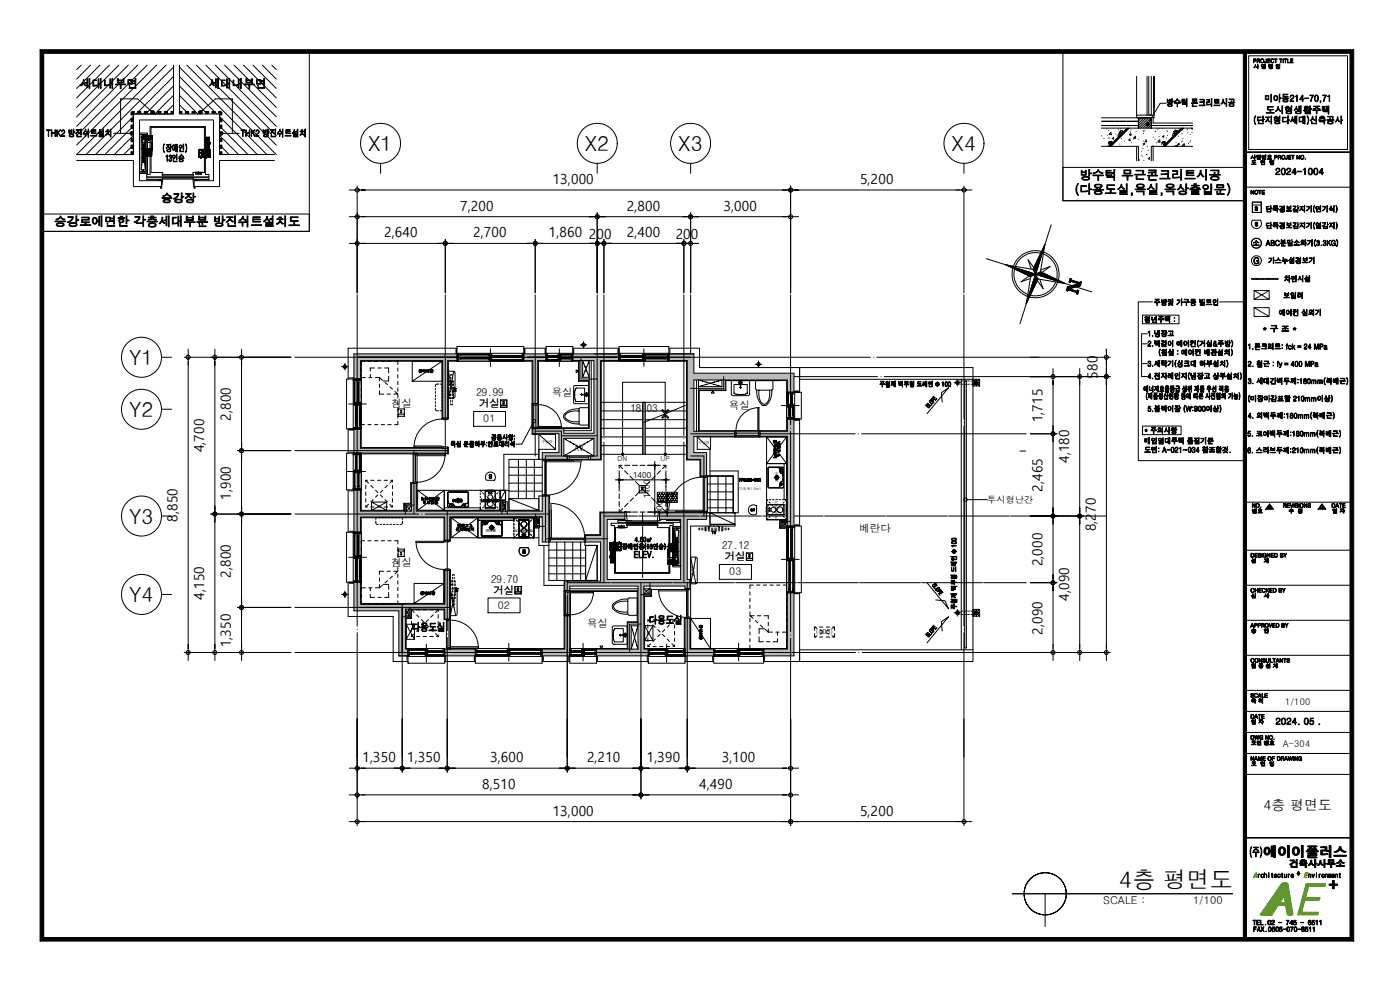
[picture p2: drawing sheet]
<svg xmlns="http://www.w3.org/2000/svg" width="420mm" height="297mm" viewBox="0 0 420 297" stroke-linecap="round" stroke-linejoin="round" font-family="sans-serif">
<defs><g id="words">
<text font-size="6.9" x="335.5" y="266">4층 평면도</text>
<g font-size="6.2">
<text x="110.4" y="45.2">X1</text>
<text x="175.3" y="45.2">X2</text>
<text x="203.4" y="45.2">X3</text>
<text x="285.3" y="45.2">X4</text>
<text x="38.7" y="109.3">Y1</text>
<text x="38.7" y="124.9">Y2</text>
<text x="38.7" y="156.9">Y3</text>
<text x="38.7" y="180.4">Y4</text>
</g>
<g font-size="4.2">
<text x="165.7" y="55.2">13,000</text>
<text x="257.9" y="55.2">5,200</text>
<text x="138" y="63.2">7,200</text>
<text x="188" y="63.2">2,800</text>
<text x="217" y="63.2">3,000</text>
<text x="115.2" y="71.2">2,640</text>
<text x="141.9" y="71.2">2,700</text>
<text x="164.6" y="71.1">1,860</text>
<text x="176.6" y="71.6">200</text>
<text x="188" y="71.2">2,400</text>
<text x="202.6" y="71.6">200</text>
<text x="329.1" y="113.5" transform="rotate(-90 329.1 113.5)">580</text>
<text x="69.3" y="126.1" transform="rotate(-90 69.3 126.1)">2,800</text>
<text x="312.6" y="126.5" transform="rotate(-90 312.6 126.5)">1,715</text>
<text x="61.3" y="135.5" transform="rotate(-90 61.3 135.5)">4,700</text>
<text x="320.6" y="138.7" transform="rotate(-90 320.6 138.7)">4,180</text>
<text x="69.3" y="149.7" transform="rotate(-90 69.3 149.7)">1,900</text>
<text x="312.6" y="147.3" transform="rotate(-90 312.6 147.3)">2,465</text>
<text x="328.6" y="153.8" transform="rotate(-90 328.6 153.8)">70</text>
<text x="53.3" y="156.3" transform="rotate(-90 53.3 156.3)">8,850</text>
<text x="328.6" y="159.3" transform="rotate(-90 328.6 159.3)">8,2</text>
<text x="69.3" y="173.1" transform="rotate(-90 69.3 173.1)">2,800</text>
<text x="312.6" y="169.7" transform="rotate(-90 312.6 169.7)">2,000</text>
<text x="61.3" y="179.7" transform="rotate(-90 61.3 179.7)">4,150</text>
<text x="320.6" y="180" transform="rotate(-90 320.6 180)">4,090</text>
<text x="312.6" y="190.2" transform="rotate(-90 312.6 190.2)">2,090</text>
<text x="69.3" y="194" transform="rotate(-90 69.3 194)">1,350</text>
<text x="108.7" y="228.4">1,350</text>
<text x="122.1" y="228.4">1,350</text>
<text x="147" y="228.4">3,600</text>
<text x="176" y="228.4">2,210</text>
<text x="193.9" y="228.4">1,390</text>
<text x="216.4" y="228.4">3,100</text>
<text x="144.6" y="236.4">8,510</text>
<text x="209.6" y="236.4">4,490</text>
<text x="165.7" y="244.4">13,000</text>
<text x="257.9" y="244.4">5,200</text>
</g>
<text font-size="4.1" x="378.9" y="242.7">4층 평면도</text>
<g font-size="3.3">
<text x="142.9" y="118.7">29.99</text>
<text x="189.1" y="123.6">18.03</text>
<text x="216.6" y="164.6">27.12</text>
<text x="147.2" y="174.6">29.70</text>
</g>
<g font-size="3.2">
<text x="144.9" y="126.5">01</text>
<text x="218.7" y="172.4">03</text>
<text x="149.3" y="182.4">02</text>
<text x="330.8" y="271.1">SCALE :</text>
<text x="357.8" y="271">1/100</text>
</g>
<g font-size="3.1">
<text x="165.5" y="118.6">욕실</text>
<text x="117.3" y="122.1">침실</text>
<text x="143.6" y="122.1">거실</text>
<text x="218.6" y="122.7">욕실</text>
<text x="257.7" y="159.3">베란다</text>
<text x="217.3" y="167.9">거실</text>
<text x="117.3" y="169.5">침실</text>
<text x="148" y="177.9">거실</text>
<text x="176" y="188">욕실</text>
</g>
<g font-size="2.8">
<text x="296" y="150.8">투시형난간</text>
<text x="385.4" y="211.2">1/100</text>
<text x="384.6" y="223.7">A-304</text>
</g>
<text font-size="2.7" x="172.3" y="135.2">AV</text>
<g font-size="2.5">
<text x="189.8" y="143.1">1400</text>
<text x="194.9" y="149.3" transform="rotate(-90 194.9 149.3)">1400</text>
<text x="198.7" y="154.1" transform="rotate(-90 198.7 154.1)">3</text>
<text x="198.7" y="152.8" transform="rotate(-90 198.7 152.8)">00</text>
</g>
<g font-size="2.1">
<text x="185.2" y="138.2">DN</text>
<text x="198" y="138.2">UP</text>
<text x="244.6" y="190.1">(403)</text>
</g>
<g font-size="1.6">
<text x="135.8" y="116.9" transform="rotate(-90 135.8 116.9)">A/C</text>
<text x="208.4" y="172.6" transform="rotate(-90 208.4 172.6)">A/C</text>
<text x="136.4" y="182.2" transform="rotate(-90 136.4 182.2)">A/C</text>
</g>
<g font-size="1.1">
<text x="162.4" y="132.6">수납장</text>
<text x="209.4" y="133.1">수납장</text>
<text x="221.3" y="146.8">(</text>
<text x="221.7" y="146.8">유효폭1.0m)</text>
<text x="233.3" y="144.5" transform="rotate(-90 233.3 144.5)">볼630</text>
<text x="233.3" y="155.5" transform="rotate(-90 233.3 155.5)">하</text>
<text x="233.3" y="154.4" transform="rotate(-90 233.3 154.4)">부세탁</text>
<text x="233.3" y="151" transform="rotate(-90 233.3 151)">기</text>
<text x="148.8" y="158.5" transform="rotate(-180 148.8 158.5)">볼630</text>
<text x="155.4" y="158.5" transform="rotate(-180 155.4 158.5)">기</text>
<text x="159.9" y="158.5" transform="rotate(-180 159.9 158.5)">하부세탁</text>
</g>
</g></defs>
<g fill="#bababa">
<path d="M171.7 106v2.1h6.4v21.7h-9v-1.4h-9.3v1.6h7.8v5.6h-5v2.1h7.5v-1h-1v-5.3h9v5.3h-1v1h3v-29.6h5.5v-2.1zM106.1 106v7.6h2v-5.5h24.7v17.2h1.4v-17.2h2.8v-2.1zM106.1 128.6h2v5.7h26.1v1.5h-28.1zM157.1 106v2.1h2.7v12.8h1.4v-12.8h2.5v-2.1z" fill-rule="evenodd"/>
<path d="M106.1 146.8h2v6.4h15.3v-8.4h1.4v8.4h37.8v-4.6h2v13.8h-2v-7.5h-27.7v7h-1.6v-7h-25.2v4.6h-2z" fill-rule="evenodd"/>
<path d="M106.1 174.5h2v6.6h25.2v-10.2h1.6v14.7h-1.6v-3.1h-11.7v12h.7v2.1h-2.7v-13.6h-13.5z" fill-rule="evenodd"/>
<path d="M133.3 194.5h9.2v2.1h-9.2z" fill-rule="evenodd"/>
<path d="M180.1 153.7h7.3v2h-5.3v18h22v-18h-6.3v-2h14.1v2h-5.8v18h.8v2.7h-1.5v-.8h-12.3v18.9h1.3v2.1h-15.5v-2.1h12.4v-18.9h-20.4v1.4h-1.6v-2.8h10.8v-11.8h-4.5v-2h4.5z" fill-rule="evenodd"/>
<path d="M205.4 185.3h1.5v9.2h7.1v2.1h-8.6z" fill-rule="evenodd"/>
<path d="M169.3 184.5h1.6v12.1h-8.3v-2.1h6.7z" fill-rule="evenodd"/>
<path d="M236.1 177.6h2v19h-9.1v-2.1h7.1z" fill-rule="evenodd"/>
</g>
<g fill="none" stroke="#000" stroke-width=".3">
<path d="M207.1 88.4v48.3M289 88.4v37.2M107.1 107.1h49M157.1 107.1h.1M158.1 107.1h49M161.2 108.1v12.8M180.3 108.2h25.6M216.7 112.9h46.4M264.2 112.9h.1M265.1 112.9h46.5M155.4 137.7v11.7M157.8 137.7v11.7"/>
<path d="M160.2 137.7v11.7M163.6 136.7h15.5M167.6 135.6h-5v2.1M180.3 133.6h12.4M180.3 136.1h25.6M180.3 123.1h12.4M180.3 125.8h12.4M180.3 128.4h12.4M180.3 130.9h12.4M185.7 139.4l1 1.1M185.7 139.4h.8M185.7 139.4v.9"/>
<path d="M186.7 136.1v-21.5h12.8v21.5M187.3 139.4h1.5M189.7 139.4h1.4M191.9 139.4h1.5M192.7 120.6v15.5M193.1 120.6v15.5M193.5 133.6h12.4M193.5 123.1h12.4M193.5 125.8h12.4M193.5 128.4h12.4M193.5 130.9h12.4M193.5 120.6v15.5"/>
<path d="M194.2 139.4h3.8M196.3 138.3v16.3M198.7 122.7l.8 .8 .8-.8 .2 .3-1 1.1-1.1-1.1zM198.8 139.4h.9v.9M199.7 139.4l-1 1.1M205.5 121.5l-5.6 2.3-.1-.3-.4 1-.1-.4-6.2 2.5M289 127.6v60M289 126.7h.1M152.6 147.2h10M152.6 144.8h10M152.6 142.4h10M152.6 140h10"/>
<path d="M162.6 154.9v7.5M164.6 148.6h-2v4.6M164.8 148.5v12.7M181.1 154.6h9.9M183.3 156.8h18.6v.7h-1v14.3h-16.6v-14.3h-1zM184.5 143.8h16.4M185.3 158.1l2.1 .1zM185.4 157.6h1.8v.5h-1.8zM185.4 157.6l1.8 .5M185.7 141.1v6.1M185.7 148v1.5M185.7 152.6v.9h.8"/>
<path d="M185.7 150.3v1.5M186.3 157.4v.9M186.6 155.7l.8 .3M186.7 152.4l-1 1.1M187.2 157.6l-1.8 .5M187.3 141.1l1 1M187.4 153.5v-.3h.3l.4 2.8h-.7v-.4M187.4 155.7h-5.3v18h22v-18h-6.3M187.4 153.5v2.2M187.4 153.7h-7.3v6.7M187.8 157.5h.3v.6h-3.5v13.5h16v-13.5M187.9 157.1h9.3v.3h-9.3z"/>
<path d="M187.9 156.1h9.3v.4h-9.3zM188.3 150.8l-1 1M188.8 153.5h-8.9v6.7M188.9 142.7l1 1M189.4 156h-4.1v.5h18.6v-.5h-4.1M189.7 153.5h1.4M189.9 149.2l-1 1M190.5 144.3l1.1 1.1M191.3 154.6h.1M191.6 147.5l-1.1 1.1M191.6 154.6h18M191.7 145.5h1.8v2.2h-1.8z"/>
<path d="M191.7 147.1h1.8M191.9 153.5h1.5M192.2 145.9l1 1.1M192.3 146.1h.5l-.5 .5h.5M193.2 145.9l-1 1.1M193.8 147.5l1.1 1.1M194.2 153.5h12.1M194.9 144.3l-1.1 1.1M195.4 149.2l1.1 1M196.5 142.7l-1.1 1M197 150.8l1.1 1.1M197.1 147.5h3v3h-3z"/>
<path d="M197.1 149.3v.2M197.1 148v.2M197.4 157.5h-.3v.6h3.5M197.4 149.8l.2 .4h-.4zM197.4 148.5l.2 .3h-.4zM197.7 150.5h.1M197.7 149.1l.2 .4h-.3zM197.7 147.9l.2 .3h-.3zM197.8 153.5v-.2h-.3l-.4 2.7h.7v-.4M197.8 153.5v2.2M198.1 141.1l-1.1 1M198.1 149.8l.2 .4h-.4z"/>
<path d="M198.1 148.5l.2 .3h-.4zM198.5 150.5h.1M198.5 149.1l.2 .4h-.4zM198.5 147.9l.2 .3h-.4zM198.6 155.7l-.8 .3M198.7 152.4l1 1.1M198.9 149.8l.1 .4h-.3zM198.9 148.5l.1 .3h-.3zM199.2 150.5h.1M199.3 149.1l.1 .4h-.4zM199.3 147.9l.1 .3h-.4zM199.6 149.8l.2 .4h-.4z"/>
<path d="M199.6 148.5l.2 .3h-.4zM199.7 141.1v6.1M199.7 152.6v.9h-.9M199.7 148v1.5M199.7 150.3v1.5M199.9 150.5h.2M200.1 149.3l-.1-.2-.2 .4h.3M200.1 147.5h3v3h-3zM200.1 149.4v5.3M200.1 148.1l-.1-.2-.2 .3h.3M200.1 149.2v.2M200.1 150.5h.1"/>
<path d="M200.4 149.7l.1 .3h-.3zM200.4 148.4l.1 .3h-.3zM200.6 150.5l.1-.1 .1 .1M200.7 149.1l.2 .3h-.4zM200.7 147.7l.2 .4h-.4zM201.1 149.7l.2 .3h-.4zM201.1 148.4l.2 .3h-.4zM201.3 150.5l.2-.1 .1 .1M201.5 149.1l.2 .3h-.4zM201.5 147.7l.2 .4h-.4zM201.7 158.3h.4v11.1h-.4zM201.7 157.8h2.4v.5h-2.4z"/>
<path d="M201.7 158.2h2.4M201.8 158.3v11.1M201.8 149.7l.2 .3h-.3zM201.8 148.4l.2 .3h-.3zM202.1 150.5l.1-.1 .2 .1M202.2 149.1l.2 .3h-.4zM202.2 147.7l.2 .4h-.4zM202.3 158.8l1.3 10M202.3 158.8h1.3v10h-1.3zM202.6 158.3l.3 .1v.4l.1-.4M202.6 149.7l.2 .3h-.4zM202.6 148.4l.2 .3h-.4z"/>
<path d="M202.9 150.5l.1-.1 .1 .1M202.9 158.6h.1M203 158.4h.1M203.1 149.2l-.1-.1-.2 .3h.3M203.1 148l-.1-.3-.2 .4h.3M203.3 158.3l-.3 .1M203.6 158.8l-1.3 10M206.1 155.7v18M209.9 154.6h.1M210.2 154.6h18M212.1 142.7h7.8v11h-7.8zM212.1 142.7h7.8v11"/>
<path d="M212.1 152.2h7.8M212.1 149.8h7.8M212.1 147.4h7.8M212.1 145h7.8M212.9 142.7v11M215.3 142.7v11M217.7 142.7v11M228.5 154.6h.1M228.8 154.6h18M247.1 154.6h.1M247.4 154.6h18M265.7 154.6h.1"/>
<path d="M266 154.6h18M284.3 154.6h.1M284.6 154.6h18M302.9 154.6h.1M303.2 154.6h18M321.5 154.6h.1M321.8 154.6h10M163.6 161.5h17.5M164.6 167.2h11M164.6 164.8h11M164.6 169.6h11M164.6 172h11"/>
<path d="M167 162.4v11.5M169.4 162.4v11.5M170.1 174.6h12.7M171.7 162.4v11.5M174.1 162.4v11.5M175.6 163.5v10.4M180.1 162.4v11.8M182.8 166.5h.4v.6h-.4zM182.9 162.7h3.3M182.9 162.8v2.2M183 165v3.7h1.3M183.1 163.5l.5 .1"/>
<path d="M183.1 164.2l.6-.1h-.6l.5 .1M183.1 163.5l.6 .1zM183.1 165.6h.2M183.1 165v3.7M183.1 166.8h1.2M183.1 174.6h.1M183.2 165.1h.9M183.2 168.6h.9M183.2 164.1v.1M183.2 163.5h.2l-.1 .2M183.2 162.8l.1 2.1M183.2 165.1v3.5"/>
<path d="M183.3 165.3h.8M183.3 164.8l-.1 .1M183.3 164.2l-.1-.2 .2 .3M183.3 163.7h.1M183.3 168.4h.8M183.3 168.1h.7M183.3 165.7h.7M183.3 164.2v.1M183.4 162.7v2.2M183.5 168.4h.1M183.4 165.1v3.5M183.5 165.3h.1"/>
<path d="M183.4 174.6h18M183.5 162.7v2.1M183.6 163.3h.7v1.1h-.7zM183.6 163.7h.1M183.6 163.5l.1 .2M183.6 164.3h.1M183.6 163.5l.1 .3h.4l-.4 .1-.1 .4M183.6 163.4l-.1 .9 .1-.3M183.6 164v.3M183.6 163.4v.3M183.6 165.7l.1 2.3M183.7 164h-.1"/>
<path d="M183.7 162.6h2.5v2.3M183.7 164v.3M183.7 165.1v3.5M183.7 163.1h.8v1.5h-.8M183.7 162.6v2.3M183.8 165.6v2.5M183.8 165.6l-.2 .1M183.8 168.1h-.1M183.8 168.1h.1M183.9 163.5h.1M183.9 164.1h.1M183.9 165.2l.1 .2z"/>
<path d="M183.9 163.5v.8M184 168.4h.1M183.9 163.5v.1M183.9 165.1v3.5M183.9 164.1v.1M184 163.8h.2M184 163.8l.1 .2 .1-.2M184 162.6h.3M184 162.5l.1 .3M184 162.5l.2 .1M184.1 162.5l.1 .3M184.1 165.1v3.5"/>
<path d="M184.1 163.8h.1M184.1 166.8h.1M184.1 166.9h.1M184.1 162.4v.4M184.1 163.7v.3M184.1 162.5v.1M184.2 163.8l-.1 .1M184.2 165v3.7M184.2 162.5h-.2l.2 .1M184.3 168.7v-3.7v3.7M184.5 163.7h.4M184.5 163.2h.4"/>
<path d="M184.5 164.2h.4M184.5 164.7h.4M184.7 163v2M185 163.8h.1M184.9 163.8h.1M184.9 163.9h.1M184.9 163.9l.5 .1M184.9 163.8v.1M185 163.8l-.1 .1M185 163.9h-.1M185 163.8h-.1M185 164.5h.4"/>
<path d="M185 163h.4M185 163.5h.4M185 163.8v.1M185.1 162.9l.2 .1zM185.1 163.9l.1 .2zM185.2 162.7v2M185.6 163.8h.2M185.6 163.8l.2 .1zM185.7 163.8l.1 .1zM185.7 163.7v.3M185.8 162.5v.3l-.2-.3M185.8 162.5l-.1 .3"/>
<path d="M185.8 163.8l-.1 .1M185.8 162.5l-.2 .1M186.1 162.6v2.5h-1.7v-.5M186.1 163.1h-.7v1.5h.7M186.2 164.9l-3.3 .1h1.4M186.2 162.6h-3.3v2.3h3.3M200.2 163.8h3M200.2 168.9l1.2 .1M200.2 164.9v.4h3.4M200.2 168.9h1.3M200.2 169h1.2M200.2 168.4h1.2"/>
<path d="M200.2 167.9h2.9M200.2 168.4v-.3v.3M200.3 168.1l-.1 .3M200.3 169l-.1 .1M200.3 164.5h2.8v.3h-2.9zM200.3 168.4l-.1 .5M200.4 164.3h2.5M200.4 164.4h2.5M200.4 163.1v1.5M200.4 163.1h2.5M200.4 164.6h.1M200.4 163.2l.1 1.3"/>
<path d="M200.4 164.5h.1M200.4 163.3h.1M200.4 164.2h2.5M200.4 163.5h2.5M200.5 163.9l-.1 .1M200.5 164.1h-.1M200.5 163.2h2.4M200.5 164h2.6v5l-2.8 .1M200.5 164h.1M200.5 163.3h.1M200.5 163.4v.1M200.5 163.9h.1"/>
<path d="M200.5 164.1v.1M200.5 164.3v.1M200.5 163.5v.3M200.8 163.1h.1M201 163.1h-.6v1.4M201 163.1h.1M201 163.1h.4M201 164.7h.3M201 167.8h.3M201.3 167.8h.1M201.2 164.6v.2M201.2 167.6v.3"/>
<path d="M201.3 164.7h.1M201.2 167.7l-.1 .2 .1-.2M201.2 164.6l.1 .1M201.4 163h.6l-.2 .2M201.4 163v.2M201.4 168.4v.5v-.5M201.4 168.4h-1.2v-.3h1.2v.9M201.4 168.4v-.3v.3M201.5 163v.2M201.5 163.9v.1M201.5 163.5v.3l-.4-.1v.2h.4M201.6 163.4l.1 .9-.2-.3"/>
<path d="M201.6 163.4l-.1 .1M201.7 162.7v2.1M201.7 169.4h2.4v.5h-2.4zM201.7 174.6h.1M201.7 169.5h2.4M201.9 169h1.2M201.9 168.4h1.3zM202 163.1l.4 .1M202 164.7h.3M202 163v.2M202 174.6h18.1M202 167.8h.4"/>
<path d="M202.1 167.7l.1 .2zM202.1 164.6l.1 .2zM202.2 167.8h.1M202.2 164.6v.2M202.2 167.6v.3M202.2 164.6l-.1 .1h.2M202.3 162.4h1.3M202.7 161.2h.1M202.7 164v2.5M202.7 164h.1M202.7 166.5h.1M202.7 161.2v2.5v-2.5h.5"/>
<path d="M202.8 161.3v2.5M202.8 164v2.5M202.8 166.5h.2M202.8 166.4l-.1 .1M202.8 164l-.1 .1M202.9 163.8v.2h-2.5M202.9 163.4l-2.5-.1 2.5 .2M202.9 161.3v2.3h-2.4l2.7 .1v-2.5v2.5M202.9 163.2h.1M202.9 163.3h-2.5M202.9 163.9h-2.5M202.9 164.5h.1"/>
<path d="M202.9 164.2h-2.4h2.4M202.9 163.7h-2.5M202.9 163.6h-2.5M202.9 163.1h-.3M202.9 168.8l.1 .5 .3 .1h-.7l.3-.1zM202.9 164l-2.5 .1M202.9 161.1v5.5M203 169h.1M203 164.1v2.4M203 161.2v2.4M203 166.5h.1M203 166.4v.1"/>
<path d="M203.1 166.5h.1M203.1 161.2v2.4M203.1 165.3l-.1 1.8h-2.7l-.1-1.8v3.7M203.1 168.1l.1 .3M203.2 164v2.5zM203.2 168.1h-1.3v.9M203.2 164l-.1 .1M220.3 174.6h.1M220.6 174.6h18M238.9 174.6h.1M239.2 174.6h18M257.5 174.6h.1"/>
<path d="M257.8 174.6h18M276.1 174.6h.1M276.4 174.6h18M294.7 174.6h.1M295 174.6h12.8M88.4 195.5h137.6M107.1 182h13.5M289 189.6v37.3M289 188.6h.1"/>
<circle cx="196.3" cy="139.5" r=".29"/>
<circle cx="199.5" cy="136.2" r=".35"/>
<circle cx="185.7" cy="143.8" r=".29"/>
<circle cx="196.3" cy="153.4" r=".29"/>
<circle cx="199.7" cy="143.8" r=".29"/>
<circle cx="200.1" cy="153.6" r=".29"/>
<circle cx="200.1" cy="150.6" r=".29"/>
<circle cx="183.7" cy="168" r=".21"/>
<circle cx="183.7" cy="165.6" r=".19"/>
<circle cx="184.1" cy="163.8" r=".09"/>
<circle cx="184.7" cy="164.7" r=".24"/>
<circle cx="184.7" cy="163.7" r=".1"/>
<circle cx="184.7" cy="164.7" r=".1"/>
<circle cx="184.7" cy="163.2" r=".1"/>
<circle cx="184.7" cy="163.7" r=".22"/>
<circle cx="184.7" cy="163.2" r=".22"/>
<circle cx="184.7" cy="164.2" r=".22"/>
<circle cx="184.7" cy="164.2" r=".09"/>
<circle cx="185.2" cy="163.5" r=".12"/>
<circle cx="185.2" cy="164.5" r=".1"/>
<circle cx="185.2" cy="163" r=".22"/>
<circle cx="185.2" cy="164.5" r=".22"/>
<circle cx="185.2" cy="164" r=".22"/>
<circle cx="185.2" cy="163.5" r=".22"/>
<circle cx="185.7" cy="163.8" r=".09"/>
</g>
<path d="M200.6 106h7.5v5.8h30v5.8h-2v-3.7h-28v15.3h12.3v1.6h-12.3v4.8h3.8v7.1h-1.8v-5h-4v-29.6h-5.5zM227.9 129.2h8.2v-3.6h2v32h-2v-26.8h-8.2z" fill-rule="evenodd" fill="#bababa"/>
<g fill="none" stroke="#000" stroke-width=".3">
<path d="M104.7 56.9h186.8M107.1 55.8v32M237.1 55.8v32M289 55.8v32M104.7 72.9h102.8M133.5 71.8v16M160.5 71.8v16M179.1 71.8v16M181.1 71.8v16M205.1 71.8v16M107.1 88.4v99.2M133.5 88.4v48.3"/>
<path d="M160.5 88.4v48.3M179.1 88.4v48.3M48.4 107.1h3M55.2 107.1h32M56.4 104.7v93.3M64.4 104.7v48.2M72.4 104.7v93.3M88.4 107.1h49.1M104.4 113.6h1.5M104.4 113.6h-.5v15h.5M104.7 113.2h1.2v.4M105.9 113.6h1.2v.4h-.6v-.2l-.6 .2z"/>
<path d="M105.9 114v14.1M106.1 106h30.9v2.1h-2.8v17.2h-1.4v-17.2h-24.7v5.5h-2zM106.1 114.7v6M106.1 113.9h.4v.8h-.4zM106.3 114.7v6M106.5 114.7v6M107.1 113.6h1.2v.4h-.6v-.2l-.6 .2zM107.3 114.7v6M107.3 113.9h.4v.8h-.4zM107.5 114.7v6M107.7 114.7v6M108.3 113.2h1.3"/>
<path d="M109.3 108.2h-1v1.1M110.6 113.2h.9M111 112.2v1M112.3 110.3h-1.3v.9M112.6 113.2h1.2M113.3 110.3h1M113.8 113.2v.9M113.8 115.1v1M113.8 117.1v1h1.3M113.8 113.2l.9 .8M115.3 110.3h1.2v1.5M115.4 114.6l.8 .7"/>
<path d="M116.1 118.1h1M116.5 112.7v1.5h-1.6M116.9 116l.8 .6M118.3 108.2h1v1.1M118.4 117.3l.9 .8h-1.2M119.3 110.3v1M119.3 112.3v.9M119.3 114.3v1M119.3 116.3v1M119.3 118.3v1M132.6 108.2l-9 6.1v-6.1h9v6.1h-9M134.5 118l.6 .5v-.5"/>
<path d="M134.7 119v.4h.4M134.7 115v.4M134.7 118.2v.4M135.1 114.2h-.4v.3M135.1 115.1l-.6 .5v.4M135.1 119v.5M135.1 112.5v-.2h.5v.2M135.1 113v.5M135.1 114v.6M135.1 115v.5M135.1 116v.5M135.1 117.1v.4"/>
<path d="M135.6 114.2h.4v.4M135.6 113v.5M135.6 114.1v.5M135.6 115v.5M135.6 116v.5M135.6 117.1v.4M135.6 118v.5M135.6 119v.6M136 115v.5M136 116v.5M136 117.1v.4M136 119v.4h-.4"/>
<path d="M136 118v.5M136.7 104.7v1.2h.3v-2.1h20.1v2.1h.2v-1.2v1.2M137 104.4h-32.6v9.2M137 105.9h.5l-.2 .2 .2 1h-.5zM137 107.1h.5l-.2 .2 .2 .9h-.5zM137.4 106.1h.8v.3h-.8zM137.4 107.3h.8v.3h-.8zM137.5 105.9h19.1M138 107.1h.1M138.2 106.3h8.4M138.2 107.4h8.4M138.2 106.1h8.4v.3h-8.4z"/>
<path d="M138.2 107.3h8.4v.3h-8.4zM139 107.1h122M146.6 106.5h.8v.3h-.8zM146.6 107.7h.8v.3h-.8zM146.6 106.1h.8v.3h-.8zM146.6 107.3h.8v.3h-.8zM147.1 104.5v5.3M147.4 106.5h8.5v.3h-8.5zM147.4 107.7h8.5v.3h-8.5zM147.4 106.7h8.5M147.4 107.9h8.5M150.1 119.9h1.9v2.1h-1.9z"/>
<path d="M155.9 106.5h.8v.3h-.8zM155.9 107.7h.8v.3h-.8zM156.6 105.9h.5v1.2h-.5l.2-.2zM156.6 107.1h.5v1.1h-.5l.2-.1zM157.1 104.4h6.6M161.2 108.1h2.5v-2.1h-6.6v2.1h2.7v12.8h1.4M161.5 108.2h12v6.1h3v14h-15zM163.5 104.7v1.2h.2M163.7 105.9h.5v.6h-.2l.2 .6h-.5zM163.7 107.1h.5v.6h-.2l.2 .5h-.5zM163.7 105.9v-2.1h8v2.1M164.2 105.9h7.1"/>
<path d="M164.9 106.8v-.3h-.8v.3h3.2M164.9 106.5h2.4M164.9 106.7h2.4M164.9 108v-.3h-.8v.3h3.2M164.9 107.7h2.4M164.9 107.9h2.4M167.3 106.5h.8v.3h-.8zM167.3 107.7h.8v.3h-.8zM167.7 104.5v5.3M168.1 107.6v-.3h-.8v.3h3.3M168.1 107.3h2.5M168.1 107.4h2.5"/>
<path d="M168.1 106.4v-.3h-.8v.3h3.3M168.1 106.1h2.5M168.1 106.3h2.5M170.6 106.1h.8v.3h-.8zM170.6 107.3h.8v.3h-.8zM171.3 105.9h.4v1.2h-.4v-.6h.2zM171.3 107.1h.4v1.1h-.4v-.5h.2zM171.7 104.4h13.9M172 104.7v1.2h-.3M172.1 115.7l4.4-.2v5.5l-4.4-.1zM172.8 110.8l.7 .5-.7 .4zM173.7 108.1v5.9h3"/>
<path d="M174.1 118.3h.7M174.2 107.1v6.5h4.9M174.4 117.9v.7M174.9 118.2l1.3-.1 .1 .2zM175 112.4l-.3 .7M175 108.7l-.3-.6v5M175 108.8h.1M175 112.2v.2M175 108.8v.1M175 108.9l.4 1M175.3 118.2v-1.9h-2.5a5 5 0 0 0 0 4h2.5v-1.9M175.4 111.3l-.4 .9"/>
<path d="M175.4 109.9h.1M175.4 111.2h.1M175.5 110v.1M175.5 111.1h.1M175.5 110.1l.4 .9M175.9 110.1l-.4 .9M175.9 110v.1M175.9 111.1h.1M175.9 109.9h.1M175.9 111.2h.1M176 111.3l.4 .9M176.4 108.9l-.4 1"/>
<path d="M176.4 112.2v.2M176.4 108.8v.1M176.4 108.7l.3-.6v20.3h-16.9v1.6h7.8v5.6M176.4 112.4l.3 .7h-2M177.3 108.1v21h-8.2M180.3 108.2v29.6h-16.5M185.3 104.7v1.2h.3M185.6 104.4v-.6h15v.6M185.6 105.9h.5v.6h-.3l.3 .6h-.5zM185.6 107.1h.5v.6h-.3l.3 .5h-.5zM185.6 104.4v1.5M185.9 106.5h.8v.3h-.8z"/>
<path d="M185.9 107.7h.8v.3h-.8zM186.1 105.9h14.1M186.1 108.2h14M186.7 106.5h6M186.7 106.7h6M186.7 106.8h6M186.7 107.7h6M186.7 107.9h6M186.7 108h6M192.7 106.5h.8v.3h-.8zM192.7 106.1h.8v.3h-.8zM192.7 107.7h.8v.3h-.8z"/>
<path d="M192.7 107.3h.8v.3h-.8zM193.1 104.5v5.3M193.5 106.1h5.9M193.5 106.3h5.9M193.5 107.3h5.9M193.5 107.4h5.9M193.5 106.4h5.9M193.5 107.6h5.9M199.4 106.1h.8v.3h-.8zM199.4 107.3h.8v.3h-.8zM200.2 105.9h.4v1.2h-.4v-.6h.1zM200.2 107.1h.4v1.1h-.4v-.5h.1z"/>
<path d="M200.6 104.4h9.2v5.8h30M200.6 104.4v1.5M200.9 104.7v1.2h-.3M205.9 108.2v29.6h4M217.7 114h18.2M236.1 113.9h-28v15.3M238.1 111.8h-30v-5.8h-7.5v2.1h5.5v29.6h4M262 107.1h.1M263 107.1h69.9M308.9 112.9h24M315.8 110.5v66.5M331.8 104.7v93.3"/>
<path d="M48.4 122.6h3M71.2 135h16M88.4 135h46M104.4 128.6h1.5M104.4 128.6v7.2M104.6 121.1h5.3M104.7 135.5h1.2v11.6h-1.2M105.9 128.1h.6v.2l.6-.2v.5h-1.2zM105.9 135.8h-2v11h4.4M105.9 128.6v.3h-1.2M106.1 128.6h2v5.7h26.1v1.5h-28.1zM106.1 120.6h.4v.9h-.4z"/>
<path d="M106.5 136.1h.4v.8h-.4zM106.5 121.5v5.9M106.6 136.9h.3v4h-.3zM106.6 127.4h.3v.8h-.3zM106.6 120.6h.3v.9h-.3zM106.7 121.5v5.9M106.7 136.9v4M106.9 121.5v5.9M107.1 135.8h-1.2v.5h.6v-.2l1.2 .2v-.2h.4v.2h.2M107.1 128.1h.6v.2l.6-.2v.5h-1.2zM107.1 126.7h.1M107.3 120.6h.4v.9h-.4z"/>
<path d="M107.7 136.2h.4v.7h-.4zM107.7 136.9h.4v4h-.4zM107.7 127.4h.4v.8h-.4zM107.7 120.6h.4v.9h-.4zM107.7 121.5v5.9M107.9 136.9v4M107.9 121.5v5.9M108.1 121.5v5.9M108.3 135.8v17.2h12.8M108.3 126.2v1.1h1M108.3 136h15.6M110.3 127.3h1"/>
<path d="M112.3 127.3h1M114.3 127.3h1M116.3 127.3h1M119.3 120.3v.9M119.3 122.3v1M119.3 124.3v1M119.3 126.2v1.1h-1M119.4 122.6h1.8v2.2h-1.8zM119.4 124.1h1.8M120 123.1h.5l-.5 .5h.5M124.2 133.6h8.3v.4h-8.3zM132.5 134l1.6-.1 .3 .1v.3h-1.9z"/>
<path d="M132.5 125.3h1.9v.3l-1.4 .2v-.2h-.5zM132.5 125.6a8.4 8.4 0 0 0-8.3 8.4M132.5 125.3v-17.1h-24.2v25.9h24.2M134.5 125.3v-17.1h25.1v22h7v4.5M134.5 134.3v1.7h-9.4M135.1 121v.3h.5v-.3M135.1 120v.5M135.6 120v.5M142 123.3h9.6v4.5h-9.6zM150.1 121.5h1.9M150.7 120.4h.6l-.6 .5h.6M159.6 120.9h1.9v.3l-1.6 .2v-.2h-.3z"/>
<path d="M159.6 128.1l1.4-.1 .5 .1v.3h-1.9zM159.9 121.4v6.6M160.5 129.2h7.9v7.5M161 121.4v6.6M161.5 127.8h6.9v.3h-6.9zM161.5 121.2a6.9 6.9 0 0 1 6.9 6.9M161.6 130.2v7.5h8.5v-1M161.6 130.2l5 4.5M161.6 134.7h5M162.6 138v10.3M162.6 137.7h1.2v.3l-.8 .1-.4-.1zM163.4 138.1v10.1"/>
<path d="M163.6 136.7v25.7M163.8 138h10.4v.4h-10.4zM163.8 137.7v10.9M168.4 130.6h10.7M169.1 128.4v1.4h9v-21.7h-6.4v-2.1h13.9v2.1h-5.5v29.6h-3M169.1 131.4l.7 .4M169.2 124a6.5 6.5 0 0 1 4.5-1.6l.3-.2h2.5v5.2h-2.5l-.3-.3a5.2 5.2 0 0 1-4.7-2.1zM169.8 131.8h.1M169.9 136.2h-.1M169.9 131.9l.9 .5M170.1 136.7h.6v1h-.6zM170.3 137.7v.1"/>
<path d="M170.7 137.2h5.8M170.7 137.7h5.8M170.7 136.7h5.8M170.8 135.6l-.9 .5M170.8 132.4l.2 .1M171 132.5l1.9 1.1M172 134.9l-1.2 .7M173 133.6l.1 .1M173.1 134.3l-1 .6M173.1 133.7l2 1.2M173.6 122.5v4.5M173.6 123.2a3.8 3.8 0 0 0-4.2 1.5 2.18 2.18 0 0 0 2.3 1.7h1.9"/>
<path d="M174.2 138a10.4 10.4 0 0 1-10.4 10.3M174.2 133.6l-1.1 .6M175.1 134.9l1.1 .6M176.2 132.5l-2 1.1M176.2 135.5l.1 .1M176.3 132.4l-.1 .1M176.3 135.6l.9 .5M176.5 136.7h.6v1h-.6zM176.9 137.7v.1M177.1 136.7v1M177.2 131.9l-.9 .5M178.1 131.4h-9v5.3l.7-.5"/>
<path d="M178.1 131.4v5.3l-.8-.5M178.1 131.4l-.8 .4M180.3 120.6h25.6M198.4 125.1l1.1-1 1 1-.2 .3-.8-.8-.8 .8zM208.1 130.8v4.8M308.9 130h8M48.4 154.6h3M63.2 154.1h24M64.4 155.2v42.8M64.4 151.6v4.9M88.4 154.1h37.1M104.2 141.3h5.4"/>
<path d="M104.4 159.5h1.5M104.4 159.5h-.5v15h.5M104.4 146.8v12.7M104.7 159.2h1.2v.3M105.9 159.5h1.2v.4h-.6v-.1l-.6 .1zM105.9 146.3l.2 .3h.4v-.3h.8v.3l1-.3M105.9 159.9v14.1M106.1 141.7h.4v4h-.4zM106.1 146.8v12.7h2v-4.6h25.2v7M106.1 159.9h.4v.8h-.4zM106.1 140.9h.4v.8h-.4zM106.1 145.7h.4v.7h-.4z"/>
<path d="M106.3 141.7v4M106.6 140.9h.3v.8h-.3zM107.1 159.5h1.2v.4h-.6v-.1l-.6 .1zM107.3 141.7h.4v4h-.4zM107.3 159.9h.4v.8h-.4zM107.3 140.9h.4v.8h-.4zM107.3 145.7h.4v.7h-.4zM107.5 141.7v4M107.7 140.9h.4v.8h-.4zM108.1 146.8v6.4h15.3M109.7 143.9l.8 .9M109.7 145.5v.9"/>
<path d="M109.7 151.5v.4h.5M109.7 147.5v1M109.7 149.4v1.1M110.2 143.9h-.5v.5M110.5 151.1l-.8 .8M111.2 143.9h1M111.2 151.9h1M111.2 145.5l.7 .7M111.4 150.5l4.5 2.5M111.9 149.7l-.7 .7M112.6 146.9l.7 .7M113.2 143.9h1"/>
<path d="M113.2 151.9h1M113.3 148.3l-.7 .7M114 148.3l.8 .7M114.8 146.9l-.8 .7M115.2 143.9h1M115.2 151.9h1M115.4 149.7l.8 .7M115.9 150.5l-4.5 2.5h4.5v-2.5h-4.5v2.5M116.2 145.5l-.8 .7M116.9 151.1l.8 .8M117.2 143.9h.5M117.7 143.9l-.8 .9"/>
<path d="M117.7 151.5v.4h-.5M117.7 143.9v.5M117.7 145.5v.9M117.7 147.4v1.1M117.7 149.4v1.1M124.8 153.2h37.8M125.1 153h24.9M126.5 154.1h.1M127.5 154.1h37.1M134.1 153.2v35.8M143.3 155.2v6h18.3M143.3 155.9h10.8"/>
<path d="M144.6 157.4l1.4-.3 .4-.7 .5-.1h1.3l.8 .8 1.2 .2 .2 .3v2.9l-5.8 .1zM146.7 158.1h1.5M147 156.2l-.7 .2-.4 .7-1.3 .2-.2 .4M147.4 157.3v1.6M147.9 156.2l.6 .2 .5 .7 1.3 .2 .2 .4M154.1 158.9v.5M154.1 159.9v.5M154.1 156.9v.5M154.1 157.9v.5M154.3 155.2h-.2v.2M154.4 155.5l-.3-.3v1.2M154.8 155.8l.4 .4"/>
<path d="M155.5 156.6l.4 .3M155.6 156h3v4.8h-3zM155.9 159.4l-.4 .3M156.2 157.3l.3 .3M156.5 158.7l-.3 .3M156.9 158l.4 .3M157.3 158l-.4 .3M157.6 158.7l.4 .3M158 157.3l-.4 .3M158.3 159.4l.4 .3M158.7 156.6l-.4 .3M159.4 155.8l-.4 .4"/>
<path d="M159.9 155.2h.2v.2M160.1 158.2h1.5v5.3h3M160.1 155.2v6l-.3-.4M160.1 155.2h-25.1v6.7h-1.9M160.1 155.2l-.3 .3M160.3 154.9v3.1h1.5v-3.1l-.2 .6M160.6 154.1v3.6h3M161.1 155.5l-.2-.6v2.5M161.1 156.9l-.2 .5M161.1 155.5v.1M161.1 156.8v.1M161.2 155.7l.3 1"/>
<path d="M161.2 155.6v.1M161.2 156.7v.1M161.5 155.7l-.3 1M161.5 156.7l.1 .2M161.6 155.5l-.1 .2M161.6 156.9l.2 .5h-.9M162.6 154.9h-27.7v7M162.6 148.6h-1v4.4h-9M162.6 148.3l.8-.1 .4 .1v.3h-1.2zM163.8 148.5h1M164.6 148.6v14.8M164.9 150.8h.5v10.4h-.5z"/>
<path d="M164.9 150.8a10.5 10.5 0 0 1 10.4 10.4M187.7 153.5h1.7M197.8 153.5v.2h12.3M308.9 154.6h16M323.8 152.2v45.8M48.4 178.1h3M104.4 174.5h1.5M104.4 174.5v10.2h13.5M104.6 167h5.3M105.9 174h.6v.3l.6-.3v.5h-1.2zM105.9 174.5v.3h-1.2M106.1 160.7v5.9"/>
<path d="M106.1 166.6h.4v.8h-.4zM106.3 160.7v5.9M106.5 160.7v5.9M106.5 167.4v6M106.6 173.4h.3v.8h-.3zM106.6 166.6h.3v.8h-.3zM106.7 167.4v6M106.9 167.4v6M107.1 174h.6v.3l.6-.3v.5h-1.2zM107.3 160.7v5.9M107.3 166.6h.4v.8h-.4zM107.5 160.7v5.9"/>
<path d="M107.7 160.7v5.9M107.7 173.4h.4v.8h-.4zM107.7 166.6h.4v.8h-.4zM107.7 167.4v6M107.9 167.4v6M108.1 167.4v6M108.3 176.2h1.3M109.3 162.1h-1v.9M110.3 162.1h1M110.6 176.2h.9M111 176.2v.9M111 178.1v.9h1.3"/>
<path d="M112.3 162.1h1M112.6 176.2h1.2M113.3 179h1M113.8 173.2v1M113.8 175.2v.9M114.3 162.1h1M114.7 175.3l-.9 .9M114.9 175.1h1.6v1.5M115.1 171.2h-1.3v1M116.1 171.2h1M116.2 174l-.8 .7M116.3 162.1h1"/>
<path d="M116.5 177.5v1.5h-1.2M117.7 172.7l-.8 .7M118.1 171.2h1.2l-.9 .8M118.3 162.1h1v.9M119.3 164v1.1M119.3 166v1M119.3 168.1v.9M119.3 170.1v.9M119.3 172v1.1M119.3 174v1M119.3 176v1M119.3 178.1v.9"/>
<path d="M119.4 164.6h1.8v2.2h-1.8zM119.4 165.1h1.8M120.5 165.7h-.5l.5 .5h-.5M124.8 162.2h8.3v.4h-8.3zM124.8 162.2a8.4 8.4 0 0 0 8.3 8.4M133.1 161.9h1.9v.3l-1.4 .2v-.2h-.5zM133.1 170.6l1.6-.1v.1h.3v.3h-1.9zM133.1 161.9v-6.7h-24.8v25.7h24.8v-10M133.3 170.9v10.2h-25.2v-6.6h-2v8.5h13.5M134.9 170.9v14.7M144.7 160.7h5.5M144.7 160.7l-.4-.3 .1-4.2 5.9-.1 .3 .2v4.2l-.4 .2"/>
<path d="M146.3 179.2h9.6v4.4h-9.6zM150.2 160.7l.3-.3v-4.1l-5.9-.1-.2 .2v4l.3 .3M154.4 160.8l-.3 .4v-.3M154.4 175.8h1.9v2.2h-1.9zM154.4 177.4h1.9M155.1 176.3h.5l-.5 .5h.5M155.2 160.1l-.4 .3M155.9 161.2h-.3v-5.5h3v5.5h-.3M156 164.1h2.3a1.52 1.52 0 0 1-.1 2.1 1.52 1.52 0 0 1-2.1 0 1.52 1.52 0 0 1-.1-2.1zM156.3 161.2l.5 .1M157.9 161.2l-.6 .1M159 160.1l.4 .3"/>
<path d="M160.1 160.9v.3h-.2M162.6 162.4h2M164.6 161.2h.3v.5h.2l-.2 .7h-.3zM164.6 161.2h11M164.9 162.4h10.4M165.1 161.7h10M169.2 177h1.8v.3l-1.5 .2v-.2h-.3zM169.5 177.5v6.6M170.1 173.9v57.5M170.6 177.5v6.6M170.9 177v-1.4h20.4v18.9M170.9 176.4h20.4"/>
<path d="M171 177.3h6.9v.4h-6.9zM175.3 161.2h.3v1.2h-.3l-.2-.4zM175.4 162.4v1.1h3.7v10.4h-9.9v20.5h-34.2v-23.5h-1.9M177.9 177.3a6.9 6.9 0 0 1-6.9 6.9M179.9 160.2h-4.5v1M180.1 160.4h-4.5v2h4.5M180.1 174.2h-10.8v2.8h22M181.1 161.5h1M184.9 163.9h.1M192.2 174.6v64.8M193.3 178.7v15.7M205.4 175.6h-12.3v18.9"/>
<path d="M308.9 174.6h8M55.2 195.5h32M71.2 182h16M88.4 182h46.5M107.1 189.6v57.8M107.1 188.6h.1M108.3 180v1.1h1M119.3 180v1.1h-1M120.6 181.1v50.3M133.3 194.5h9.2v2.1h-9.2M133.3 198.3h9.2M134.1 191v40.4"/>
<path d="M134.1 190h.1M142.5 195.5h.5M142.5 195.5h.5v.6h-.2l.2 .6h-.5zM142.5 194.4h.5v.5h-.2l.2 .6h-.5zM142.9 196.2h.8v.3h-.8zM142.9 195h.8v.3h-.8zM143 196.7h19.1M143.7 196.2h8.4v.3h-8.4zM143.7 195h8.4v.3h-8.4zM143.7 196.3h8.4M143.7 195.2h8.4M152.1 196.2h.8v.3h-.8z"/>
<path d="M152.1 195h.8v.3h-.8zM152.1 195.7h.8v.4h-.8zM152.1 194.6h.8v.3h-.8zM152.6 192.8v5.3M152.9 195.9h8.5M152.9 194.7h8.5M152.9 195.7h8.5v.4h-8.5zM152.9 194.6h8.5v.3h-8.5zM161.4 195.8h.8v.3h-.8zM161.4 194.6h.8v.3h-.8zM162.1 195.5h.5v1.2h-.5v-.6h.2zM162.1 194.4h.5v1.1h-.5v-.5h.2z"/>
<path d="M162.1 195.5h.5M162.6 196.7v2.1h-20.1v-2.1h-.3v1.3M162.6 194.5v2.1M162.6 194.5h6.7v-10h1.6v10M162.6 198.3h8.3M162.9 196.7v1.3v-1.3h-.3M169.2 184.2l1.4-.1 .4 .1v.3h-1.8zM171.1 194.4h17v-8h3v-9.1h-20.1v17.1M178.9 194.5h12.4M178.9 198.3h15.5M189.3 187.5l.3 1.1M189.3 187.5v7l.3-.9"/>
<path d="M189.3 187.5h2l-.3 1.1M189.6 188.7h.1M189.6 193.4h.1M189.6 193.5h.1M189.6 188.8l.3 .9M189.9 189.8h.1M189.9 192.4l-.2 .9M189.9 189.9h.1M189.9 192.3h.1M190 189.9l.2 1M190.2 191h.1M190.2 191.2l-.3 1"/>
<path d="M190.3 191v.1M190.3 191.1h-.1M190.3 191.2l.3 .9M190.6 190l-.3 .9M190.6 192.2h.1M190.6 192.3h.1M190.6 189.9h.1M190.7 192.4l.2 .9M190.7 189.8h-.1M190.9 188.8l-.2 .9M191 193.4h.1M191 193.5h.1"/>
<path d="M191 188.7h.1M191 193.5l.3 1M191.3 186.5h-3v8M192.2 187h-3.4v8.5M205.4 196.6h8.6M205.4 198.3h8.6M225 195.5h31.5M229 198.3h10.8M229 196.6h9.1M257.5 195.5h.1M258.5 195.5h74.4M206.1 215.4v16"/>
<path d="M237.1 215.4v32M104.7 238.2h134.8M104.7 230.2h103.8M104.7 246.2h134.8"/>
<circle cx="107.1" cy="57" r=".59"/>
<circle cx="237.1" cy="57" r=".59"/>
<circle cx="289.1" cy="57" r=".59"/>
<circle cx="107.1" cy="72.9" r=".6"/>
<circle cx="133.5" cy="72.9" r=".62"/>
<circle cx="160.5" cy="72.9" r=".6"/>
<circle cx="179.1" cy="72.9" r=".62"/>
<circle cx="181.1" cy="72.9" r=".62"/>
<circle cx="205.1" cy="72.9" r=".62"/>
<circle cx="42.4" cy="107.1" r="6"/>
<circle cx="56.4" cy="107" r=".6"/>
<circle cx="64.4" cy="107" r=".6"/>
<circle cx="72.4" cy="107.1" r=".6"/>
<circle cx="174.4" cy="118.3" r=".16"/>
<circle cx="175.9" cy="118.7" r=".21"/>
<circle cx="175.9" cy="117.9" r=".22"/>
<circle cx="315.7" cy="112.8" r=".6"/>
<circle cx="331.8" cy="107.1" r=".6"/>
<circle cx="331.8" cy="112.8" r=".6"/>
<circle cx="42.4" cy="122.7" r="6"/>
<circle cx="72.4" cy="135.1" r=".6"/>
<circle cx="186.7" cy="136.2" r=".34"/>
<circle cx="315.8" cy="130" r=".6"/>
<circle cx="42.4" cy="154.6" r="6"/>
<circle cx="64.4" cy="154" r=".6"/>
<circle cx="72.4" cy="154" r=".6"/>
<circle cx="145.2" cy="156.7" r=".34"/>
<circle cx="145.2" cy="156.7" r=".38"/>
<circle cx="145.8" cy="156.5" r=".1"/>
<circle cx="147.5" cy="158.1" r=".59"/>
<circle cx="147.5" cy="158.1" r=".5"/>
<circle cx="149.5" cy="156.7" r=".27"/>
<circle cx="149.5" cy="156.7" r=".22"/>
<circle cx="157.1" cy="157.2" r=".89"/>
<circle cx="157.1" cy="159.1" r=".75"/>
<circle cx="315.7" cy="154.7" r=".6"/>
<circle cx="323.8" cy="154.7" r=".6"/>
<circle cx="42.4" cy="178.1" r="6"/>
<circle cx="156.7" cy="160.3" r=".19"/>
<circle cx="156.7" cy="160.3" r=".14"/>
<circle cx="157.5" cy="160.3" r=".18"/>
<circle cx="157.5" cy="160.3" r=".14"/>
<circle cx="315.7" cy="174.7" r=".61"/>
<circle cx="56.4" cy="195.5" r=".6"/>
<circle cx="64.4" cy="195.5" r=".6"/>
<circle cx="72.4" cy="182.1" r=".61"/>
<circle cx="72.4" cy="195.5" r=".61"/>
<circle cx="323.8" cy="195.5" r=".61"/>
<circle cx="331.8" cy="195.5" r=".6"/>
<circle cx="107.1" cy="238.2" r=".59"/>
<circle cx="107.1" cy="230.2" r=".59"/>
<circle cx="120.6" cy="230.2" r=".59"/>
<circle cx="134.1" cy="230.2" r=".61"/>
<circle cx="170.1" cy="230.2" r=".59"/>
<circle cx="192.2" cy="230.2" r=".6"/>
<circle cx="192.2" cy="238.2" r=".6"/>
<circle cx="206.1" cy="230.2" r=".59"/>
<circle cx="237.1" cy="238.2" r=".59"/>
<circle cx="107.1" cy="246.2" r=".59"/>
<circle cx="237.1" cy="246.2" r=".59"/>
</g>
<g fill="#000" stroke="#000" stroke-width=".3">
<path d="M376.5 34.7l-.3 1.5 .4 1.1-.4-.4-.1-.7z" fill-rule="evenodd"/>
<path d="M377.1 35.1v1.1l1.3-.1-.1-.2-1.1 .1v-.8h1v-.1zM378.6 34.8v1.8h.2v-.8l.4-.1h-.4v-.9zM377.3 36.4v.7h1.6l-1.4-.1v-.6z" fill-rule="evenodd"/>
<path d="M379.5 35.1v.1h.6v.2l-.3 .7-.4 .4h.2l.6-.7 .5 .8 .1-.1-.4-.4-.2-.9h.6v-.1zM381.1 34.8v2.4h.2v-2.4z" fill-rule="evenodd"/>
<path d="M380.1 31.9v1h1.7l-1.5-.1v-.7h1.5v-.2zM379.7 33.7v.2h2.4v-.2h-1.1v-.6h-.2v.6z" fill-rule="evenodd"/>
<path d="M383.6 34.8v.6h-.4v.2h.4v.3h-.4v.1h.4l.2 .3v-1.5zM382.4 34.8v.2h.5v-.2zM382 35.1v.2h1.2v-.2zM382.2 35.9a.46 .46 0 0 0 .9 0 .46 .46 0 0 0-.9 0zM382.3 35.9a.3 .3 0 0 1 .6 0 .3 .3 0 0 1-.6 0zM382.4 36.5l.2-.1a.8 .8 0 0 1 1.2 .4l-.3 .3a.86 .86 0 0 1-1.3-.4zM382.5 36.6l-.1 .2 .2 .2 1-.2-.2-.3z" fill-rule="evenodd"/>
<path d="M384.4 31.7v2.4h.2v-2.4zM383.2 31.9l-.1 .7-.7 .7 .3 .1 .6-.9 .6 .9 .1-.1-.5-.6-.1-.7z" fill-rule="evenodd"/>
<path d="M384.6 35.1v1.4h1.3v-.2l-1.2 .1v-1.1h1v-.2zM386.1 34.7v2.4h.2v-1.1l.4-.1h-.4v-1.1z" fill-rule="evenodd"/>
<path d="M387.2 31.7v.7h-.4v.2h.4v.3l-.4 .1h.4l.1 .2 .1-1.5zM385.7 31.8l.6 .2zM385.4 32.1l1.3 .2zM385.6 32.5a.44 .44 0 0 0 .4 .7 .44 .44 0 0 0 .3-.7zM385.7 32.9a.33 .33 0 0 1 .6 0 .33 .33 0 0 1-.6 0zM385.7 33.4h.2a.94 .94 0 0 1 1.4 .4 1.08 1.08 0 0 1-1.7-.2zM385.8 33.7l.5 .3 .9-.2-.5-.4z" fill-rule="evenodd"/>
<path d="M387.5 35l-.2 .8-.4 .7h.2l.4-.7 .4 .7 .2-.1-.5-.6 .1-.7zM388.3 34.8v.9l-.4 .1h.4l.1 1.2 .1-2.2zM388.7 34.8l.2 2.4v-2.4z" fill-rule="evenodd"/>
<path d="M388.7 31.9l-.1 .5-.6 .6 .2 .1 .5-.7 .2 .5h.4l-.4-.4v-.6zM389.5 31.8v1.4h.1v-.5h.4v.6h.1l.1-1.6h-.2v.9h-.4v-.8zM388.5 33.4l.3-.1a.91 .91 0 0 1 1.4 .5l-.4 .2a.91 .91 0 0 1-1.3-.4zM388.7 33.5l-.1 .2 .3 .2 1.1-.2-.5-.3z" fill-rule="evenodd"/>
<path d="M389.5 35.1v1.5l1.1-.2h-.9v-1.2h.6v-.1zM390.6 34.8v2.2h.2v-1h.4v1.2h.1v-2.4h-.1v1.1h-.4v-1.1z" fill-rule="evenodd"/>
<path d="M391.9 34.7l.4 .4 .1 .7-.4 1.5 .3-1.5z" fill-rule="evenodd"/>
<path d="M392.7 31.7v1.5h.2v-.4h.5v-.2h-.5v-.8zM391.4 31.8l.6 .1zM391 32l1.5 .2zM391.2 32.4a.33 .33 0 0 0 .1 .4 .33 .33 0 0 0 .4 .1l-.8 .1v.2l1.7-.1-.8-.1 .5-.4-.3-.3zM391.4 32.5h.6a.35 .35 0 0 1-.3 .3 .35 .35 0 0 1-.4-.2zM391.3 33.3l1.4 .1v.2h-1.4v.5h1.7l-1.5-.1v-.3h1.4v-.4z" fill-rule="evenodd"/>
<path d="M393.9 31.8l.9 .1-.3 .4-.7 .3 .2 .1 .8-.5 .5 .4 .4 .1 .1-.1-.6-.2-.3-.4 .8-.2zM393.7 32.9v.2h1v1h.2v-1h1.1v-.2z" fill-rule="evenodd"/>
<path d="M394.6 34.8v1.8h.2v-1.8zM393.5 34.9l-.2 .8-.4 .4 .2 .1 .5-.8 .6 .8 .1-.2a.87 .87 0 0 1-.6-1zM393.3 36.4v.7h1.5l-1.4-.1z" fill-rule="evenodd"/>
<path d="M395.7 35.1v.1h.7l-.8 .4h.5a.45 .45 0 0 1 .4-.2 .45 .45 0 0 1 .4 .2l.4 .1v-.2l-.8-.3h.8v-.1zM396.2 34.8l.6 .1zM395.4 35.9v.2h1v.3l.1-.3h1v-.2zM395.7 36.4v.1h1.3v.7h.2v-.8z" fill-rule="evenodd"/>
<path d="M396.5 31.9v1.1l1.2-.1h-1v-.4h.6v-.2h-.6v-.3l.7-.1zM397.8 31.8v1.3h.1v-.5h.4v.6h.2v-1.4h-.2v.7h-.4l.1-.7zM396.7 33.3v.2h1.6v.7h.2v-.9z" fill-rule="evenodd"/>
<path d="M397.9 35.9v.1h2.1v-.1h-1.1l.1-.5h-.2v.5zM398.1 34.9v.2h1.5l-.1 .5 .2 .1 .1-.8zM398.4 36.5l-.1 .2a.81 .81 0 0 0 1.3 0l-.5-.3zM398.2 36.4h.1a.88 .88 0 0 1 1.5 .4 .94 .94 0 0 1-1.7-.2z" fill-rule="evenodd"/>
<path d="M401 35l-.1 .7-.6 .8 .2 .1 .6-.9 .4 .8 .3-.1-.4-.4-.2-.9zM402.1 34.8v2.4h.1v-1.1l.4-.2h-.4l.1-1.1z" fill-rule="evenodd"/>
<path d="M382.8 50.5a.67 .67 0 0 1 1 .5 .67 .67 0 0 1-.8 .7l-.3 .5 1.1 .1h-1.3l.4-.7a.6 .6 0 0 0 .6-.3 .6 .6 0 0 0-.2-.8l-.7 .6z" fill-rule="evenodd"/>
<path d="M384.4 50.5a1.16 1.16 0 0 0 .6 1.9 1.12 1.12 0 0 0 .5-1.1 1.12 1.12 0 0 0-.9-.9zM384.5 50.7l.2-.2a.69 .69 0 0 1 .5 1.1v.3a.38 .38 0 0 1-.4 .3 .38 .38 0 0 1-.4-.3z" fill-rule="evenodd"/>
<path d="M386.1 50.5a.67 .67 0 0 1 .9 .5 .67 .67 0 0 1-.7 .7l-.4 .5 1.2 .1h-1.3l.1-.5 .6-.3a.45 .45 0 0 0 .4-.5 .45 .45 0 0 0-.5-.4 .45 .45 0 0 0-.4 .5l-.2-.2z" fill-rule="evenodd"/>
<path d="M388.2 50.5l-.8 1.4h.8v.4h.2v-.4l.3-.2h-.3v-1.2zM388.2 50.7v1h-.6z" fill-rule="evenodd"/>
<path d="M389 51.3h1.4v.2h-1.4z" fill-rule="evenodd"/>
<path d="M390.8 50.8l.6-.4v1.9h-.2v-1.5z" fill-rule="evenodd"/>
<path d="M392.6 50.5a1.15 1.15 0 0 0 .5 1.9 1.12 1.12 0 0 0 .5-1.1 1.12 1.12 0 0 0-.8-.9zM392.6 50.7l.2-.2a.68 .68 0 0 1 .6 1.1l-.1 .3a.38 .38 0 0 1-.4 .3 .38 .38 0 0 1-.3-.3z" fill-rule="evenodd"/>
<path d="M394.2 50.5a1.15 1.15 0 0 0 .5 1.9 1.13 1.13 0 0 0 .5-1.1 1.13 1.13 0 0 0-.8-.9zM394.2 50.7l.2-.2a.9 .9 0 0 1 .6 .9 .9 .9 0 0 1-.6 .8l-.3-.6z" fill-rule="evenodd"/>
<path d="M396.4 50.5l-.9 1.4h.9v.4h.1v-.4l.3-.2h-.3v-1.2zM396.4 50.7v1h-.7z" fill-rule="evenodd"/>
<path d="M125.6 111.2h.4l-.3 .1v.4h.7l-.6-.1 .6-.1-.6-.1h.6l-.3-.2h.4zM125.7 110.7v.3h.6l.1-.3zM125.8 110.9l.5 .1z" fill-rule="evenodd"/>
<path d="M127.4 110.7l.1 .6 .2-.3zM126.7 110.8v.5h.5v-.5l-.1 .2zM126.8 111l.3 .2zM126.8 111.3l.6 .1 .1 .3v-.4z" fill-rule="evenodd"/>
<path d="M127.9 111.1a.22 .22 0 0 1 .4 0 .22 .22 0 0 1-.4 0zM127.7 111.1a.3 .3 0 0 0 .6 0 .3 .3 0 0 0-.6 0zM128.6 110.7v1z" fill-rule="evenodd"/>
<path d="M128.9 110.8l.3 .1-.3 .4 .3-.3 .3 .3-.2-.3 .2-.2zM129.7 110.7l.1 .6 .1-.3zM129.1 111.4l.4-.1 .3 .2-.6 .2zM129.2 111.4v.2l.5-.1z" fill-rule="evenodd"/>
<path d="M136.1 116.9v.2l.8 .1h-.8v.2z" fill-rule="evenodd"/>
<path d="M136.1 116.2l.8 .3-.8 .3 .7-.3z" fill-rule="evenodd"/>
<path d="M156.8 164.8h.6l.1 .3a.3 .3 0 0 0-.3-.3 .3 .3 0 0 0-.3 .4h.1a.37 .37 0 0 1 .6 .2 .37 .37 0 0 1-.3 .5 .37 .37 0 0 1-.5-.4 .29 .29 0 0 0 .4 .4 .29 .29 0 0 0 .1-.5l-.4-.1z" fill-rule="evenodd"/>
<path d="M156.8 164.8h.6l.1 .3a.3 .3 0 0 0-.3-.3 .3 .3 0 0 0-.3 .4h.1a.37 .37 0 0 1 .6 .2 .37 .37 0 0 1-.3 .5 .37 .37 0 0 1-.5-.4 .29 .29 0 0 0 .4 .4 .29 .29 0 0 0 .1-.5l-.4-.1z" fill-rule="evenodd"/>
<path d="M186.7 163l.4 .2-.5 .6 .3-.1 .2-.3 .4 .4-.3-.6 .3-.2zM187.7 162.9l.2 1.1v-.4l.2-.1h-.2zM186.9 164.1l.1-.1a.53 .53 0 0 1 .9 .4l-.4 .2h-.5l-.2-.2zM187 164.2a.31 .31 0 0 0 .3 .4 .31 .31 0 0 0 .3-.4z" fill-rule="evenodd"/>
<path d="M188.4 163.1v1.1l.3 .1 .2-.3a.53 .53 0 0 0 .1-.6 .53 .53 0 0 0-.6-.3zM188.5 163.2l.2-.1 .1 .4-.1 .7-.3-.2zM189.1 162.9v1.7l.1-.8h.2l.1 .9v-1.8l-.1 .8h-.2z" fill-rule="evenodd"/>
<path d="M190.2 164.1v.5h1l-.9-.1 .1-.4zM190 163.4a.4 .4 0 0 0 .8 0 .4 .4 0 0 0-.8 0zM190.1 163.4a.3 .3 0 0 1 .6 0 .3 .3 0 0 1-.6 0zM191.1 162.9l.1 1.3z" fill-rule="evenodd"/>
<path d="M190.9 161l-.5 1.1h.5l.1 .3 .1-.5zM190.9 161.2v.7h-.4z" fill-rule="evenodd"/>
<path d="M190.2 165.2h1.1v.2h-.9v.7h.8v.1h-.8v.8h.9v.2h-1.1z" fill-rule="evenodd"/>
<path d="M191.5 162.3l.1 .1z" fill-rule="evenodd"/>
<path d="M192.1 161l-.1 .4 .2 .2a.42 .42 0 0 0-.2 .7 .42 .42 0 0 0 .7 0 .42 .42 0 0 0-.2-.7l.2-.3a.35 .35 0 0 0-.2-.3 .35 .35 0 0 0-.4 0zM192.1 161.3a.26 .26 0 0 1 .5 0 .26 .26 0 0 1-.5 0zM192.1 162a.32 .32 0 0 1 .6 0 .32 .32 0 0 1-.6 0z" fill-rule="evenodd"/>
<path d="M191.9 163.2l.5-.2 .3 .3-.6 .1zM191.9 163a.47 .47 0 0 0 .5 .5 .47 .47 0 0 0 .4-.5zM191.6 163.8h.5v-.2l.1 .2h.3l.2-.2-.1 .2 .5 .1zM191.9 164.3l.5-.2 .3 .3-.4 .2zM191.9 164.2a.47 .47 0 0 0 .5 .4 .47 .47 0 0 0 .4-.4z" fill-rule="evenodd"/>
<path d="M191.6 165.2h.2v1.8h.8v.2h-1z" fill-rule="evenodd"/>
<path d="M193 161.1v.1a.79 .79 0 0 0 .4 1.2l.3-.3a.77 .77 0 0 0-.4-1.1zM193.2 161.1h.1a.75 .75 0 0 1 0 1.2l-.2-.5z" fill-rule="evenodd"/>
<path d="M193.6 162.8l-.1 1.4 .2 .6-.4-.9z" fill-rule="evenodd"/>
<path d="M192.8 165.2h1v.2h-.8v.7h.8v.1h-.8v.8h.9v.2h-1.1z" fill-rule="evenodd"/>
<path d="M194.3 163l.1 1.5-.2-1.2-.2 .1z" fill-rule="evenodd"/>
<path d="M194.1 165.2l.6 1.7 .5-1.7h.1l-.6 2z" fill-rule="evenodd"/>
<path d="M194.9 163.2a.37 .37 0 0 1 .6 0 .37 .37 0 0 1-.1 .5 .41 .41 0 0 1 .3 .5 .41 .41 0 0 1-.5 .3 .41 .41 0 0 1-.3-.4h.1a.31 .31 0 0 0 .4 .3 .31 .31 0 0 0 .2-.4 .31 .31 0 0 0-.4-.2v-.1a.26 .26 0 0 0 .3-.1 .26 .26 0 0 0-.2-.4 .26 .26 0 0 0-.3 .3z" fill-rule="evenodd"/>
<path d="M195 161.2v.4h.2l-.1-.1 .1-.2zM194.1 161.5v.9l.3-.8v.8l.3-.8 .2 .8v-.8z" fill-rule="evenodd"/>
<path d="M195.7 166.9h.2v.3h-.2z" fill-rule="evenodd"/>
<path d="M196.1 164.1v.5h1l-.8-.1zM195.9 163.4a.4 .4 0 0 0 .8 0 .4 .4 0 0 0-.8 0zM196 163.4a.3 .3 0 0 1 .6 0 .3 .3 0 0 1-.6 0zM197 162.9l.1 1.3v-1.3z" fill-rule="evenodd"/>
<path d="M197.7 163.4l.1 .1 .4-.4 .3 .4 .4-.1-.6-.5zM197.5 163.7l1.5 .1zM197.8 164.1l.1-.1a.53 .53 0 0 1 .9 .4l-.4 .2h-.5l-.2-.2zM197.9 164.2a.36 .36 0 0 0 .3 .4 .36 .36 0 0 0 .4-.4z" fill-rule="evenodd"/>
<path d="M199.2 162.8l.3 .6-.2 1.4 .1-1.1z" fill-rule="evenodd"/>
</g>
<g fill="#767676" stroke="#767676" stroke-width=".3">
<path d="M172.5 138l-.1 .3z" fill-rule="evenodd"/>
<path d="M172.6 138l.1 .3z" fill-rule="evenodd"/>
<path d="M172.8 138l.1 .3zM172.8 138.1v.2z" fill-rule="evenodd"/>
<path d="M173 138l.1 .3zM173 138.2a.11 .11 0 0 1 .2 0 .11 .11 0 0 1-.2 0z" fill-rule="evenodd"/>
<path d="M173.4 138l.1 .3z" fill-rule="evenodd"/>
<path d="M173.6 138l.1 .3h-.2z" fill-rule="evenodd"/>
<path d="M173.8 138l.1 .3zM173.8 138.1v.2z" fill-rule="evenodd"/>
<path d="M174 138l.1 .3zM173.9 138.2a.11 .11 0 0 1 .2 0 .11 .11 0 0 1-.2 0z" fill-rule="evenodd"/>
<path d="M165 152.6h.3z" fill-rule="evenodd"/>
<path d="M165 152.4h.3z" fill-rule="evenodd"/>
<path d="M165 152.1l.3 .1zM165 152.2a.1 .1 0 0 1 .2 0 .1 .1 0 0 1-.2 0z" fill-rule="evenodd"/>
<path d="M165 151.9l.3 .1zM165 152h.2z" fill-rule="evenodd"/>
<path d="M165.1 151.8l.1 .1z" fill-rule="evenodd"/>
<path d="M165 151.6l.3 .1z" fill-rule="evenodd"/>
<path d="M165 151.3l.3 .2z" fill-rule="evenodd"/>
<path d="M165 151.2l.3 .1zM165 151.2a.1 .1 0 0 1 .2 0 .1 .1 0 0 1-.2 0z" fill-rule="evenodd"/>
<path d="M165 151h.3zM165 151h.2z" fill-rule="evenodd"/>
</g>
<path d="M384.9 264.6l-6.7 9.6h1.4l1.9-2.9h4.4l.5 2.9h1.3l-1.5-9.6zM385.1 265.9l.7 4.7h-3.8z" fill-rule="evenodd" fill="#4a9500" stroke="#4a9500" stroke-width=".3"/>
<path d="M385.7 264.7h.2l.3 2.2-4.8 7.3h-2z" fill-rule="evenodd" fill="#4a9500"/>
<path d="M385.1 265.9l-5.5 8.3M385.1 265.9l.3 2.2M386.2 266.9l-4.8 7.3h-3.1" fill="none" stroke="#4a9500" stroke-width=".3"/>
<g fill="#4a9500" stroke="#4a9500" stroke-width=".3">
<path d="M391.7 264.8h5.8l-.2 .8h-4.9l-.9 3.4h4.4l-.3 .8h-4.3l-1 3.6h5.1l-.2 .8h-6.1z" fill-rule="evenodd"/>
<path d="M391.4 261.5h.9l-.8 .2-.1 .5h.6l-.6 .1-.2 .6 .7 .1h-.9z" fill-rule="evenodd"/>
<path d="M376.6 261.5l-.8 1.5 .4-.4h.5l.1 .4zM376.6 261.7l.1 .7h-.4z" fill-rule="evenodd"/>
<path d="M384.4 264.6l-6.6 9.6h1.3l1.9-2.9h4.5l.5 2.9h1.3l-1.6-9.6zM384.7 265.9l.7 4.7h-3.9z" fill-rule="evenodd"/>
</g>
<g fill="#000" stroke="#000" stroke-width=".3">
<path d="M381.9 253.4v3.6h.3v-3.5zM379.3 254.1a1.24 1.24 0 0 0-.3 1.3 1.24 1.24 0 0 0 1 .8l.5-.5 .1-.5h.6v1.5h.2l.1-3.1-.3-.1v1.5h-.6a.84 .84 0 0 0-.3-.9 .84 .84 0 0 0-1 0zM379.5 254.3l.2-.1a.92 .92 0 0 1 .7 .9 .92 .92 0 0 1-.7 .8 1.21 1.21 0 0 1-.2-1.6z" fill-rule="evenodd"/>
<path d="M382.2 253.4v3.6h.2l.1-3.5zM379.6 254.1a1.28 1.28 0 0 0 .6 2.1l.5-.4 .2-.6h.5v1.5h.3v-3.2h-.3v1.5h-.5a.87 .87 0 0 0-.4-.9 .87 .87 0 0 0-.9 0zM379.7 254.3l.2-.1a.92 .92 0 0 1 .7 .9 .92 .92 0 0 1-.7 .8 1.22 1.22 0 0 1-.2-1.6z" fill-rule="evenodd"/>
<path d="M383.9 254.2a.98 .98 0 0 1 1.2 .7 .98 .98 0 0 1-.6 1.2 1.07 1.07 0 0 1-.9-.8 1.07 1.07 0 0 1 .3-1.1zM383.7 254a1.2 1.2 0 0 0-.3 1.6 1.2 1.2 0 0 0 1.5 .5 1.34 1.34 0 0 0 .3-1.4 1.34 1.34 0 0 0-1.2-.9zM386.1 253.4v3.6h.2l.1-3.6z" fill-rule="evenodd"/>
<path d="M384.1 254.2a.98 .98 0 0 1 1.2 .7 .98 .98 0 0 1-.6 1.2 1.07 1.07 0 0 1-.9-.8 1.07 1.07 0 0 1 .3-1.1zM384 254a1.2 1.2 0 0 0-.4 1.6 1.2 1.2 0 0 0 1.5 .5 1.2 1.2 0 0 0 .4-1.6 1.2 1.2 0 0 0-1.5-.5zM386.3 253.4v3.6h.3l.1-3.6z" fill-rule="evenodd"/>
<path d="M388.7 257.6v.8l-.6 .1h.6v.9h.1l.1-1.8zM386.8 257.8v.1h1l-.5 .8-.6 .3 .1 .2 .7-.4 .5-1zM387.1 259.2v.7h1.8l-1.6-.1v-.6z" fill-rule="evenodd"/>
<path d="M388.8 257.6v.8l-.6 .1h.6v.9h.2v-1.8zM387 257.8v.1h.9l-.4 .8-.7 .3 .2 .2 .7-.4 .5-1zM387.2 259.2v.7h1.8l-1.6-.1v-.6z" fill-rule="evenodd"/>
<path d="M388.1 254.2a.95 .95 0 0 1 1.1 .5 .95 .95 0 0 1-.3 1.2 .91 .91 0 0 1-1.1-.4 .91 .91 0 0 1 .1-1.1zM387.9 254a1.36 1.36 0 0 0 .6 2.3 1.25 1.25 0 0 0 .9-1.3 1.25 1.25 0 0 0-1.2-1.2zM390.2 253.4v3.6h.3l.1-3.6z" fill-rule="evenodd"/>
<path d="M388.3 254.2a.97 .97 0 0 1 1.2 .7 .97 .97 0 0 1-.6 1.2 1.08 1.08 0 0 1-.9-.8 1.08 1.08 0 0 1 .3-1.1zM388.2 254a1.19 1.19 0 0 0-.4 1.6 1.19 1.19 0 0 0 1.5 .5 1.32 1.32 0 0 0 .3-1.4 1.32 1.32 0 0 0-1.1-.9zM390.5 253.4v3.6h.3v-3.6z" fill-rule="evenodd"/>
<path d="M389.8 257.9v.1h.8l-.8 .3v.2l.5-.1a.55 .55 0 0 1 .9 0l.5-.1-.9-.3h.8v-.1zM390.4 257.6l.7 .1zM389.6 258.7l1 .1v.4h.2v-.4h1.1zM389.8 259.2v.1h1.6v.7h.2v-.8z" fill-rule="evenodd"/>
<path d="M390 257.9v.1h.8l-.9 .3 .5 .1a.51 .51 0 0 1 .9 0l.5-.1-.9-.3h.9v-.1zM390.5 257.6l.7 .1zM389.7 258.7l1.1 .1v.4h.2v-.4h1zM390 259.2v.1h1.5v.7h.2v-.8z" fill-rule="evenodd"/>
<path d="M392.1 253.5v.2h2.6v-.2zM392.6 253.9l.1 .5h-.6v.2h2.5v-.2h-.6l.2-.5h-.3l-.1 .5h-.8l-.1-.5zM391.7 255v.2h3.4v-.2zM392.1 255.6v.2h2.3v.4h-2.3v.9h2.6v-.3h-2.3v-.4h2.2v-.8z" fill-rule="evenodd"/>
<path d="M392.3 253.5v.2h2.6v-.2zM392.9 253.9l.1 .5h-.6v.2h2.5v-.2h-.6l.2-.5h-.3l-.2 .5h-.8l-.1-.5zM391.9 255v.2h3.4v-.2zM392.4 255.6v.2h2.2v.4h-2.2v.9h2.5v-.3h-2.3v-.4h2.3v-.8z" fill-rule="evenodd"/>
<path d="M393 257.8l-.2 .9-.5 .6 .1 .1 .7-.9 .5 .7h.2l-.5-.6-.1-.7zM394.2 257.6v2.4h.2v-1.1l.4-.2h-.4v-1.1z" fill-rule="evenodd"/>
<path d="M393.1 257.8v.7l-.7 .8 .5-.2 .3-.6 .6 .8 .1-.2a.96 .96 0 0 1-.5-1.2zM394.3 257.6v2.4h.2v-1.1l.5-.2h-.5v-1.1z" fill-rule="evenodd"/>
<path d="M395.8 257.8l-.2 .9-.5 .6 .4-.2 .4-.6 .6 .8 .1-.1a1 1 0 0 1-.6-1.3zM397 257.6v2.4h.2v-1.1l.4-.2h-.4v-1.1z" fill-rule="evenodd"/>
<path d="M395.9 257.8l-.2 .9-.5 .6 .5-.2 .3-.6 .3 .6 .3 .2 .2-.1a1.11 1.11 0 0 1-.6-1.3zM397.1 257.6v2.4h.2v-1.1l.4-.2h-.4v-1.1z" fill-rule="evenodd"/>
<path d="M396 253.8v.2h1.3v.8h-1.3v1.4l1.9-.2v-.2l-1.6 .1v-.9h1.3v-1.2zM398.6 253.4v1.5h-.8v.2h.8v1.9h.3v-3.6z" fill-rule="evenodd"/>
<path d="M396.2 253.8v.2h1.4v.8h-1.3v1.4l1.9-.2-.1-.2-1.6 .1v-.9h1.4v-1.2zM398.9 253.4v1.5h-.9v.2h.9v1.9h.2l.1-3.6z" fill-rule="evenodd"/>
<path d="M398.3 257.6v.9h1.5v-.9zM398.5 257.8h1.2v.6h-1.2zM397.9 258.8v.2h1.1v1h.2v-1h1.1v-.2z" fill-rule="evenodd"/>
<path d="M398.4 257.6v.9h1.6v-.9zM398.6 257.8h1.2v.6h-1.2zM398.1 258.8v.2h1.1v1h.1v-1h1.1v-.2z" fill-rule="evenodd"/>
<path d="M400.8 258.6h.5l.6-.5 .8 .6 .3-.1-.7-.3-.3-.6h-.2l-.4 .7zM400.7 259.5v.1h2.4v-.1h-1.1v-.7h-.3v.7z" fill-rule="evenodd"/>
<path d="M400.9 258.6h.6l.5-.5 .8 .6 .3-.1-.6-.3-.3-.6h-.3l-.3 .6zM400.8 259.5v.1h2.4v-.1h-1.1v-.7h-.2v.7z" fill-rule="evenodd"/>
<path d="M400 255.2l.3 .2 .7-.2 .7-.8 .8 .8 .7 .2 .2-.2a1.63 1.63 0 0 1-1.6-1.4l-.2-.1-.2 .9-.5 .3zM399.9 256.3v.3h3.6v-.3z" fill-rule="evenodd"/>
<path d="M400.3 255.2l.2 .2 .7-.2 .8-.8 .8 .8 .6 .2 .2-.2h-.1a1.27 1.27 0 0 1-1.3-1.4l-.4-.1-.2 .9-.4 .3zM400.2 256.3v.3h3.5v-.3z" fill-rule="evenodd"/>
<path d="M375.9 277.8h.9l-.8 .1v.5h.7l-.7 .1v.7z" fill-rule="evenodd"/>
<path d="M375.7 275.8h.9l-.3 .1v1.3h-.2v-1.3z" fill-rule="evenodd"/>
<path d="M377.2 262l.2 .1 .3-.2-.3 .3v.8z" fill-rule="evenodd"/>
<path d="M376.8 275.8h.9l-.7 .1v.5h.6l-.6 .1v.6l.7 .1h-.9z" fill-rule="evenodd"/>
<path d="M377.4 277.7l-.4 1.5 .2-.4h.5l.2 .4zM377.4 277.9l.3 .7h-.4z" fill-rule="evenodd"/>
<path d="M378.1 277.8l.5 .5 .5-.5-.5 .7 .5 .7-.5-.6-.6 .6 .5-.7z" fill-rule="evenodd"/>
<path d="M377.9 275.8h.2v1.3l.7 .1h-.9z" fill-rule="evenodd"/>
<path d="M378.2 262a.38 .38 0 0 1 .5-.1 .38 .38 0 0 1 .2 .4 .37 .37 0 0 0-.6-.1 .37 .37 0 0 0 .1 .6 .37 .37 0 0 0 .5-.2 .51 .51 0 0 1-.8 .2 .51 .51 0 0 1 .1-.8z" fill-rule="evenodd"/>
<path d="M379.1 261.5l.1 .6a.38 .38 0 0 1 .4-.2 .38 .38 0 0 1 .3 .4v.7l-.1-.6a.3 .3 0 0 0-.3-.4 .3 .3 0 0 0-.3 .4l-.1 .6z" fill-rule="evenodd"/>
<path d="M379.4 277l.2 .2z" fill-rule="evenodd"/>
<path d="M379.6 279l.2 .2z" fill-rule="evenodd"/>
<path d="M380.3 275.8l-.1 .1a.69 .69 0 0 0-.1 .8 .69 .69 0 0 0 .7 .4l.1-.1a.68 .68 0 0 0 .2-.8 .68 .68 0 0 0-.8-.4zM380.4 275.9h.1a.65 .65 0 0 1 .4 .6 .65 .65 0 0 1-.4 .6l-.2-.5z" fill-rule="evenodd"/>
<path d="M380.5 277.8l-.1 .1a.67 .67 0 0 0-.2 .9 .67 .67 0 0 0 .8 .3l.1-.1a.68 .68 0 0 0 .2-.8 .68 .68 0 0 0-.8-.4zM380.5 278h.1a.53 .53 0 0 1 .5 .5 .53 .53 0 0 1-.5 .5z" fill-rule="evenodd"/>
<path d="M380.4 262l.1 1zM380.4 261.5l.1 .2z" fill-rule="evenodd"/>
<path d="M381.4 261.7l.3 .3h-.2l.2 1-.3-.2z" fill-rule="evenodd"/>
<path d="M381.6 277.8h.7l-.6 .1-.1 .4a.47 .47 0 0 1 .7 .2 .47 .47 0 0 1-.3 .7 .47 .47 0 0 1-.6-.4 .38 .38 0 0 0 .5 .4 .38 .38 0 0 0 .3-.6 .38 .38 0 0 0-.6-.1z" fill-rule="evenodd"/>
<path d="M381.4 275.8a.5 .5 0 0 1 .8 .4 .5 .5 0 0 1-.6 .5l-.2 .3 .7 .2h-.9l.3-.6a.44 .44 0 0 0 .4-.2 .44 .44 0 0 0 0-.5h-.4l-.2 .3z" fill-rule="evenodd"/>
<path d="M382.3 262.1h.3l.2 .3h-.6zM382.2 262v.1a.48 .48 0 0 0-.1 .8 .48 .48 0 0 0 .8-.2l-.5 .2-.2-.4h.7a.43 .43 0 0 0-.2-.5 .43 .43 0 0 0-.5 0z" fill-rule="evenodd"/>
<path d="M382.7 277.8l-.1 .1a.72 .72 0 0 0-.2 .8 .72 .72 0 0 0 .7 .5 .79 .79 0 0 0 .3-.8 .79 .79 0 0 0-.5-.6zM382.8 278a.53 .53 0 0 1 .5 .5 .53 .53 0 0 1-.5 .5z" fill-rule="evenodd"/>
<path d="M383.4 276.4l.9 .1z" fill-rule="evenodd"/>
<path d="M383.8 277.8h.7l-.6 .1-.1 .4a.47 .47 0 0 1 .7 .2 .47 .47 0 0 1-.2 .6 .47 .47 0 0 1-.7-.3 .38 .38 0 0 0 .5 .3 .38 .38 0 0 0 .2-.5 .38 .38 0 0 0-.5-.1z" fill-rule="evenodd"/>
<path d="M383.2 262a.4 .4 0 0 1 .5-.1 .4 .4 0 0 1 .2 .4 .4 .4 0 0 0-.5-.2 .4 .4 0 0 0-.2 .5 .4 .4 0 0 0 .6 .2l.1-.2a.46 .46 0 0 1-.6 .4 .46 .46 0 0 1-.2-.7z" fill-rule="evenodd"/>
<path d="M384.4 261.7l.3 .3h-.2l.2 1-.3-.2z" fill-rule="evenodd"/>
<path d="M384.7 278.4l.9 .1z" fill-rule="evenodd"/>
<path d="M385.1 262l.3 .9 .3-.1 .1-.8v1l-.1-.2-.5 .2z" fill-rule="evenodd"/>
<path d="M386 277.8l-.1 .1a.67 .67 0 0 0-.2 .9 .67 .67 0 0 0 .8 .3l.1-.1a.68 .68 0 0 0 .2-.8 .68 .68 0 0 0-.8-.4zM386.1 278a.53 .53 0 0 1 .5 .5 .53 .53 0 0 1-.5 .5z" fill-rule="evenodd"/>
<path d="M385.7 275.8h.8l-.5 1.4h-.2l.1-.6 .5-.7z" fill-rule="evenodd"/>
<path d="M386.2 262l.2 .1 .3-.2-.3 .3v.8z" fill-rule="evenodd"/>
<path d="M387.3 262.1h.3l.2 .3h-.6zM387.1 262.1a.48 .48 0 0 0 0 .8 .48 .48 0 0 0 .8-.1l-.5 .1-.2-.4h.7a.43 .43 0 0 0-.2-.5 .43 .43 0 0 0-.6 .1z" fill-rule="evenodd"/>
<path d="M386.9 277.8h1l-.6 1.3h-.2l.2-.5 .4-.7z" fill-rule="evenodd"/>
<path d="M387.3 275.8l-.6 1h.6v.4h.2l.2-.5h-.2v-.9zM387.3 276v.7h-.5z" fill-rule="evenodd"/>
<path d="M388 275.8h.7l-.6 .1-.1 .5a.45 .45 0 0 1 .7 .1 .45 .45 0 0 1-.3 .6 .45 .45 0 0 1-.5-.3 .38 .38 0 0 0 .4 .3 .38 .38 0 0 0 .3-.4 .38 .38 0 0 0-.5-.3l-.2 .1z" fill-rule="evenodd"/>
<path d="M388.2 277.8v.1a.68 .68 0 0 0-.2 .9 .68 .68 0 0 0 .7 .3l.1-.1a.7 .7 0 0 0 .2-.8 .7 .7 0 0 0-.8-.4zM388.3 278l.1-.1a.65 .65 0 0 1 .4 .6 .65 .65 0 0 1-.4 .6l-.2-.5z" fill-rule="evenodd"/>
<path d="M389.1 278.4l.9 .1z" fill-rule="evenodd"/>
<path d="M389.3 261.2v.5h.4l-.4 .1v.5v-.5h-.4l.4-.1z" fill-rule="evenodd"/>
<path d="M390 276.4l.9 .1z" fill-rule="evenodd"/>
<path d="M390.4 277.8v.2a.65 .65 0 0 0-.2 .9 .65 .65 0 0 0 .9 .1 .47 .47 0 0 0-.1-.7 .47 .47 0 0 0-.6 .2l.1-.6h.4l.1 .2a.33 .33 0 0 0-.1-.4 .33 .33 0 0 0-.5 .1zM390.4 278.8a.36 .36 0 0 1 .7 0 .36 .36 0 0 1-.7 0z" fill-rule="evenodd"/>
<path d="M391.5 277.8h.7l-.6 .1-.1 .4a.47 .47 0 0 1 .7 .2 .47 .47 0 0 1-.3 .7 .47 .47 0 0 1-.6-.4 .38 .38 0 0 0 .7 .2 .38 .38 0 0 0-.2-.6l-.4 .1z" fill-rule="evenodd"/>
<path d="M392.4 275.8v.2a.64 .64 0 0 0-.2 .8 .64 .64 0 0 0 .9 .3 .45 .45 0 0 0 0-.7 .45 .45 0 0 0-.7 .1l.3-.7 .4 .3a.42 .42 0 0 0-.2-.4 .42 .42 0 0 0-.5 .1zM392.4 276.7a.35 .35 0 0 1 .7 0 .35 .35 0 0 1-.7 0z" fill-rule="evenodd"/>
<path d="M392.4 262l.1 .1 .3-.2 .3 .1v1l-.2-1-.3 .2-.2 .8z" fill-rule="evenodd"/>
<path d="M392.5 278l.5-.2v1.3l-.1-1.1z" fill-rule="evenodd"/>
<path d="M393.5 275.8h.7l-.6 .1-.1 .5a.45 .45 0 0 1 .7 .1 .45 .45 0 0 1-.3 .6 .45 .45 0 0 1-.5-.3 .38 .38 0 0 0 .4 .3 .38 .38 0 0 0 .3-.4 .38 .38 0 0 0-.4-.3l-.3 .1z" fill-rule="evenodd"/>
<path d="M393.4 262l.4 .8 .4-.8-.4 1z" fill-rule="evenodd"/>
<path d="M393.6 278l.5-.2v1.3l-.1-1.1z" fill-rule="evenodd"/>
<path d="M394.7 262l.1 1zM394.7 261.5l.1 .2z" fill-rule="evenodd"/>
<path d="M394.5 276l.6-.2v1.4h-.2v-1.1z" fill-rule="evenodd"/>
<path d="M395.5 262l.1 .1 .3-.2-.2 .3-.1 .8z" fill-rule="evenodd"/>
<path d="M395.6 276l.6-.2v1.4h-.2v-1.1z" fill-rule="evenodd"/>
<path d="M396.2 262.4a.5 .5 0 0 0 1 0 .5 .5 0 0 0-1 0zM396.4 262.4a.4 .4 0 0 1 .8 0 .4 .4 0 0 1-.8 0z" fill-rule="evenodd"/>
<path d="M397.4 262l.1 .1 .6-.1v1l-.3-1-.2 .2-.2 .8z" fill-rule="evenodd"/>
<path d="M398.4 262h.7l.1 1-.2-1-.2 .1v.9l-.1-.9-.2-.1-.1 1z" fill-rule="evenodd"/>
<path d="M399.6 262.1h.3l.1 .3h-.5zM399.5 262l-.1 .1a.49 .49 0 0 0 0 .8 .49 .49 0 0 0 .7-.1l-.4 .1-.2-.4h.7a.44 .44 0 0 0-.2-.5 .44 .44 0 0 0-.5 0z" fill-rule="evenodd"/>
<path d="M400.4 262l.1 .1 .6-.1v1l-.2-1-.3 .2-.2 .8z" fill-rule="evenodd"/>
<path d="M399.5 263.9h.6l-.1 1h1v.4h-1l.1 1.1h-.6v-1.1h-.9v-.4h.9z" fill-rule="evenodd"/>
<path d="M401.7 261.7l.3 .3h-.2l.2 1h-.3v-1h-.2z" fill-rule="evenodd"/>
</g>
<path d="M376.6 261.6l.1 .4-.6 1h-.3z" fill-rule="evenodd" fill="#4a9500"/>
<path d="M376.6 261.6l.1 .4-.6 1h-.3z" fill="none" stroke="#4a9500" stroke-width=".3"/>
<g fill="#000" stroke="#000" stroke-width=".3">
<path d="M343.7 37.3h.4zM343.7 37.4l.4-.1zM343.7 37.1l.4 .2zM343.7 37.5l.4-.2zM343.7 37l.4 .3zM343.8 36.9l.3 .4zM344.1 37.3l-.2 .4zM344.1 37.3l-.1 .4zM343.9 36.9l.2 .4zM344.1 37.3l.1 .4zM344 36.8l.1 .5zM344.2 36.8l-.1 .5z"/>
<path d="M344.1 37.3l.4 .2zM344.3 36.9l-.2 .4zM344.4 36.9l-.3 .4zM344.1 37.3l.4 .1zM344.1 37.3l.4-.2zM310.5 82.2l.8 1.4-3.6 7.4zM313.3 73.3l-2.8 8.9-.8-1.5zM301.7 79.4l8.8 2.8-1.4 .7zM310.5 82.2l1.5-.8 7.4 3.6zM320.1 85.9h.4l-.7 1.2zM320.5 85.9l-.4 1.3-.3-.1zM320.3 86.8l2.7 .5-.1 .4z"/>
<path d="M320.4 86.5l2.6 .8-2.7-.5zM320.5 85.9v.6h-.1zM320.9 83.4v1.2l-.3-.1zM320.9 83.4l.4 .2-.4 1zM321.1 84.3l2.7 .5-.1 .3zM321.2 83.9l2.6 .9-2.7-.5zM323.1 87v1.1h-.3zM323.1 87l.4 .1-.4 1zM323.6 85l.1 .1-.2 .7zM320.5 86.5l3.1-1.5-.1 .8zM320.5 85.9l3.1-.9-3.1 1.5zM324.3 84.5l-.4 1.1-.4 .2z"/>
<path d="M323.9 84.4l.4 .1-.8 1.3z"/>
<path d="M12 14.9l1.1 1v265.1l-1.1 1z" fill-rule="evenodd"/>
<path d="M372.8 15.4h.8v266.1h-.8z" fill-rule="evenodd"/>
<path d="M375.9 17.7v1.1l.1-.5a.45 .45 0 0 0 .5 0 .45 .45 0 0 0 .1-.5zM376 17.7l.5 .1v.4h-.5z" fill-rule="evenodd"/>
<path d="M376.4 19.3l-.4 1 .4-.5 .5 .4zM377.1 19.2l.1 1.4v-.6l.2-.1h-.2z" fill-rule="evenodd"/>
<path d="M376.9 17.7v1.1l.2-.5h.5l.2 .5-.2-.6 .1-.4zM377.1 17.7l.5 .1v.3l-.5 .1z" fill-rule="evenodd"/>
<path d="M378 18.2a.59 .59 0 0 0 1.1 0 .59 .59 0 0 0-1.1 0zM378 18.3a.5 .5 0 0 1 1 0 .5 .5 0 0 1-1 0z" fill-rule="evenodd"/>
<path d="M379.6 17.7l.1 1.1h-.5l-.1-.3 .2 .3 .3-.2z" fill-rule="evenodd"/>
<path d="M379.3 19.2v.4h-.3h.3l.1 .4v-.8zM378.2 19.7a.4 .4 0 0 0 .8 0 .4 .4 0 0 0-.8 0zM378.3 19.6a.26 .26 0 0 1 .5 0 .26 .26 0 0 1-.5 0zM378.5 20.1v.5h.9v-.5l-.1 .1zM378.5 20.3h.8v.2h-.8z" fill-rule="evenodd"/>
<path d="M380.4 19.3v.7h.6v-.7zM380.5 19.4h.4v.5h-.4zM381.2 19.5l.3 .1v.2l-.3 .1 .4 .2v-.9l-.1 .3zM380.7 20.2a.32 .32 0 0 0 .4 .3 .32 .32 0 0 0 .3-.3zM380.7 20.2h.8a.45 .45 0 0 1-.4 .4 .45 .45 0 0 1-.5-.4z" fill-rule="evenodd"/>
<path d="M380.1 17.7h.7h-.6v.5h.5l-.5 .1v.4l.6 .1h-.7z" fill-rule="evenodd"/>
<path d="M381.3 17.7a.35 .35 0 0 1 .4-.1 .35 .35 0 0 1 .2 .4v-.1a.45 .45 0 0 0-.7 .1 .45 .45 0 0 0 .2 .7 .45 .45 0 0 0 .6-.2 .57 .57 0 0 1-.9 .2 .57 .57 0 0 1 .1-.9z" fill-rule="evenodd"/>
<path d="M382.1 17.7h.9h-.4v1.1l-.1-1.1z" fill-rule="evenodd"/>
<path d="M382.9 19.3l.3 .1zM382.6 19.5l.4 .1-.4 .4 .1 .1 .4-.3 .4 .2-.4-.4 .4-.1zM383.7 19.2l.1 .9zM382.8 20.2h.9a.45 .45 0 0 1-.4 .4 .45 .45 0 0 1-.5-.4zM382.9 20.3a.36 .36 0 0 0 .3 .2 .36 .36 0 0 0 .4-.2z" fill-rule="evenodd"/>
<path d="M383.6 17.7h.9h-.4v1.1l-.1-1.1z" fill-rule="evenodd"/>
<path d="M384.7 17.7l.2 1.1z" fill-rule="evenodd"/>
<path d="M385 17.7h.9h-.4v1.1l-.1-1.1z" fill-rule="evenodd"/>
<path d="M386.1 17.7l.1 1 .6 .1h-.7z" fill-rule="evenodd"/>
<path d="M387 17.7h.7h-.6v.5h.6l-.6 .1v.4l.7 .1h-.8z" fill-rule="evenodd"/>
<path d="M12 14.9h393.9l-1 1h-391.8z" fill-rule="evenodd"/>
<path d="M22 38.7v1.4h.1v-.5h.4v-.1h-.4v-.8zM20.7 38.9v1.1h.8v-1.1l-.1 .3h-.6zM20.8 39.3h.6v.5h-.6zM21 40.3a.68 .68 0 0 1 1.1 .4 .77 .77 0 0 1-.7 .4 .77 .77 0 0 1-.7-.6zM21 40.5a.47 .47 0 0 0 .5 .4 .47 .47 0 0 0 .4-.4z" fill-rule="evenodd"/>
<path d="M22.8 38.9l.5 .3-.3 .6-.4 .2 .5-.1 .3-.5 .5 .7 .1-.2-.4-.4-.1-.5h.4v-.1zM24.2 38.7l.1 1.8 .1-1.8zM23 40.3v.7h1.4v-.1h-1.2z" fill-rule="evenodd"/>
<path d="M25 23.9l-.2 .9-.6 .9 .2 .1 .6-.9 .6 .8 .2-.1a1.21 1.21 0 0 1-.6-1.6zM26.1 23.6v1.1h-.5v.2h.5v1.4h.2v-2.7zM26.7 23.5v3h.2l.1-3z" fill-rule="evenodd"/>
<path d="M25.6 38.7l-.5 1.1 .6-.6 .4 .5 .1-.1zM24.9 40v.2h.6v.7h.2v-.8h.6zM26.4 38.7l.1 2.5 .1-2.5z" fill-rule="evenodd"/>
<path d="M27.9 24v1.8l1.4-.2-.1-.2-1.1 .2v-1.5h.9v-.1zM29.4 23.6v2.8h.2v-1.3h.5v1.4h.2v-2.9h-.2v1.4h-.5l.1-1.3z" fill-rule="evenodd"/>
<path d="M29.9 38.8l-.3 .8-.3 .3 .1 .1 .5-.7 .4 .6 .2-.1zM30.9 38.7v.6h-.5v.2h.5l.1 .5 .1-1.3zM29.7 40.1v.2h1.2v.2h-1.2v.5h1.4v-.1h-1.2v-.3h1.1v-.5z" fill-rule="evenodd"/>
<path d="M31.3 24v1.7l1.5-.2-.1-.2-1.2 .2 .1-1.5zM32.9 23.6v2.8h.2v-1.3h.5v1.4h.2v-2.9l-.2-.1v1.5h-.5l.1-1.4z" fill-rule="evenodd"/>
<path d="M33.1 38.7v2.4h.2v-2.4zM32 38.9v.2h.6v-.2zM31.7 39.3v.2h.5l-.1 .4-.5 .5 .1 .2 .6-.7 .5 .6 .1-.1-.5-.8 .5-.3z" fill-rule="evenodd"/>
<path d="M34.7 25.2v.2h1.4v1.2h.2v-1.2h1.4v-.2zM35.2 23.6v1.2h2v-1.2h-.2v.4h-1.6l.1-.4zM35.4 24.1h1.6v.5h-1.6z" fill-rule="evenodd"/>
<path d="M38.4 23.9v1.3h1.3v-1.3zM38.6 24.1h.9v.9h-.9zM40.5 23.5v.7h-.6v.2h.6v.5h-.7v.2h.7v.8h.2l.1-2.4zM38.6 25.6v.9h2.2v-.3h-1.9v-.6z" fill-rule="evenodd"/>
<path d="M39.3 39.5h.4v1h-.4z" fill-rule="evenodd"/>
<path d="M39.3 37.5h.4v1h-.4z" fill-rule="evenodd"/>
<path d="M39.3 35.5h.4v1h-.4z" fill-rule="evenodd"/>
<path d="M39.3 33.7h.4v.8h-.4z" fill-rule="evenodd"/>
<path d="M39.5 33.4h.8v.5h-.8z" fill-rule="evenodd"/>
<path d="M41.3 33.4h.9v.5h-.9z" fill-rule="evenodd"/>
<path d="M43.3 33.4h1v.5h-1z" fill-rule="evenodd"/>
<path d="M45.3 33.4h1v.5h-1z" fill-rule="evenodd"/>
<path d="M47.3 33.4h1v.5h-1z" fill-rule="evenodd"/>
<path d="M49.3 33.4h.9v.5h-.9z" fill-rule="evenodd"/>
<path d="M51.3 33.4h.7v.5h-.7z" fill-rule="evenodd"/>
<path d="M53.8 33.4h.8v.5h-.8z" fill-rule="evenodd"/>
<path d="M55.6 33.4h1v.5h-1z" fill-rule="evenodd"/>
<path d="M57.6 33.4h.9v.5h-.9z" fill-rule="evenodd"/>
<path d="M59.6 33.4h1v.5h-1z" fill-rule="evenodd"/>
<path d="M61.6 33.4h1v.5h-1z" fill-rule="evenodd"/>
<path d="M63.5 33.4h1.1v.5h-1.1z" fill-rule="evenodd"/>
<path d="M63.5 23.9l-.1 .9-.7 .9 .2 .1 .7-.9 .5 .8 .2-.1a1.24 1.24 0 0 1-.5-1.6zM64.6 23.6v1.1h-.5v.2h.5v1.4h.3v-2.7zM65.3 23.5v3h.2v-3z" fill-rule="evenodd"/>
<path d="M65.6 33.4h.7v.5h-.7z" fill-rule="evenodd"/>
<path d="M66.4 24v1.8l1.5-.2-.1-.2-1.2 .2v-1.5h.9v-.1zM67.9 23.6v2.8h.3v-1.3h.5v1.4h.2v-2.9h-.2v1.4h-.5v-1.4z" fill-rule="evenodd"/>
<path d="M66.1 33.7h.4v.8h-.4z" fill-rule="evenodd"/>
<path d="M66.1 35.5h.4v1h-.4z" fill-rule="evenodd"/>
<path d="M66.1 37.5h.4v1h-.4z" fill-rule="evenodd"/>
<path d="M69.9 24v1.7l1.4-.2v-.2l-1.2 .2v-1.5zM71.5 23.6v2.8h.2v-1.3h.4v1.4h.2l.1-2.9-.3-.1v1.5h-.4v-1.4z" fill-rule="evenodd"/>
<path d="M73.2 25.2v.2h1.4v1.2h.3v-1.2h1.3v-.2zM73.7 23.6v1.2h2v-1.2h-.2v.4h-1.5v-.4zM74 24.1h1.5v.5h-1.5z" fill-rule="evenodd"/>
<path d="M76.9 23.9v1.3h1.3v-1.3zM77.1 24.1h.9v.9h-.9zM78.4 24.2v.2h.7v.5h-.7v.2h.7v.8h.2v-2.4h-.2v.7zM77.2 25.6v.9h2.2v-.3h-2l.1-.6z" fill-rule="evenodd"/>
<path d="M80.3 38.7v1.4h.1v-.5h.4v-.1h-.4v-.8zM78.9 38.9v1.1h.9v-1.1h-.1v.3h-.6v-.3zM79.1 39.3h.6v.5h-.6zM79.2 40.3h.1a.7 .7 0 0 1 1.1 .4 .77 .77 0 0 1-.7 .4 .77 .77 0 0 1-.7-.6zM79.2 40.5a.47 .47 0 0 0 .5 .4 .47 .47 0 0 0 .5-.4z" fill-rule="evenodd"/>
<path d="M81.1 38.9l.5 .3-.2 .4-.5 .4 .5-.1 .3-.5 .5 .7 .1-.2-.6-.9h.5v-.1zM82.5 38.7l.1 1.8 .1-1.8zM81.3 40.3v.7h1.4v-.1h-1.3v-.6z" fill-rule="evenodd"/>
<path d="M83.9 38.7l-.1 .5-.5 .4 .1 .2 .5-.6 .5 .5 .1-.1zM83.2 40v.2h.6v.7l.1-.8h.7zM84.7 38.7l.1 2.5 .1-2.5z" fill-rule="evenodd"/>
<path d="M88.2 38.8l-.3 .8-.3 .3 .1 .1 .5-.7 .4 .6 .2-.1zM89.2 38.7v.6h-.5v.2h.5v.5h.1v-1.3zM88 40.1v.2h1.2v.2h-1.2v.5h1.4v-.1h-1.3v-.3h1.2v-.5z" fill-rule="evenodd"/>
<path d="M91.4 38.7l.1 2.4 .1-2.4zM90.3 38.9v.2h.5v-.2zM90 39.3v.2h.5l-.1 .4-.5 .5 .1 .2 .6-.7 .4 .6 .2-.1-.5-.8 .4-.3z" fill-rule="evenodd"/>
<path d="M344.1 37.3l-.2 .4z" fill-rule="evenodd"/>
<path d="M344.1 37.3l.3 .3-.1 .1z" fill-rule="evenodd"/>
<path d="M351.4 29.6l.1 1.4v-.5l.4-.1h-.4v-.8zM350 29.7v1.1h.9v-1.1h-.1v.4h-.7l.1-.4zM350.1 30.2h.7v.5h-.7zM350.2 31.2h.1a.63 .63 0 0 1 .8-.2 .63 .63 0 0 1 .3 .8h-.1a.62 .62 0 0 1-.8 .2 .62 .62 0 0 1-.3-.8zM350.3 31.4l.4 .4a.36 .36 0 0 0 .5 0 .36 .36 0 0 0 0-.5z" fill-rule="evenodd"/>
<path d="M352.1 30.3l.2 .2 .3-.2 .4-.5 .4 .5h.5a.68 .68 0 0 1-.8-.7h-.1l-.4 .6zM352.1 30.8l.9 .1v1.1l.1-1.1h.9z" fill-rule="evenodd"/>
<path d="M355.8 29.6v.6h-.4v.2h.4l.1 .6 .1-1.4zM354.4 29.7v1.2l1.1-.1h-1v-.4h.7l-.7-.2v-.3h.8v-.2zM354.5 31.1v.2h1.3l.1 .7v-.9z" fill-rule="evenodd"/>
<path d="M357.5 29.6v.2h1.2v.3h-1.2v.3l1.2-.2-.1 .5h.2l.1-1.1zM357.3 30.8v.2h1.9v-.2h-1v-.4h-.1v.4zM357.5 31.2v.7h1.4l-1.2-.1v-.6z" fill-rule="evenodd"/>
<path d="M359.8 29.8v.1h1.2v.5l-1.3 .1 .1 .2 1.2-.1v.9l.1-1.7zM359.5 31.5v.2h1.9v-.2z" fill-rule="evenodd"/>
<path d="M361.8 29.8v.2h.7v.5h-.7v1l1.3-.1v-.2l-1.2 .1v-.7h.8v-.8zM363.2 29.5v2.4h.2v-2.3z" fill-rule="evenodd"/>
<path d="M364.2 29.8v1.1h1.4l-1.2-.1v-.4h1.1v-.2h-1.1v-.3l1.1-.1zM364 31.5v.2h1.8v-.2z" fill-rule="evenodd"/>
<path d="M367.7 29.5v2.4h.1l.1-2.3zM366.7 29.7l-.2 .9-.4 .5 .1 .1 .3-.2 .3-.6 .5 .8 .1-.1-.4-.5-.1-.8z" fill-rule="evenodd"/>
<path d="M368.4 30.6l1.9 .2-.9-.2v-.4h-.2v.4zM368.6 29.7l1.3 .1-.1 .6 .2 .1v-.8zM368.8 31.2l-.1 .2a.57 .57 0 0 0 .6 .4 .57 .57 0 0 0 .5-.5zM368.7 31.1a.95 .95 0 0 1 1.3 .4 .81 .81 0 0 1-.7 .4 .81 .81 0 0 1-.7-.5z" fill-rule="evenodd"/>
<path d="M381.1 28.2v2.4h.2v-2.4zM379.4 28.6v1.3h1v-1.3zM379.6 28.7h.7v1h-.7z" fill-rule="evenodd"/>
<path d="M383.6 28.2v2.4h.2v-1.1h.3v-.2h-.3v-1.1zM382.2 28.7l-.1 .1a.69 .69 0 0 0 0 1 .69 .69 0 0 0 1 0 .73 .73 0 0 0 0-.9 .73 .73 0 0 0-.9-.2zM382.3 28.9a.58 .58 0 0 1 .7 .4 .58 .58 0 0 1-.4 .7 .62 .62 0 0 1-.5-.5 .62 .62 0 0 1 .2-.6z" fill-rule="evenodd"/>
<path d="M384.7 28.2v.8h.7v.4l-1 .1h2.1l-1-.1v-.4l.7-.1h-1.3v-.5l1.3-.2zM384.9 30v.2l.4 .2 .7-.2-.1-.2zM384.8 29.9l.2-.1a.85 .85 0 0 1 1.2 .5l-.3 .2a.78 .78 0 0 1-1.2-.4z" fill-rule="evenodd"/>
<path d="M387.1 28.5a.65 .65 0 0 1 .9 .6 .65 .65 0 0 1-.7 .7l-.3 .4h1v.2h-1.2l.2-.6 .5-.3a.39 .39 0 0 0 .3-.4 .39 .39 0 0 0-.3-.4 .39 .39 0 0 0-.4 .4l-.2-.2z" fill-rule="evenodd"/>
<path d="M388.4 28.8l.6-.3v1.9h-.2v-1.6z" fill-rule="evenodd"/>
<path d="M390.5 28.5l-.7 1.4h.7v.5h.2v-.5l.2-.1h-.2v-1.3zM390.5 28.7v1.1h-.6z" fill-rule="evenodd"/>
<path d="M391.2 29.4l1.2 .1z" fill-rule="evenodd"/>
<path d="M392.8 28.5h1.1l-.7 1.9h-.2l.1-.7 .6-1h-.9z" fill-rule="evenodd"/>
<path d="M394.4 28.6a1.16 1.16 0 0 0 .5 1.8 1.27 1.27 0 0 0-.1-1.9zM394.5 28.7l.1-.1a.64 .64 0 0 1 .5 1v.4a.37 .37 0 0 1-.4 .3 .37 .37 0 0 1-.3-.3z" fill-rule="evenodd"/>
<path d="M395.9 30.2h.2l-.2 .6z" fill-rule="evenodd"/>
<path d="M396.6 28.5h1.1l-.7 1.9h-.1l.1-.7 .6-1h-1z" fill-rule="evenodd"/>
<path d="M398.1 28.8l.6-.3v1.9l-.1-1.6z" fill-rule="evenodd"/>
<path d="M14 38.9h1.1v.2h-.5v1.8l-.1-1.8h-.5z" fill-rule="evenodd"/>
<path d="M15.4 38.9h.2v.9h.9v-.9h.1v2h-.1v-.9h-.9v.9h-.2z" fill-rule="evenodd"/>
<path d="M17 38.9h.2v1.1l.8-1.1h.2l-.7 .9 .7 1.1-.8-1-.2 .3v.7h-.2z" fill-rule="evenodd"/>
<path d="M18.5 39.2a.56 .56 0 0 1 .9 .1 .56 .56 0 0 1-.4 .8l-.5 .6h.9v.2h-1l.1-.6a.86 .86 0 0 0 .6-1.2h-.4l-.1 .4z" fill-rule="evenodd"/>
<path d="M27.4 38.9v1.1h1.4v-.1h-1.2v-.4h1.2l-1.2-.1v-.4h1.2v-.1zM27.2 40.6l1.8 .2z" fill-rule="evenodd"/>
<path d="M39.3 45.5h.4v.8h-.4z" fill-rule="evenodd"/>
<path d="M39.3 43.5h.4v1h-.4z" fill-rule="evenodd"/>
<path d="M39.3 41.5h.4v1h-.4z" fill-rule="evenodd"/>
<path d="M49.2 43.1l-.1 1.8 .2 .8-.4-1.1z" fill-rule="evenodd"/>
<path d="M49.9 43.3l.4 .3-.5 .8h.2l.4-.5 .4 .5 .1-.1-.5-.8 .4-.2zM51.1 43.2l.1 1.4v-.5l.4-.1h-.4l.1-.8zM50.1 44.9l.2-.2a.51 .51 0 0 1 .7 0 .51 .51 0 0 1 .1 .7l-.1 .1a.55 .55 0 0 1-.7 0 .55 .55 0 0 1-.2-.6zM50.2 45a.41 .41 0 0 0 .4 .4 .41 .41 0 0 0 .4-.5l-.5-.1z" fill-rule="evenodd"/>
<path d="M48.8 58.7l.2 .2 .5-.2 .6-.5 .6 .6 .5 .1 .1-.2-.8-.2-.3-.6-.2-.1-.6 .8zM48.6 59.3v.1h3v-.1zM49.1 59.9h.1a1.47 1.47 0 0 1 1.9 .3 1.33 1.33 0 0 1-2.2 0zM49.1 60.2a1.01 1.01 0 0 0 1.7 0l-.6-.3z" fill-rule="evenodd"/>
<path d="M50.1 46.4l.1 1.9-.1-1.5-.4 .1z" fill-rule="evenodd"/>
<path d="M50.8 46.6l.2-.2a.44 .44 0 0 1 .4 .3 .44 .44 0 0 1-.1 .5l-.1 .1a.5 .5 0 0 1 .2 .8 .5 .5 0 0 1-.7 0l-.1-.3 .2 .2a.37 .37 0 0 0 .6-.2 .37 .37 0 0 0-.5-.4 .4 .4 0 0 0 .4-.4 .4 .4 0 0 0-.4-.4l-.2 .4z" fill-rule="evenodd"/>
<path d="M51.9 47.8v.7h1.2l-1-.2v-.5zM51.6 46.9a.5 .5 0 0 0 1 0 .5 .5 0 0 0-1 0zM51.8 46.9a.35 .35 0 0 1 .7 0 .35 .35 0 0 1-.7 0zM52.9 46.2v1.8h.2v-1.8z" fill-rule="evenodd"/>
<path d="M52 43.4l-.2 .4a.9 .9 0 0 0 .4 1.2l.2-.3a.88 .88 0 0 0-.4-1.3zM52 43.5l.4 .6-.2 .8-.3-.3zM52.7 43.3v2.2l.1-1.1h.2l.1 1.2v-2.4l-.1 1.1h-.2z" fill-rule="evenodd"/>
<path d="M53.9 44.8v.7h1.2l-1-.2v-.5zM53.6 43.9a.5 .5 0 0 0 1 0 .5 .5 0 0 0-1 0zM53.8 43.9a.35 .35 0 0 1 .7 0 .35 .35 0 0 1-.7 0zM54.9 43.2v1.8h.2v-1.8z" fill-rule="evenodd"/>
<path d="M54.3 46.2l-.5 .8 .6-.5 .6 .5zM53.6 47.3l1.6 .2zM53.8 47.8h.2a.51 .51 0 0 1 .7-.1 .51 .51 0 0 1 .1 .7l-.1 .1a.54 .54 0 0 1-.7 0 .54 .54 0 0 1-.2-.7zM53.9 48a.37 .37 0 0 0 .4 .4 .37 .37 0 0 0 .3-.5z" fill-rule="evenodd"/>
<path d="M54.4 57.8v1.8h.2v-.5h.5v-.3h-.5v-1zM52.1 58v.2h1.3l-.3 .6-1.2 .7 .3 .2 .8-.4 .6-1.3zM52.7 60.2a1.14 1.14 0 0 0 1.7 0 1.2 1.2 0 0 0-1.7 0zM52.6 59.9l.1-.1a1.53 1.53 0 0 1 2 .4 1.42 1.42 0 0 1-2.3 0z" fill-rule="evenodd"/>
<path d="M55.6 43.1l.4 1.1-.3 1.5 .2-1.5z" fill-rule="evenodd"/>
<path d="M55.7 58v.2h.7l-.1 .5-.8 .6 .2 .2 .8-.8 .6 .7 .4-.2-.7-.4-.2-.6h.8v-.2zM57.9 57.8v1.8h.2v-.6h.5v-.2h-.5v-1zM56 59.9h.2a1.19 1.19 0 0 1 1.9 .5 1.45 1.45 0 0 1-2.2-.2zM56.2 60.2a1.02 1.02 0 0 0 1.6 0l-.6-.3z" fill-rule="evenodd"/>
<path d="M66.1 39.5h.4v1h-.4z" fill-rule="evenodd"/>
<path d="M66.1 41.5h.4v1h-.4z" fill-rule="evenodd"/>
<path d="M66.1 43.5h.4v1h-.4z" fill-rule="evenodd"/>
<path d="M66.1 45.5h.4v.8h-.4z" fill-rule="evenodd"/>
<path d="M72.3 38.9h1.1v.2h-.5v1.8h-.2v-1.8h-.4z" fill-rule="evenodd"/>
<path d="M73.7 38.9l.1 .9h1l.1-.9v2l-.1-.9h-1l-.1 .9z" fill-rule="evenodd"/>
<path d="M75.3 38.9l.1 1.1 1.1-1.1-.7 .9 .7 1.1-.8-1-.4 1z" fill-rule="evenodd"/>
<path d="M76.9 39a.64 .64 0 0 1 .8 .5 .64 .64 0 0 1-.6 .8l-.3 .4h.9v.2h-1l.1-.5a1.09 1.09 0 0 0 .7-1.2l-.5-.1-.3 .4z" fill-rule="evenodd"/>
<path d="M85.7 38.9v1.1h1.4v-.1h-1.3v-.4h1.2l-1.2-.1v-.4h1.2v-.1zM85.5 40.6l1.8 .2z" fill-rule="evenodd"/>
<path d="M323.2 55h.2a3 3 0 0 0 0 3.5 2.45 2.45 0 0 1-.2-3.5z" fill-rule="evenodd"/>
<path d="M324.1 55.6v1.9l2-.1v-.3l-1.8 .2v-1.5h1.5v-.2zM326.5 55v3.3h.2v-1.5h.6v-.2h-.6v-1.5z" fill-rule="evenodd"/>
<path d="M326.5 50.8v1.9h.2v-.6h.7v-.2h-.7l.1-1.1zM324.2 51.1v1.4h1.5l.1-1.4h-.3v.4h-1.1l.1-.4zM324.4 51.7h1.1v.6h-1.1zM324.6 53.1l.1-.1a1.57 1.57 0 0 1 2 .4 1.44 1.44 0 0 1-2.3 0zM324.8 53.2l-.1 .1a1.12 1.12 0 0 0 1.8 0l-.7-.2z" fill-rule="evenodd"/>
<path d="M327.8 51.8l.2 .3 .6-.3 .7-.6 .6 .6 .7 .2 .2-.2-1-.3-.4-.7-.9 .8zM327.7 52.5v.2h1.5v1.4h.2v-1.4h1.5v-.2z" fill-rule="evenodd"/>
<path d="M328.5 55.5l.3-.1a.98 .98 0 0 1 1.4 .4 1.24 1.24 0 0 1-1.8-.1zM328.3 55.4l-.1 .2a1.26 1.26 0 0 0 2 .5l.3-.3a.97 .97 0 0 0-1.4-.6zM327.7 56.8h1v-.5h.3v.5h.7v-.5h.2v.5h1.1v.2h-3.3zM328.5 57.5l.3-.1a1 1 0 0 1 1.4 .4 1.19 1.19 0 0 1-1.8-.1zM328.3 57.4l-.1 .2a.97 .97 0 0 0 1.4 .7l.4-.1a.47 .47 0 0 0 .5-.5 .47 .47 0 0 0-.5-.4l-.9-.1z" fill-rule="evenodd"/>
<path d="M331.9 55.4v1.3h2.4v-.1h-2.2v-1h2.1v-.2zM331.4 57.8v.2h3.2v-.2h-1.4v-.9h-.3v.9z" fill-rule="evenodd"/>
<path d="M334 50.8v.9h-.7v.2h.7v.9h.2l.1-2zM331.6 51.1v1.6l1.9-.2-.1-.2-1.6 .2v-.6h1.2v-.2h-1.2v-.4h1.4v-.2zM331.9 52.9v.3h2.1v.9h.2v-1.2z" fill-rule="evenodd"/>
<path d="M337 50.9v1.2h2.1v-1.2zM337.3 51.1h1.5v.8h-1.5zM336.5 52.5v.2h1.4v1.3h.3v-1.3h1.5v-.2z" fill-rule="evenodd"/>
<path d="M337.7 55.1v1.8h.3v-1.8zM336.1 55.2l-.3 1-.7 .4 .4 .1 .7-.8 .5 .6 .4 .3 .1-.2a1.23 1.23 0 0 1-.9-1.4zM335.7 57.1v.2h2v.3h-1.9v.7h2.3v-.2h-2.1v-.4h2v-.6z" fill-rule="evenodd"/>
<path d="M339.2 57.8h.4v.5l-.3 .3 .1-.5h-.2z" fill-rule="evenodd"/>
<path d="M340.6 51.1v.1h2.1l-.1 .6-.1 .4h-2.3v.3h3.2v-.3h-.7l.3-1.1zM340.7 52.8v1h2.3v-.2h-2v-.8z" fill-rule="evenodd"/>
<path d="M340.9 55.4l-.1 .2a1.02 1.02 0 0 0 1.5 .7l.4-.1a.51 .51 0 0 0 .5-.5 .51 .51 0 0 0-.5-.5l-1-.1zM341 55.6a1.3 1.3 0 0 1 1.9 .2l-.3 .2a1.08 1.08 0 0 1-1.6-.4zM340.4 56.6v.3h3.1v-.3h-.9v-.4h-.2v.4h-.9v-.4h-.3v.4zM340.8 57.3v.2h2.1v.9h.2v-1.1z" fill-rule="evenodd"/>
<path d="M344.5 50.9v.2h2v.4l-2.1 .1 .1 .3 1.9-.2-.1 .6 .2 .1 .2-1.5zM344 52.5v.2h3.1v-.2h-1.5v-.5h-.3v.5zM344.5 53v1h2.3v-.1h-2.1v-.9z" fill-rule="evenodd"/>
<path d="M346.7 55.1v1.8h.2l.1-1.8zM345 55.2l-.3 1-.7 .4 .4 .1 .7-.8 .5 .6 .4 .3 .2-.2a1.19 1.19 0 0 1-.9-1.3zM344.7 57.1v.2h1.9v.3h-1.9v.7h2.3v-.2h-2.1v-.4h2v-.6z" fill-rule="evenodd"/>
<path d="M348.2 51.1v.2h2v.7l-2.1 .1 .1 .3 2-.2-.2 1.3h.2l.2-2.4zM347.8 53.4v.2h3.1v-.2z" fill-rule="evenodd"/>
<path d="M348.1 57.8h.4v.5l-.3 .3z" fill-rule="evenodd"/>
<path d="M349.8 55.4l-.1 .2a1.02 1.02 0 0 0 1.5 .7l.4-.1a.51 .51 0 0 0 .5-.5 .51 .51 0 0 0-.5-.5l-1-.1zM349.9 55.6l.2-.1a1.11 1.11 0 0 1 1.7 .3l-.4 .2a1.1 1.1 0 0 1-1.5-.3zM349.3 56.6v.3h3.1v-.3h-1.4v-.4h-.2v.4zM349.7 57.3v.2h2v.9h.3v-1.1z" fill-rule="evenodd"/>
<path d="M351.6 51.1v.3h1.3v.7h-1.3v1.3l2.1-.1v-.3l-1.9 .2v-.9h1.3v-1.2zM354 50.8v3.2h.3v-3.2z" fill-rule="evenodd"/>
<path d="M353.9 55.3l-.1 .7-.8 .8 .3 .1 .7-.9 .9 .9 .2-.2a1.07 1.07 0 0 1-.9-1.3zM355.6 55.1v2h.2v-.6h.6v-.2h-.6l.1-1.2zM353.9 57.6l-.2 .1a1.23 1.23 0 0 0 1.9 .1 1.53 1.53 0 0 0-1.7-.2zM353.7 57.4h.1a1.71 1.71 0 0 1 2.1 .4 1.55 1.55 0 0 1-2.4 0z" fill-rule="evenodd"/>
<path d="M355.7 51.1v1.5h2.4v-.1h-2.2v-.6h2.1v-.2h-2.1v-.4h2.1v-.2zM355.3 53.4v.2h3.1v-.2z" fill-rule="evenodd"/>
<path d="M358 55.1v.2h.8v-.2zM357.2 55.5v.2h1l-.4 .4-.8 .2 .2 .3 1.2-.7 1 .6 .3-.2-.7-.2-.4-.3 1-.1v-.2zM356.8 56.6v.2h1.5v.3h-1.1v.3h2v.2h-1.9v.7h2.3v-.2h-2.1v-.3h2v-.7h-1v-.3h1.5v-.2z" fill-rule="evenodd"/>
<path d="M360.8 55.7a.81 .81 0 0 0 .7 1.1 .81 .81 0 0 0 .8-1.1 1.13 1.13 0 0 0-1.5 0zM360.9 56.1a.6 .6 0 0 1 1.2 0 .6 .6 0 0 1-1.2 0zM363.1 55.1v1.8h.2v-1.8zM361.1 57.1v1.2h2.2v-1.2h-.2v.3h-1.7v-.3zM361.4 57.7h1.7v.3h-1.7z" fill-rule="evenodd"/>
<path d="M361.5 50.8v3.2h.3v-3.2zM359.9 51.1l-.2 .9-.8 .9 .3 .1 .8-1.1 .7 1.1 .4-.1a1.47 1.47 0 0 1-.9-1.8z" fill-rule="evenodd"/>
<path d="M362.7 52.3v.2h3.2v-.2h-1.6l.1-.6h-.3v.6zM363 51v.2h2.2v.8l.2 .1 .1-1.1zM363.4 53.2l-.1 .1a1.27 1.27 0 0 0 2 0 1.79 1.79 0 0 0-1.9-.1zM363.2 53h.1a1.97 1.97 0 0 1 2.2 .3 1.07 1.07 0 0 1-1.6 .7l-.7-.2-.2-.2z" fill-rule="evenodd"/>
<path d="M364.8 55.3v1h2.1v-1zM365.1 55.5h1.6v.6h-1.6zM364.3 56.8v.1h1.5v.8h.3v-.8h1.4v-.1zM364.9 57.4v.9h2.2v-.3h-2l.1-.6z" fill-rule="evenodd"/>
<path d="M368 55a2.27 2.27 0 0 1 0 3.5 3 3 0 0 0 0-3.5z" fill-rule="evenodd"/>
<path d="M375.1 57l.7 1 .2-1v1.2l-.8-1-.1 1z" fill-rule="evenodd"/>
<path d="M375.5 48.1v.6h1l-.9-.1v-.4l.9-.1zM375.3 49.2l1.4 .1-.7-.1v-.4l-.1 .4z" fill-rule="evenodd"/>
<path d="M375.5 46.5l-.4 1 .4-.6 .5 .5zM376.2 46.4l.1 1.4v-.6l.3-.1h-.3z" fill-rule="evenodd"/>
<path d="M376.2 57.6a.6 .6 0 0 0 1.2 0 .6 .6 0 0 0-1.2 0zM376.3 57.6a.49 .49 0 0 1 .9 0 .49 .49 0 0 1-.9 0z" fill-rule="evenodd"/>
<path d="M377.4 57h.8l-.4 .1v1.1l-.1-1.1z" fill-rule="evenodd"/>
<path d="M377.8 46.4v.3l-.3 .1h.3l.1 .4zM376.8 46.8a.35 .35 0 0 0 .7 0 .35 .35 0 0 0-.7 0zM376.8 46.8a.3 .3 0 0 1 .6 0 .3 .3 0 0 1-.6 0zM377 47.2v.6h.9v-.6l-.1 .2zM377.1 47.5h.7v.2h-.7z" fill-rule="evenodd"/>
<path d="M378.1 48.1v.7h.6v-.7zM378.2 48.2h.4v.5h-.4zM379.1 48v.3h-.3l.3 .3-.3 .1h.3l.1 .4zM378.2 48.9v.5h1.1l-1-.1z" fill-rule="evenodd"/>
<path d="M378.4 57h.8l-.7 .1v.4h.6l-.6 .2v.4l.7 .1h-.8z" fill-rule="evenodd"/>
<path d="M379.4 46.4v.5l-.3 .1h.3l.2 .5v-1.1zM378.4 46.6v.7h.7v-.7l-.1 .2h-.5zM378.5 46.9h.5v.3h-.5zM378.5 47.4v.4h1.1l-.9-.1z" fill-rule="evenodd"/>
<path d="M380.4 46.5h.5zM380.1 46.7l1.2 .1zM380.4 46.9l-.1 .3 .4 .4-.7 .1h1.4l-.7-.1 .3-.7zM380.4 47.2a.26 .26 0 0 1 .5 0 .26 .26 0 0 1-.5 0z" fill-rule="evenodd"/>
<path d="M380.8 48.1v.7h.6v-.7zM380.9 48.2h.4v.5h-.4zM381.5 48.3h.3v.3l-.3 .1 .4 .2 .1-.9-.2 .3zM381.1 49.1a.38 .38 0 0 0 .3 .2 .38 .38 0 0 0 .4-.2zM380.9 49.1l.6-.2 .4 .3-.6 .2z" fill-rule="evenodd"/>
<path d="M382.2 46.5v1.2l.1-.5h.3a.35 .35 0 0 0 .4-.3 .35 .35 0 0 0-.4-.4zM382.3 46.7h.5l.1 .3-.6 .1z" fill-rule="evenodd"/>
<path d="M383.2 46.5v1.2l.2-.5h.5l.2 .5-.2-.5a.35 .35 0 0 0 .2-.5 .35 .35 0 0 0-.5-.2zM383.4 46.7h.5v.3l-.5 .1z" fill-rule="evenodd"/>
<path d="M384.3 47.1a.58 .58 0 0 0 1.1 0 .58 .58 0 0 0-1.1 0zM384.6 46.7a.46 .46 0 0 1 .6 .5 .46 .46 0 0 1-.7 .3z" fill-rule="evenodd"/>
<path d="M385.9 46.5l.1 1-.3 .3-.3-.4 .3 .3 .2-.1z" fill-rule="evenodd"/>
<path d="M386.4 46.5h.7l-.6 .2v.4h.6l-.6 .1v.4l.6 .1h-.7z" fill-rule="evenodd"/>
<path d="M387.3 46.5h.8l-.4 .2v1l-.1-1z" fill-rule="evenodd"/>
<path d="M388.9 46.5l.7 1 .1-1v1.2l-.7-1-.1 1z" fill-rule="evenodd"/>
<path d="M389.9 47.1a.6 .6 0 0 0 1.2 0 .6 .6 0 0 0-1.2 0zM390.1 47.2a.49 .49 0 0 1 .9 0 .49 .49 0 0 1-.9 0z" fill-rule="evenodd"/>
<path d="M391.3 47.6l.2 .1z" fill-rule="evenodd"/>
<path d="M16.8 65.7l.4 .1 .9-.7 .7 .6 .5 .2 .2-.2a1.37 1.37 0 0 1-1.3-.9l-.8 .7zM16.5 66.3v.2h3.2v-.2zM17.1 67l.1-.1a1.72 1.72 0 0 1 2 .4 1.26 1.26 0 0 1-1.8 .5l-.5-.3zM17.1 67.3a1.19 1.19 0 0 0 1.9 0l-.7-.3z" fill-rule="evenodd"/>
<path d="M22.8 64.7v1.9h.2v-.6h.6v-.2h-.6l.1-1.1zM20.4 64.9v.3h1.3l-.3 .6-1.2 .8 .2 .1 .9-.4 .7-1.4zM21.1 67.1l-.1 .1a1.24 1.24 0 0 0 1.9 .1 1.57 1.57 0 0 0-1.8-.2zM20.8 67a1.67 1.67 0 0 1 2.3 .3 1.58 1.58 0 0 1-2.4 .1z" fill-rule="evenodd"/>
<path d="M24.5 65.1h2.3v.9h-2.1v.5h2.1v.2h-1v.7h1.5v.2h-3.3v-.2h1.5v-.7h-1v-.9h2v-.5h-2z" fill-rule="evenodd"/>
<path d="M30.3 64.7v3.2h.3v-3.2zM27.9 65.4a.95 .95 0 0 0-.2 1.2 .95 .95 0 0 0 1.2 .4l.3-.7h.4v1.4h.3v-2.9h-.3v1.3h-.4a.74 .74 0 0 0-.4-.9 .74 .74 0 0 0-.9 .2zM28.1 65.5a.77 .77 0 0 1 .9 .5 .77 .77 0 0 1-.5 1 .87 .87 0 0 1-.4-1.5z" fill-rule="evenodd"/>
<path d="M31.7 65.1v1.4h1.4v-1.4zM32 65.2h.9v1.1h-.9zM33.4 65.4v.2h.6v.5h-.6v.2h.6v.9h.3v-2.5h-.3v.7zM32 66.9v.9h2.4v-.2h-2.1v-.7z" fill-rule="evenodd"/>
<path d="M37.8 64.7v2.4h.3v-.9h.6v-.2h-.6v-1.3zM36 64.8v.2h.8v-.2zM35.4 65.2v.2h2v-.2zM35.8 65.8l-.1 .1a.71 .71 0 0 0 .7 .8 .71 .71 0 0 0 .7-.8l-.5-.2zM35.9 66l.1-.1a.46 .46 0 0 1 .6-.1 .46 .46 0 0 1 .2 .6l-.1 .1a.47 .47 0 0 1-.6 .1 .47 .47 0 0 1-.2-.6zM35.9 67v.8h2.3v-.1h-2.1v-.7z" fill-rule="evenodd"/>
<path d="M42.8 64.7v1.9h.2v-.6h.6v-.3h-.6l.1-1zM40.4 64.9v.2h1.3l-.3 .7-1.2 .7 .3 .2 1.3-1 .2-.8zM40.9 66.8v.2h1.9v.9h.2v-1.1z" fill-rule="evenodd"/>
<path d="M44.5 65.1v.2h1.1l-.3 .3-.9 .1 .1 .3 1.1-.5 1 .5 .3-.3-.9-.1-.2-.3h1v-.2zM45.1 64.7v.2h1v-.2zM44.1 66.3v.2h3.1v-.2zM44.6 67.1l-.1 .2a.95 .95 0 0 0 1.4 .8l.5-.1a.57 .57 0 0 0 .4-.6 .57 .57 0 0 0-.4-.5l-1.1-.1zM44.8 67.2l.2-.1a1.37 1.37 0 0 1 1.6 .3 1.18 1.18 0 0 1-1.9 0z" fill-rule="evenodd"/>
<path d="M48.6 65.1l-.2 .9-.7 1h.3l.6-.9 .5 .8 .4-.1a1.38 1.38 0 0 1-.7-1.5l.1-.2zM49.8 64.7v1.3h-.6v.1h.6v1.6h.2v-2.9zM50.5 64.7v3.2h.2v-3.2z" fill-rule="evenodd"/>
<path d="M51.7 65.1v2l1.6-.2-.1-.2-1.3 .2v-1.6h1v-.2zM53.3 64.8v3h.3v-1.4h.5v1.5h.3v-3.2h-.3v1.6h-.5v-1.5z" fill-rule="evenodd"/>
<path d="M55.3 66.5v.2h1.5v1.3h.3v-1.3h1.4v-.2zM55.8 64.7v1.3h2.2v-1.3h-.3v.5h-1.6v-.5zM56.1 65.3h1.6v.5h-1.6z" fill-rule="evenodd"/>
<path d="M59.8 65.3h1.7v.5h-1.7zM59.6 64.7v1.3h2.1v-1.3h-.2v.4h-1.7l.1-.4zM59.1 66.4v.2h1.4v.7h.3v-.7h1.5v-.2zM59.6 67v.9h2.2v-.2h-1.9v-.7z" fill-rule="evenodd"/>
<path d="M66.6 64.7v1.9h.3v-.6h.6v-.2h-.6v-1.1zM64.3 64.9v1.5h1.5l.1-1.5h-.3v.5h-1v-.5zM64.6 65.6h1v.7h-1zM64.7 67l.2-.1a1.76 1.76 0 0 1 2 .4 1.52 1.52 0 0 1-2.3 .2zM64.9 67.1l-.1 .2a1.04 1.04 0 0 0 1.6 .3l.2-.2a1.03 1.03 0 0 0-1.7-.3z" fill-rule="evenodd"/>
<path d="M68 65v.2h.8v.2l-.5 .8-.5 .3 .4 .1 .8-.9 .8 .9 .2-.2-.5-.4-.5-.8h.9v-.2zM70.4 64.7v2.5h.2l.1-2.5zM68.3 67v.9h2.4v-.2h-2.1v-.7z" fill-rule="evenodd"/>
<path d="M72.7 64.8l-.5 .9-.6 .3 .2 .2 .5-.2 .5-.7 .4 .6 .5 .2 .1-.2a.9 .9 0 0 1-.9-1zM71.5 66.5l.1 .3 1-.1v1.1h.3v-1.1l1-.1v-.2zM74.1 64.7v3.3h.2l.1-3.3z" fill-rule="evenodd"/>
<path d="M75.8 65v1.6h2.3v-.3h-2.1v-.5h2.1v-.2h-2.1v-.4h2.1v-.2zM75.4 67.4v.2h3.1v-.2z" fill-rule="evenodd"/>
<path d="M80 64.9l-.2 .6-.8 .8 .3 .1 .8-.8 .7 .8 .2-.1a1.02 1.02 0 0 1-.8-1.3zM81.6 64.7v.8h-.7v.2h.7v.8h.3v-1.8zM79.6 66.6v.2h2v.3h-1.9v.8h2.3v-.2h-2.1v-.4h2v-.7z" fill-rule="evenodd"/>
<path d="M85.4 64.7v3.2h.2l.1-3.2zM83.6 65v.2h.8v-.2zM83 65.6v.2h.9l-.2 .6-.8 .7 .2 .2 .9-.9 .7 .7 .3-.1-.5-.4-.3-.6v-.2h.7v-.2z" fill-rule="evenodd"/>
<path d="M87.1 65v1.3h2.3v-.2h-2.1v-.9h2.1v-.2zM86.6 67.4v.2h3.2v-.2h-1.5l.1-.9h-.3v.9z" fill-rule="evenodd"/>
<path d="M375.8 72.7h.5l.4-.4 .6 .5 .3-.1-.5-.2-.5-.5-.3 .5zM375.8 73.4l1.8 .1-.8-.1v-.5h-.2v.5z" fill-rule="evenodd"/>
<path d="M376.5 62h.4l.2 .3a.29 .29 0 0 0-.4-.3 .29 .29 0 0 0-.2 .4 .41 .41 0 0 1 .6 .2 .41 .41 0 0 1-.3 .6 .41 .41 0 0 1-.5-.5h.1a.31 .31 0 0 0 .4 .4 .31 .31 0 0 0 .2-.4 .31 .31 0 0 0-.4-.2l-.3-.2z" fill-rule="evenodd"/>
<path d="M376.5 66.7l.5-.1 .1 .3a.32 .32 0 0 0-.3-.3 .32 .32 0 0 0-.3 .4 .41 .41 0 0 1 .6 .2 .41 .41 0 0 1-.2 .5 .41 .41 0 0 1-.6-.2l.2-.1a.3 .3 0 0 0 .3 .3 .3 .3 0 0 0 .3-.4 .3 .3 0 0 0-.5-.1l-.2-.2z" fill-rule="evenodd"/>
<path d="M376.3 77.3a.74 .74 0 0 1 1.2 .5h-.2a.64 .64 0 0 0-.9-.4 .64 .64 0 0 0-.3 .9 .6 .6 0 0 0 .6 .7 .6 .6 0 0 0 .6-.7h-.5v-.2h.7v.9l-.2-.2a.81 .81 0 0 1-1.1 .2 .81 .81 0 0 1-.2-1.1z" fill-rule="evenodd"/>
<path d="M380.2 72l-.6 1.6 .3-.4h.7l.3 .4-.6-1.6zM380.2 72.2l.3 .8h-.6z" fill-rule="evenodd"/>
<path d="M379.7 61.9v.8h1l-.8-.1v-.6l.7-.1zM381 61.6v1.5h.1v-.6l.3-.1h-.3v-.8zM379.9 63v.5h1.3l-1.1-.1v-.4z" fill-rule="evenodd"/>
<path d="M379.7 66.8v.9h1.1l-.9-.1v-.6l.7-.2zM381 66.6l.1 1.5v-.6l.3-.1h-.3zM379.9 67.9v.6h1.3l-1.1-.1z" fill-rule="evenodd"/>
<path d="M381.1 72v1.6h.4a.46 .46 0 0 0 .7-.2 .46 .46 0 0 0-.3-.6 .41 .41 0 0 0 .2-.5 .41 .41 0 0 0-.5-.3zM381.3 72.1h.3a.31 .31 0 0 1 .4 .3 .31 .31 0 0 1-.4 .3h-.3zM381.3 72.9l.7 .1a.32 .32 0 0 1 0 .4 .32 .32 0 0 1-.3 .1h-.4z" fill-rule="evenodd"/>
<path d="M381.9 61.7v.6h.5v.3l-.8 .1h1.8l-.8-.1v-.3l.5-.2h-1v-.3l1-.1zM381.8 62.9l1.1 .1 .2 .6v-.7z" fill-rule="evenodd"/>
<path d="M381.9 66.7v.6h.5v.3l-.8 .1h1.8l-.8-.1v-.3l.6-.2h-1.1v-.3l1-.1zM381.9 67.9l1.1 .1 .1 .5v-.6z" fill-rule="evenodd"/>
<path d="M381.8 77l.1 2v-.9l.3-.1h-.3zM380.5 77.3l.7 .2-.4 .8-.4 .3 .1 .1 .5-.3 .3-.8v-.3z" fill-rule="evenodd"/>
<path d="M383.2 77.3l-.2 .5-.5 .2 .1 .1 .7-.5 .4 .5 .4-.1-.6-.2zM382.4 78.7l1.8 .1z" fill-rule="evenodd"/>
<path d="M382.7 72.1a.55 .55 0 0 1 .6-.1 .55 .55 0 0 1 .3 .5h-.1a.43 .43 0 0 0-.4-.4 .43 .43 0 0 0-.5 .3 .63 .63 0 0 0 0 .9 .63 .63 0 0 0 .9 .1v-.3a.56 .56 0 0 1-.6 .6 .56 .56 0 0 1-.5-.7z" fill-rule="evenodd"/>
<path d="M383.7 61.8l.7 .1-.7 1 .6-.4 .3-.7zM384 63.1l.1 .3 .9-.1-.2-.3zM383.9 63h.2a.68 .68 0 0 1 1 .3l-.2 .2a.62 .62 0 0 1-1-.3zM385 61.6v.5h-.4l.4 .1v.3l-.4 .1h.4l.1 .3z" fill-rule="evenodd"/>
<path d="M383.7 66.8l.7 .1-.3 .7-.5 .2 .2 .1 .7-.6 .1-.5zM384 68.2l.4 .3 .6-.2-.4-.3zM384 68l.1-.1a.63 .63 0 0 1 1 .4l-.2 .2a.67 .67 0 0 1-1-.3zM385 66.6v.5h-.4l.4 .1v.3l-.4 .1h.4l.1 .3 .1-1.3z" fill-rule="evenodd"/>
<path d="M384.7 77.1v.7h1.2l-1-.1v-.6zM384.5 78.1l.7 .2v.8h.2v-.8h.8z" fill-rule="evenodd"/>
<path d="M384.3 72.2h.9v.3h-.9zM384.2 71.8v.8h1.1l.1-.8-.2 .3h-.9zM383.9 72.9l.8 .1v.4l.2-.4h.8zM384.2 73.2v.5h1.2l-1.1-.1z" fill-rule="evenodd"/>
<path d="M385.9 61.7v1h.6v.5l-.8 .1h1.7l-.8-.1v-.5h.5v-1l-.1 .3h-1l.1-.3zM386 62.1h1v.4h-1z" fill-rule="evenodd"/>
<path d="M385.9 66.7v1h.6v.5l-.8 .1h1.7l-.8-.1v-.5h.5v-1l-.1 .3h-.9zM386.1 67.1h.9v.4h-.9z" fill-rule="evenodd"/>
<path d="M386 72v.7h.8v-.7zM386.2 72.1h.5v.5h-.5zM387.3 71.8l.1 1.1v-.4l.3-.2h-.3zM386.2 72.9l1.1 .2v.2h-1v.4h1.2l-1.1-.1v-.2h1v-.5z" fill-rule="evenodd"/>
<path d="M387 77.2l-.5 .9 .5-.5 .4 .5 .1-.1zM387.9 77.1v.5l-.4 .1h.4l.1 .4v-1zM386.8 78.2l1.1 .2v.1h-1.1v.5h1.2l-1.1-.2v-.1h1.1v-.5z" fill-rule="evenodd"/>
<path d="M388 62.9v.7h1.2v-.7zM388.1 63h.9v.4h-.9zM389 61.6v1.1h.2v-.3l.3-.1h-.3v-.7zM387.8 61.8l.7 .1-.7 .9 .8-.9v-.1z" fill-rule="evenodd"/>
<path d="M388 67.8v.7h1.2v-.7zM388.2 68h.9v.4h-.9zM389.1 66.6l.1 1.1v-.3l.3-.2h-.3zM387.8 66.7l.7 .1-.2 .5-.6 .4 .1 .1 .7-.6 .2-.5z" fill-rule="evenodd"/>
<path d="M388.7 71.9l-.6 .9 .7-.6 .7 .6 .1-.2zM387.9 73.4l1.8 .1-.8-.1v-.5h-.2v.5z" fill-rule="evenodd"/>
<path d="M388.5 77.3l.8 .1-.3 .6-.5 .2 .1 .2 .5-.3 .3-.8zM388.9 78.5a.45 .45 0 0 0 .5 .4 .45 .45 0 0 0 .4-.4zM388.7 78.6l.3-.2a.69 .69 0 0 1 1 .3l-.2 .3a.67 .67 0 0 1-1.1-.4zM389.9 77.1v.4h-.4l.4 .1v.3l-.4 .2h.4l.1 .2z" fill-rule="evenodd"/>
<path d="M389.8 61.9l.4 .1v.1l-.5 .9 .3-.1 .3-.5 .3 .6h.3l-.5-.9 .4-.2zM391.1 61.6l.1 2v-2z" fill-rule="evenodd"/>
<path d="M389.8 66.8l.4 .3-.5 .9h.2l.4-.6 .3 .6 .3-.1a.56 .56 0 0 1-.5-.5 .56 .56 0 0 1 .4-.6zM391.1 66.6l.1 1.9z" fill-rule="evenodd"/>
<path d="M390.4 71.9l.4 .2zM390.1 72.2l1 .1zM391.3 71.8v1.9h.2v-.8l.3-.1h-.3v-1zM390.3 72.5l-.1 .3 .3 .4-.5 .2 1.2-.1-.6-.1 .3-.6zM390.3 72.8a.25 .25 0 0 1 .5 0 .25 .25 0 0 1-.5 0z" fill-rule="evenodd"/>
<path d="M390.8 77.2v.9h.5v.5l-.8 .1h1.8l-.8-.1v-.5h.5v-.9l-.2 .3h-.9zM390.9 77.6h.9v.4h-.9z" fill-rule="evenodd"/>
<path d="M391.8 61.9l.7 .1-.1 .5-.7 .6 .1 .1 .8-.7 .1-.6zM393.1 61.6l.1 2z" fill-rule="evenodd"/>
<path d="M391.8 66.8l.8 .2-.8 1.2 .5-.4 .4-.7v-.3zM393.1 66.6l.1 2 .1-2z" fill-rule="evenodd"/>
<path d="M392 72.1l.8 .1-.2 .5-.7 .6 .1 .1 .8-.7 .1-.6zM393.4 71.8l.1 2v-2z" fill-rule="evenodd"/>
<path d="M392.6 77.3v.1h.8l-.8 1.3 .5-.4 .4-1zM393.9 77l.1 2 .1-2z" fill-rule="evenodd"/>
<path d="M394.2 61.6l-.2 1.2 .2 .9-.4-.9z" fill-rule="evenodd"/>
<path d="M394.1 66.7l.1-.1-.2 1.2 .2 .9-.4-.9z" fill-rule="evenodd"/>
<path d="M394.4 71.8l-.2 1.2 .3 .9-.4-.9z" fill-rule="evenodd"/>
<path d="M394.8 72.2a.42 .42 0 0 1 .7-.1 .42 .42 0 0 1-.1 .7 .46 .46 0 0 1 0 .8 .46 .46 0 0 1-.6-.4 .38 .38 0 0 0 .5 .3 .38 .38 0 0 0 .1-.6l-.3-.2a.29 .29 0 0 0 .4-.2 .29 .29 0 0 0-.2-.3 .29 .29 0 0 0-.4 .3z" fill-rule="evenodd"/>
<path d="M395.9 61.6v.5h-.4l.4 .1v.3l-.4 .2h.4l.1 .4zM394.5 62.3a.45 .45 0 0 0 .9 0 .45 .45 0 0 0-.9 0zM394.7 62.3a.33 .33 0 0 1 .6 0 .33 .33 0 0 1-.6 0zM394.8 63v.5h1.3l-1.1-.1z" fill-rule="evenodd"/>
<path d="M395.5 67l.4 .1v.3l-.4 .1 .5 .2 .1-1.1h-.2v.4zM394.6 67.2a.44 .44 0 0 0 .8 0 .44 .44 0 0 0-.8 0zM394.7 67.2a.3 .3 0 0 1 .6 0 .3 .3 0 0 1-.6 0zM394.8 67.8l1.1 .1v.2h-1.1v.4h1.3l-1.1-.1v-.2h1v-.4z" fill-rule="evenodd"/>
<path d="M396.1 73.4l.2 .2z" fill-rule="evenodd"/>
<path d="M396.6 61.9l.7 .1-.7 1.2 .5-.4 .4-.7v-.2zM397.9 61.6l.1 2 .1-2z" fill-rule="evenodd"/>
<path d="M396.8 72.1a.43 .43 0 0 1 .7 0 .43 .43 0 0 1-.1 .7 .45 .45 0 0 1 0 .8 .45 .45 0 0 1-.7-.4 .38 .38 0 0 0 .5 .3 .38 .38 0 0 0 .1-.6l-.3-.2a.29 .29 0 0 0 .5-.2 .29 .29 0 0 0-.3-.3 .29 .29 0 0 0-.3 .3z" fill-rule="evenodd"/>
<path d="M396.8 67.8v.7h1.3v-.7zM397 68h.9v.4h-.9zM397.9 66.6l.2 1.1v-.3l.3-.2h-.3zM396.6 66.7l.7 .1-.1 .5-.7 .4 .2 .1 .6-.4 .2-.7z" fill-rule="evenodd"/>
<path d="M397.9 72l.2 .9 .9-.9-.6 .7 .6 .9-.7-.8-.4 .8z" fill-rule="evenodd"/>
<path d="M398.6 66.8l.5 .3-.6 .9h.2l.5-.6 .4 .7 .1-.2-.3-.2-.2-.7 .5-.2zM399.9 66.6v1.9h.2v-1.9z" fill-rule="evenodd"/>
<path d="M399.9 61.6l.1 1.1 .1-1.1zM399.1 61.7l-.6 .9 .2 .1 .4-.6 .5 .6zM398.8 62.9l1.1 .1 .1 .6v-.7z" fill-rule="evenodd"/>
<path d="M399.5 72.1a.46 .46 0 0 1 .5-.1 .46 .46 0 0 1 .3 .5l-.1-.1a.42 .42 0 0 0-.4-.3 .42 .42 0 0 0-.4 .3 .61 .61 0 0 0-.1 .8 .61 .61 0 0 0 .8 .2l.2-.5-.5-.1h.6v.8l-.1-.2-.1 .1a.67 .67 0 0 1-.9 0 .67 .67 0 0 1-.1-.9z" fill-rule="evenodd"/>
<path d="M400.6 61.6l.4 .9-.4 1.2 .3-1.2z" fill-rule="evenodd"/>
<path d="M400.6 66.6l.4 .9-.3 1.2 .2-1.5z" fill-rule="evenodd"/>
<path d="M400.7 71.8l.5 .9-.4 1.2 .2-1.2z" fill-rule="evenodd"/>
<path d="M343.6 94.8l.4 .1zM343.3 95.1l.4 .1-.4 .8 .5-.5 .3 .4 .2-.1-.4-.6 .4-.1zM344.6 94.7v.7l-.3 .1h.3l.1 .5 .1-1.3zM343.6 96.1h.1a.54 .54 0 0 1 .7-.2 .54 .54 0 0 1 .2 .6l-.1 .1a.51 .51 0 0 1-.7 .2 .51 .51 0 0 1-.2-.7zM343.7 96.2v.3l.3 .1 .6-.2-.2-.3z" fill-rule="evenodd"/>
<path d="M345.4 95v.9h.8l-.7-.1zM346.1 95.1l.5 .1v.3l-.5 .1h.5l.2 .7v-1.6l-.2 .4zM345.6 96.1v.6h1.2l-1.1-.2z" fill-rule="evenodd"/>
<path d="M346.2 99.1v.9l.8-.1h-.7l.1-.8zM347.1 99v1.1l.2-.4h.2l.1 .5 .1-1.2h-.2v.6h-.2v-.5zM346.6 100.3l-.1 .1a.55 .55 0 0 0 .5 .6 .55 .55 0 0 0 .6-.6zM346.5 100.5l.9-.1 .2 .3-.7 .2z" fill-rule="evenodd"/>
<path d="M346.3 89.7h.6l-.5 .7 .6-.4 .6 .4 .1-.1-.6-.4 .5-.2zM346.2 90.6l.7 .1v.8l.1-.8h.8z" fill-rule="evenodd"/>
<path d="M347.5 94.8l.6 .1-.3 .4-.4 .1 .1 .1 .6-.4 .6 .4 .2-.1-.7-.4 .6-.2zM347.3 95.8h.8v.9l.1-.9h.8z" fill-rule="evenodd"/>
<path d="M348.3 99.1l.4 .3-.6 .6h.4l.3-.4 .4 .4-.4-.8 .4-.1zM349.5 99v1.2h.2v-.4l.3-.1h-.3v-.7zM348.5 100.4l.2-.1a.54 .54 0 0 1 .7-.1 .54 .54 0 0 1 .2 .6l-.1 .1a.55 .55 0 0 1-.7 .1 .55 .55 0 0 1-.3-.6zM348.6 100.5l.4 .3 .5-.2-.1-.2z" fill-rule="evenodd"/>
<path d="M349.3 94.9v.9h.9l-.7-.1v-.3h.5l-.5-.2v-.2l.6-.1zM350.3 94.8v1.1l.1-.4h.2l.2 .4v-1.1h-.2v.6h-.2v-.6zM349.5 96.1h1.1l.2 .6v-.6z" fill-rule="evenodd"/>
<path d="M349.5 89.6l.2 1.2v-.4l.3-.1h-.3zM348.3 89.7v.9h.8v-.9l-.1 .3h-.6zM348.4 90.1h.6v.4h-.6zM348.5 91l.2-.1a.55 .55 0 0 1 .6-.1 .55 .55 0 0 1 .3 .6l-.2 .1a.55 .55 0 0 1-.7 .1 .55 .55 0 0 1-.2-.6zM348.7 91v.4l.8-.2-.1-.2z" fill-rule="evenodd"/>
<path d="M350.3 89.8v.7h.9v-.7zM350.4 89.9h.6v.4h-.6zM351.5 89.6v1.1h.2v-1.1zM350.8 90.7l.5 .1zM350.4 90.9l.5 .2-.5 .3v.1l.6-.3 .7 .3-.6-.4 .6-.2z" fill-rule="evenodd"/>
<path d="M350.4 99.2l1.2 .1v.9l.1-1zM350.9 99.8v.7l-.7 .1h1.7l-.8-.1v-.7z" fill-rule="evenodd"/>
<path d="M352.1 96.1l.2 .2zM352.1 95.2l.2 .2z" fill-rule="evenodd"/>
<path d="M354.2 89.6l.2 1.9v-.9l.3-.1h-.3v-.9zM353 89.9l.7 .1v.2l-.3 .5-.6 .4 .1 .1 .8-.7 .1-.6z" fill-rule="evenodd"/>
<path d="M355.1 89.7h1.3l-.2 .8 .5 .1h-.9v.9l-.1-.9-.8-.1h1.2l.1-.7z" fill-rule="evenodd"/>
<path d="M357.2 89.7v.6h1.2l-1.1-.2v-.3l1.1-.1zM357 90.5l1.6 .1zM357.2 91a.55 .55 0 0 0 .6 .6 .55 .55 0 0 0 .6-.6l-.5-.2zM357.3 91.1h.9a.45 .45 0 0 1-.4 .4 .45 .45 0 0 1-.5-.4z" fill-rule="evenodd"/>
<path d="M359.7 89.7v.9h.8v-.9l-.1 .3h-.6l.1-.3zM359.8 90.1h.6v.4h-.6zM361 89.6l.1 1.1zM359.9 90.8l1.1 .1v.2h-1.1v.5h1.2l-1.1-.2v-.2h1.1v-.4z" fill-rule="evenodd"/>
<path d="M361.9 89.7v1h1.2l-1.1-.1v-.3h1.1l-1.1-.1v-.3l1.1-.2zM361.7 91.2l1.6 .1z" fill-rule="evenodd"/>
<path d="M364 90.9v.6h1.2l-1.1-.1v-.5zM363.8 90.2a.46 .46 0 0 0 .9 0 .46 .46 0 0 0-.9 0zM363.8 90.2a.35 .35 0 0 1 .7 0 .35 .35 0 0 1-.7 0zM365 89.6l.2 1.5z" fill-rule="evenodd"/>
<path d="M378.8 98.3l.4 .2 .1-.4v.4l.4-.2-.4 .3 .3 .2-.3-.2-.2 .3 .1-.3z" fill-rule="evenodd"/>
<path d="M381.3 97.5h1.5l-.1 .9 .5 .1h-1.1v1.1h-.1v-1.1l-1-.1h1.5l.1-.7z" fill-rule="evenodd"/>
<path d="M384.6 97.7l.7 .1-.1 .4-.7 .3 .1 .1 .8-.5 .4 .4h.5l-.8-.6 .8-.2zM384.3 99.1l2.2 .2-1-.2v-.5h-.2v.5z" fill-rule="evenodd"/>
<path d="M385 92.7v1.9h.2v-1.9zM383.8 93.1l-.1 .2a.5 .5 0 0 0-.1 .7 .5 .5 0 0 0 .8-.1v-.3h.3l.1 .9v-1.7l-.1 .7h-.3a.42 .42 0 0 0-.1-.4 .42 .42 0 0 0-.5 0zM384 93.1l.3 .4-.2 .6-.3-.4z" fill-rule="evenodd"/>
<path d="M385.2 83.1l.5 .1-.5 1 .5-.6 .5 .5-.4-.8 .4-.2zM385.5 82.7l.5 .1zM386.5 82.6v2h.2v-1l.3-.2h-.3v-.8z" fill-rule="evenodd"/>
<path d="M385.2 87.7v.9h.5v.5l-.7 .1h1.7l-.8-.1v-.5h.5v-.9l-.1 .3h-.9zM385.4 88.1h.9v.4h-.9z" fill-rule="evenodd"/>
<path d="M387.1 92.7v.8l-.4 .1h.4l.1 1.1v-2zM385.9 93l-.1 .1a.56 .56 0 0 0 0 .9 .56 .56 0 0 0 .8-.1 .6 .6 0 0 0 0-.7 .6 .6 0 0 0-.7-.2zM385.9 93.1a.46 .46 0 0 1 .6 .5 .46 .46 0 0 1-.6 .4z" fill-rule="evenodd"/>
<path d="M387.3 82.8v.9h.8v-.9zM387.4 82.9h.5v.6h-.5zM388.5 82.5v.5h-.3l.3 .1v.3l-.3 .2h.3v.5h.2v-1.6zM387.5 83.9v.6h1.2l-1.1-.2v-.4z" fill-rule="evenodd"/>
<path d="M387.1 88.2a.46 .46 0 0 0 .9 0 .46 .46 0 0 0-.9 0zM387.2 88.1a.32 .32 0 0 1 .6 0 .32 .32 0 0 1-.6 0zM388.4 87.6l.1 1v-1zM387.3 88.7l1.1 .2v.2h-1.1v.4h1.2l-1.1-.1v-.2h1.1v-.5z" fill-rule="evenodd"/>
<path d="M387.8 92.8l.7 .2-.1 .3h-.7v.2l.7-.2-.8 .7 .2 .1 .7-.6 .2-.7zM389 92.7v.6l-.4 .1h.4v.8h.2v-1.5zM388 94v.7h1.3l-1.2-.2z" fill-rule="evenodd"/>
<path d="M387.8 98.3l.4 .2 .1-.4v.4l.3-.2-.3 .3 .2 .2-.3-.2-.3 .2 .2-.2z" fill-rule="evenodd"/>
<path d="M389.1 87.8l.7 .1v.4h-.7v.8l1-.1-.8-.1v-.5h.6v-.6zM390.4 87.5v.9l-.4 .1h.4l.1 1z" fill-rule="evenodd"/>
<path d="M390.6 82.5l.1 2v-1.9zM389.7 82.7l-.2 .7-.3 .4 .3-.1 .3-.5 .4 .8z" fill-rule="evenodd"/>
<path d="M391.7 82.7l-.1 .4-.4 .5 .1 .1 .5-.6 .3 .5 .2-.1zM392.6 82.6v.5l-.4 .1h.4l.1 .5 .1-1.1zM391.5 83.7l1.1 .2v.1h-1.1v.5h1.3l-1.1-.1v-.2h1v-.5z" fill-rule="evenodd"/>
<path d="M391.8 92.7l.1 1.1zM390.9 92.8l-.2 .5-.3 .3 .2 .1 .3-.5 .5 .5zM390.7 93.9l1.1 .1v.2h-1.1v.4h1.3l-1.1-.1v-.2h1v-.4z" fill-rule="evenodd"/>
<path d="M393.8 92.7l.1 2 .1-2zM392.8 92.9l-.2 .5 .4 .3v.3l-.6 .2 1.3-.1-.6-.1v-.3l.3-.1a.45 .45 0 0 0 0-.6 .45 .45 0 0 0-.6-.1zM392.7 93.3a.32 .32 0 0 1 .6 0 .32 .32 0 0 1-.6 0z" fill-rule="evenodd"/>
<path d="M394.5 92.9l.7 .2-.1 .5-.7 .5 .1 .2 .8-.7 .1-.7zM395.8 92.7l.1 2 .1-2z" fill-rule="evenodd"/>
<path d="M264 114.3h.5l-.4 .6 .5-.4 .2 .4h.4l-.6-.5 .5-.1zM263.9 115.1l.6 .1v.8l.1-.8h.7z" fill-rule="evenodd"/>
<path d="M265.6 114.5l.3 .1-.3 .6 .4-.3 .4 .3-.4-.5 .4-.2zM265.8 114.3h.4zM266.7 114.2v.6l-.4 .1h.4v.3zM265.8 115.3l.9 .1v.2h-.9v.4h1l-.9-.1v-.2h.8v-.4z" fill-rule="evenodd"/>
<path d="M267.2 114.4a.64 .64 0 0 1 0 1.1l.3-.5 .3 .5v-.1a.56 .56 0 0 1 .1-1zM268.1 114.3v.6l-.3 .1h.3l.1 .9zM268.3 114.2l.1 1.8z" fill-rule="evenodd"/>
<path d="M269.5 114.3v.8h.6l.1-.8-.2 .3h-.4zM269.6 114.7h.4v.3h-.4zM270.2 114.4l.4 .2v.3h-.4h.4v.3l.1-1zM269.6 115.4l1 .1v.5v-.6z" fill-rule="evenodd"/>
<path d="M271.1 115.2l.7 .1v.7l.1-.7h.6zM271.4 114.2v.7h.9v-.7l-.1 .2h-.8zM271.4 114.6h.8v.3h-.8z" fill-rule="evenodd"/>
<path d="M273.9 114.2v.5h-.3l.3 .3-.3 .1 .4 .2zM273 114.3l.4 .1zM272.8 114.5l.8 .1zM272.9 115a.3 .3 0 0 0 .6 0 .3 .3 0 0 0-.6 0zM273 115a.2 .2 0 0 1 .4 0 .2 .2 0 0 1-.4 0zM273 115.5h.9a.45 .45 0 0 1-.4 .5 .45 .45 0 0 1-.5-.5zM273.1 115.6a.37 .37 0 0 0 .4 .3 .37 .37 0 0 0 .4-.3z" fill-rule="evenodd"/>
<path d="M275.2 114.4v.7h1l-.9-.1v-.5l.9-.1zM275 115.6l1.4 .1z" fill-rule="evenodd"/>
<path d="M277.5 114.3v.7l-.2 .1h.2l.1 .8zM276.7 114.5l.4 .1v.3h-.4v.7l.7-.1-.6-.1v-.4h.4v-.5zM277.8 114.2l.1 1.8z" fill-rule="evenodd"/>
<path d="M278.6 115.4v.6h1l-.9-.2zM278.3 114.8a.45 .45 0 0 0 .9 0 .45 .45 0 0 0-.9 0zM278.5 114.8a.3 .3 0 0 1 .6 0 .3 .3 0 0 1-.6 0zM279.4 114.2l.2 1.4v-1.4z" fill-rule="evenodd"/>
<path d="M280 118.7l-.3 .4 .4 .3 .3-.3-.2 .4 .3 .3 .5-.3-.5 .5-.9-.8z" fill-rule="evenodd"/>
<path d="M280.7 114.7v.1a.56 .56 0 0 0 0 .8 .56 .56 0 0 0 .7 0 .56 .56 0 0 0 .2-.7l-.5-.5zM281.1 114.8l.4 .3-.3 .5zM280.7 114.9l.3-.1v.8l-.3-.2z" fill-rule="evenodd"/>
<path d="M282.7 114.4l.1 1.4-.1-1.1-.3 .1z" fill-rule="evenodd"/>
<path d="M283.5 114.5l-.1 .2a.74 .74 0 0 0 .4 1.2 .86 .86 0 0 0-.2-1.5zM283.6 114.6h.3l.1 .4-.2 .7a.84 .84 0 0 1-.2-1.1z" fill-rule="evenodd"/>
<path d="M284.5 114.5l-.1 .2a.74 .74 0 0 0 .4 1.2 .87 .87 0 0 0-.2-1.5zM284.5 114.6l.3-.1 .1 .2v.8l-.2 .2a.69 .69 0 0 1-.2-1.1z" fill-rule="evenodd"/>
<path d="M344 117.7l-.2 1.2 .2 .9-.3-.9z" fill-rule="evenodd"/>
<path d="M344.1 115.6l.1 1.9zM343.1 116l-.1 .8a.29 .29 0 0 0 .4 .2 .29 .29 0 0 0 .2-.4l.2-.1 .1 .9v-1.7l-.1 .7h-.2l-.1-.4zM343.2 116.1a.38 .38 0 0 1 .3 .4 .38 .38 0 0 1-.3 .3z" fill-rule="evenodd"/>
<path d="M344.4 108.2a.43 .43 0 0 1 .6 .2 .43 .43 0 0 1-.1 .6 .42 .42 0 0 1 .3 .5 .42 .42 0 0 1-.5 .3 .42 .42 0 0 1-.4-.5 .35 .35 0 0 0 .4 .4 .35 .35 0 0 0 .3-.5 .35 .35 0 0 0-.5-.2v-.1a.31 .31 0 0 0 .5-.2 .31 .31 0 0 0-.3-.4 .31 .31 0 0 0-.3 .4z" fill-rule="evenodd"/>
<path d="M344.3 117.9a.69 .69 0 0 1-.1 1.2l.3-.5 .3 .6v-.2a.68 .68 0 0 1 .1-1.1zM345.1 117.8v.7l-.3 .1h.3v.9zM345.3 117.7l.1 1.9z" fill-rule="evenodd"/>
<path d="M344.7 115.8v1.3l.7-.1-.6-.1zM345.7 115.6v.6l-.5 .2h.5v1.2z" fill-rule="evenodd"/>
<path d="M344.3 99.5l.5-.3v1.6l-.2-1.3z" fill-rule="evenodd"/>
<path d="M344.8 112l-.6 1.1h.6l.1 .4v-.4l.2-.1h-.2zM344.8 112.1v.9h-.5z" fill-rule="evenodd"/>
<path d="M344.4 102.2a.54 .54 0 0 1 .7 .5 .54 .54 0 0 1-.6 .6l-.2 .3 .8 .2h-.9l.5-.8a.3 .3 0 0 0 .3-.2 .3 .3 0 0 0-.3-.4 .3 .3 0 0 0-.3 .3z" fill-rule="evenodd"/>
<path d="M345.6 100.6l.1 .2z" fill-rule="evenodd"/>
<path d="M345.6 103.6l.1 .2z" fill-rule="evenodd"/>
<path d="M345.6 109.6l.1 .2z" fill-rule="evenodd"/>
<path d="M345.6 113.3l.1 .2z" fill-rule="evenodd"/>
<path d="M346 117.8l1 .1zM346.2 118v.4l-.2 .1h1l-.2-.1v-.4l-.2 .4h-.2zM345.8 118.7l.7 .1v.2h-.5v.7h1v-.7h-.5v-.2l.7-.1zM346.2 119.2h.6v.3h-.6z" fill-rule="evenodd"/>
<path d="M346.2 102.1v.9h.8v-.9l-.1 .3h-.6l.1-.3zM346.3 102.5h.6v.4h-.6zM347.1 102.3l.4 .1v.3l-.4 .1h.4l.1 .3 .1-1.1-.2 .3zM346.4 103.3l1.1 .1 .1 .6v-.7z" fill-rule="evenodd"/>
<path d="M346.2 115.8l.3 .2-.3 1.1 .4-.7 .3 .7 .1-.2a.6 .6 0 0 1-.3-.5 .6 .6 0 0 1 .3-.6zM347.2 115.6l.1 1.9z" fill-rule="evenodd"/>
<path d="M346.2 111.8l.4 .3-.5 .7h.2l.4-.5 .3 .5 .3-.1-.5-.6 .4-.3zM347.5 111.7v.6l-.3 .1h.3v.8h.2v-1.5zM346.4 113v.6h1.3l-1.2-.1 .1-.4z" fill-rule="evenodd"/>
<path d="M346.6 108.2l-.4 1.2 .4-.6 .3 .6 .2-.1zM347.2 108v.8l-.3 .1h.3l.1 .9 .1-1.8zM347.6 108l.1 1.9 .1-1.9z" fill-rule="evenodd"/>
<path d="M347.7 117.8l-.3 1 .3-.5 .4 .4zM348.1 117.7v1.2l.3-.4 .2 .5v-1.3l-.2 .7h-.1zM347.6 119.1l.2-.1a.44 .44 0 0 1 .6-.1 .44 .44 0 0 1 0 .7 .47 .47 0 0 1-.6 0 .47 .47 0 0 1-.2-.5zM347.8 119.1a.32 .32 0 0 0 .3 .4 .32 .32 0 0 0 .3-.3z" fill-rule="evenodd"/>
<path d="M347.9 104.6l-.2 1.2 .3 .9-.4-.9z" fill-rule="evenodd"/>
<path d="M348.2 115.7l.4 .1zM347.9 116l1 .1zM348 116.6a.4 .4 0 0 0 .8 0 .4 .4 0 0 0-.8 0zM348.1 116.6a.27 .27 0 0 1 .5 0 .27 .27 0 0 1-.5 0zM347.8 117.2l1.2 .1-.3-.1v-.3l-.1 .3h-.4v-.3l-.1 .3z" fill-rule="evenodd"/>
<path d="M348.2 102.2h.8l-.3 .5-.6 .3 .2 .1 .7-.5 .1-.4zM349.5 102v.5l-.3 .1h.3l.2 .4v-1zM348.4 103.2l1.1 .1v.1h-1.1v.5h1.3l-1.2-.1v-.3h1.2v-.3z" fill-rule="evenodd"/>
<path d="M348.3 108.1v1l1.1-.1-1-.1v-.3h.7l-.7-.1v-.3l.8-.1zM349.5 108l.2 1.1v-.3l.3-.2h-.3zM348.4 109.3l1.1 .1 .2 .6v-.7z" fill-rule="evenodd"/>
<path d="M348.3 111.9l.4 .2-.6 1 .3 .1 .4-.7 .4 .7 .2-.1-.6-.9 .5-.3zM349.5 111.7l.2 1.9v-.8l.3-.1h-.3v-1z" fill-rule="evenodd"/>
<path d="M348.7 104.7l.4 .1zM348.4 105l.4 .1-.5 .6 .1 .1 .5-.5 .3 .5 .2-.1-.4-.5 .4-.2zM349.6 104.7l.2 1.1v-1.1zM348.6 105.9v.7h1.2v-.7zM348.7 106h.9v.4h-.9z" fill-rule="evenodd"/>
<path d="M349.4 117.8l-.4 1 .4-.6 .3 .5h.2zM350 117.7l.1 1.5v-.6l.3-.1h-.3zM349.2 119v.6h1l-.9-.1z" fill-rule="evenodd"/>
<path d="M349.5 115.7a.42 .42 0 0 0 .5 .6 .42 .42 0 0 0 .3-.6zM349.7 115.8h.6a.32 .32 0 0 1-.3 .4 .32 .32 0 0 1-.3-.4zM349.3 116.5l.3 .1v.2l.1-.2h.5v.2l.1-.2h.3zM349.5 116.8l.9 .1v.2h-.9v.5h1l-.9-.2v-.2h.8v-.4z" fill-rule="evenodd"/>
<path d="M350.2 108.2l.8 .1-.3 .8-.6 .3 .2 .2 .7-.8 .2-.6zM351.6 108l.1 1.9z" fill-rule="evenodd"/>
<path d="M350.5 102.4a.47 .47 0 0 1 .5 .5 .47 .47 0 0 1-.5 .4zM350.4 102.3l-.1 .2a.54 .54 0 0 0 .1 .9 .54 .54 0 0 0 .8-.4 .54 .54 0 0 0-.1-.6 .54 .54 0 0 0-.7-.1zM351.6 102l.1 1.9v-1.9z" fill-rule="evenodd"/>
<path d="M351.2 111.8v.8l-.3 .1h.3l.2 .8zM350.3 112l.5 .1v.4h-.5v.7l.7-.1h-.6v-.5h.5v-.6zM351.6 111.7l.1 1.9v-1.9z" fill-rule="evenodd"/>
<path d="M351.1 115.7v.5h.9l-.8-.1v-.3l.8-.1zM350.9 116.5l1.3 .1zM351.1 117.3a.47 .47 0 0 0 .9 0 .47 .47 0 0 0-.9 0zM351.2 117.1l.1-.1a.36 .36 0 0 1 .5 0 .36 .36 0 0 1 0 .5 .36 .36 0 0 1-.6-.1z" fill-rule="evenodd"/>
<path d="M351.6 117.7v.6h-.2l.2 .4-.2 .1h.2l.1 .4zM350.8 117.8l.3 .1zM350.6 118.1l.7 .1zM350.6 118.7a.35 .35 0 0 0 .7 0 .35 .35 0 0 0-.7 0zM350.7 118.7a.25 .25 0 0 1 .5 0 .25 .25 0 0 1-.5 0zM350.8 119.1v.5h.9l-.8-.1z" fill-rule="evenodd"/>
<path d="M351.7 104.7l.1 1zM350.8 104.7l-.1 .5-.5 .4 .4-.1 .2-.4 .3 .4h.3zM350.6 105.8l1.1 .1v.2h-1.1v.5h1.2l-1.1-.2v-.2h1.1v-.4z" fill-rule="evenodd"/>
<path d="M352.4 117.8l.4 .1zM352.2 118l.8 .1zM352.3 118.4a.3 .3 0 0 0 .6 0 .3 .3 0 0 0-.6 0zM352.4 118.4a.18 .18 0 0 1 .3 0 .18 .18 0 0 1-.3 0zM353.1 117.7l.2 1.3v-.5l.2-.1h-.2zM352.1 118.8v.2l1-.3-.5 .1-.1-.2v.2zM352.4 119.2a.41 .41 0 0 0 .4 .6 .41 .41 0 0 0 .3-.7zM352.5 119.3h.6a.34 .34 0 0 1-.3 .3 .34 .34 0 0 1-.3-.3z" fill-rule="evenodd"/>
<path d="M352.5 113v.6h1.3l-1.1-.1v-.5zM352.3 112.4a.46 .46 0 0 0 .9 0 .46 .46 0 0 0-.9 0zM352.4 112.4a.35 .35 0 0 1 .7 0 .35 .35 0 0 1-.7 0zM353.6 111.7l.1 1.5 .1-1.5z" fill-rule="evenodd"/>
<path d="M352.6 107.9l-.2 1.2 .3 .9-.4-.9z" fill-rule="evenodd"/>
<path d="M352.6 115.7l.9 .1v.6l.1-.7zM352.5 116.4l1.3 .1zM352.6 116.8v.8h1v-.8l-.1 .2h-.7zM352.8 117.1h.7v.3h-.7z" fill-rule="evenodd"/>
<path d="M353.1 106l.2 .2zM353.1 105.1l.2 .1z" fill-rule="evenodd"/>
<path d="M353.5 108.1v.4l-.5 .5 .6-.5 .3 .4h.3a.62 .62 0 0 1-.5-.8zM354.3 108l.2 1.3v-1.3zM353.3 109.4a.56 .56 0 0 0 .6 .6 .56 .56 0 0 0 .5-.6zM353.4 109.6l.2-.2a.4 .4 0 0 1 .5-.1 .4 .4 0 0 1 .1 .5l-.6 .1z" fill-rule="evenodd"/>
<path d="M354.3 102l.1 1.9zM353 102.4l-.2 .5a.42 .42 0 0 0 .2 .5 .42 .42 0 0 0 .6-.1l.1-.3h.2l.1 .8 .1-1.7h-.2v.7h-.2a.41 .41 0 0 0-.2-.4 .41 .41 0 0 0-.5 0zM353.1 102.5a.37 .37 0 0 1 .4 .4 .37 .37 0 0 1-.4 .3z" fill-rule="evenodd"/>
<path d="M354.3 112l.5 .2-.6 .9h.2l.4-.6 .4 .6h.2l-.5-.9 .4-.2zM355.6 111.7v2h.2v-2z" fill-rule="evenodd"/>
<path d="M354.4 117.8v.6h1l-.9-.1v-.4l.8-.1zM354.2 118.6l1.3 .1zM354.5 119.1a.42 .42 0 0 0 .4 .6 .42 .42 0 0 0 .3-.7zM354.5 119.4a.35 .35 0 0 1 .7 0 .35 .35 0 0 1-.7 0z" fill-rule="evenodd"/>
<path d="M354.9 115.7l-.3 1 .4-.6 .3 .6 .1-.2zM355.6 115.6l.1 1.2 .2-.5h-.2zM354.9 117.1a.31 .31 0 0 0 .3 .3 .31 .31 0 0 0 .3-.4zM354.8 117l.3-.1a.4 .4 0 0 1 .5 0 .4 .4 0 0 1 0 .6 .4 .4 0 0 1-.5 0l-.3-.1z" fill-rule="evenodd"/>
<path d="M355.3 108.2l1.1 .1v.2a.72 .72 0 0 1-1.1 .3v.2l1-.2 .1 .8 .1-1.4zM355 109.6l1.7 .1z" fill-rule="evenodd"/>
<path d="M355.7 104.6l.2 2zM354.5 105l-.2 .2a.49 .49 0 0 0 0 .7 .49 .49 0 0 0 .8-.2l.2-.1 .2 .8v-1.7h-.2v.8h-.2a.41 .41 0 0 0-.1-.5 .41 .41 0 0 0-.5 0zM354.6 105a.41 .41 0 0 1 .4 .5 .41 .41 0 0 1-.5 .3z" fill-rule="evenodd"/>
<path d="M356.3 102v.8l-.4 .1h.4v1h.1v-1.9zM355.1 102.3l-.1 .2a.57 .57 0 0 0 0 .8 .57 .57 0 0 0 .8 0 .61 .61 0 0 0 .1-.7 .61 .61 0 0 0-.8-.3zM355.2 102.4a.47 .47 0 0 1 .5 .5 .47 .47 0 0 1-.5 .4z" fill-rule="evenodd"/>
<path d="M356.2 116.1a.37 .37 0 0 0 .7 0 .37 .37 0 0 0-.7 0zM356.4 116.1a.24 .24 0 0 1 .4 0 .24 .24 0 0 1-.4 0zM356.1 116.6v.2h.4v.6l.1-.6 .5-.1zM357.2 115.6l.1 1.9z" fill-rule="evenodd"/>
<path d="M356.7 111.7l-.3 1.2 .3 .9-.4-.9z" fill-rule="evenodd"/>
<path d="M356.8 117.7l.2 1.9zM355.9 118.1v1l.2 .1 .3-.5h.2l.1 .8v-1.7l-.1 .7h-.2a.36 .36 0 0 0-.1-.4 .36 .36 0 0 0-.4 0zM356 118.1l.3 .4-.2 .6-.2-.4z" fill-rule="evenodd"/>
<path d="M357 102.2l.7 .1-.1 .2-.7 .1 .1 .1h.6l-.7 .6 .1 .1 .5-.4 .4-.8zM358.3 102v.6l-.5 .1h.5l.1 .8zM357.2 103.3v.6h1.3l-1.2-.1 .1-.5z" fill-rule="evenodd"/>
<path d="M357.1 111.8v.9h.8l-.7-.1zM358 111.8v1.1l.1-.5h.3l.1 .5v-1.2l-.1 .6h-.3zM357.4 113.1a.56 .56 0 0 0 .5 .7 .56 .56 0 0 0 .6-.7l-.4-.2zM357.5 113.2h.9a.44 .44 0 0 1-.5 .4 .44 .44 0 0 1-.4-.4z" fill-rule="evenodd"/>
<path d="M357.1 108.2v1.3l.8-.1h-.7v-1l.6-.2zM358 108v1.9l.1-.8h.3l.1 .8 .1-1.9h-.2v.9h-.3z" fill-rule="evenodd"/>
<path d="M357.7 104.6v.8l-.4 .1h.4l.1 1.1 .1-1.9zM356.5 105a.57 .57 0 0 0-.1 .9 .57 .57 0 0 0 .8 0 .57 .57 0 0 0 .1-.8 .57 .57 0 0 0-.8-.1zM356.6 105.1a.44 .44 0 0 1 .6 .4 .44 .44 0 0 1-.5 .5z" fill-rule="evenodd"/>
<path d="M358.2 115.8a.74 .74 0 0 1 0 1.2l.3-.5 .3 .5v-.2a.69 .69 0 0 1 .1-1zM359 115.7v.6l-.3 .1h.3l.1 1zM359.3 115.6l.1 1.9z" fill-rule="evenodd"/>
<path d="M358.4 104.8l.8 .1-.2 .3h-.6v.2l.6-.1-.7 .6 .1 .1 .7-.6 .2-.6zM359.7 104.7v.5l-.4 .2h.4l.2 .7zM358.6 106v.6h1.3l-1.1-.2v-.4z" fill-rule="evenodd"/>
<path d="M358.4 118v1.2l.4-.1 .1-.1h-.4v-.8l.3-.2zM357.9 118l.1 1.2 .4-.1-.3-.1v-.8l.2-.2zM358.9 117.7l.1 1.9v-.9l.3-.1h-.3z" fill-rule="evenodd"/>
<path d="M359.2 111.8l.4 .2-.6 .7 .2 .1 .5-.5 .4 .5-.4-.7 .4-.3zM360.4 111.7l.1 1.2v-.4l.4-.1h-.4l.1-.7zM359.4 113.1l.1-.1a.54 .54 0 0 1 .7-.1 .54 .54 0 0 1 .3 .6l-.2 .1a.55 .55 0 0 1-.7 .1 .55 .55 0 0 1-.2-.6zM359.5 113.2a.44 .44 0 0 0 .4 .3 .44 .44 0 0 0 .4-.3z" fill-rule="evenodd"/>
<path d="M359.4 101.9l-.2 1.2 .3 .9-.5-.9z" fill-rule="evenodd"/>
<path d="M359.7 117.9h.8v.3h-.8v.4h.9l-.9-.1v-.2h.9v-.4zM359.5 118.8l1.3 .2zM359.7 119v.5h.9l-.8-.1z" fill-rule="evenodd"/>
<path d="M359.7 102.2l.8 .2-.3 .7-.5 .4 .1 .1 .5-.4 .3-1zM361.1 102v.8l-.5 .1h.5l.1 1z" fill-rule="evenodd"/>
<path d="M360 115.7l1 .1zM360.2 115.9v.3l-.2 .1h1l-.3-.1 .1-.3-.2 .3h-.3zM359.8 116.5l.6 .2v.2h-.4v.6l.9 .1v-.7h-.4v-.2l.6-.2zM360.1 117.1h.7v.3h-.7z" fill-rule="evenodd"/>
<path d="M360 108.2l.5 .1zM359.7 108.5l1.2 .1zM360 109.2a.3 .3 0 0 1 .6 0 .3 .3 0 0 1-.6 0zM359.9 109.2a.45 .45 0 0 0 .9 0 .45 .45 0 0 0-.9 0zM361.1 108l.1 1.9v-.8l.4-.2h-.4l.1-.9z" fill-rule="evenodd"/>
<path d="M361.3 111.9l1.2 .1v.9l.1-1zM361.8 112.5v.7l-.7 .2h1.7l-.9-.2v-.7z" fill-rule="evenodd"/>
<path d="M361.7 109.1l.8 .1v.7h.2v-.7h.8zM362 108v.8h1.2v-.8l-.1 .2h-.9zM362.2 108.4h.9v.3h-.9z" fill-rule="evenodd"/>
<path d="M361.9 117.9l-.3 1.3 .4-.7 .2 .6 .2-.1zM362.6 117.7l.1 2v-.9l.3-.1h-.3z" fill-rule="evenodd"/>
<path d="M362.1 104.7v1.8l.1-.8h.3l.1 .9v-1.9l-.1 .8h-.3v-.8zM361.1 104.9v1.1h.7l.1-1.1h-.2v.4h-.4v-.4zM361.3 105.4h.4v.5h-.4z" fill-rule="evenodd"/>
<path d="M363.1 102l.2 1.1zM362.2 102.1v.4l-.5 .4 .2 .1 .4-.6 .5 .6zM362 103.2l1.1 .1v.2h-1v.4h1.2l-1.1-.1v-.2h1.1v-.4z" fill-rule="evenodd"/>
<path d="M363.2 117.8a.48 .48 0 0 1 .3 .5 .48 .48 0 0 1-.4 .4h.2l.2-.4 .4 .5v-.1l-.3-.6 .3-.3zM364.2 117.7v.5l-.3 .2h.3l.1 .8zM363.3 119v.6h1l-.9-.1z" fill-rule="evenodd"/>
<path d="M361.9 116.5l1.3 .1h-.6l-.1 .9v-.9zM362.1 115.8a.43 .43 0 0 0 .5 .6 .43 .43 0 0 0 .3-.7zM362.3 115.8a.34 .34 0 0 1 .5 0 .34 .34 0 0 1 0 .5 .34 .34 0 0 1-.5-.1z" fill-rule="evenodd"/>
<path d="M363.3 104.8l.7 .1 .1 .6v-.7zM363.1 105.7l.1 .2 1.2-.2h-.7v-.5h-.1v.5zM364.4 104.6v1.5h.2v-.6h.3h-.3v-.8zM363.4 106v.5h1.3l-1.1-.1v-.4z" fill-rule="evenodd"/>
<path d="M363.8 115.7l-.3 1.1 .4-.6 .4 .4zM364.5 115.6v.5l-.3 .1h.3l.1 .9zM363.7 116.9v.6h1l-.9-.1z" fill-rule="evenodd"/>
<path d="M364.2 108.1l-.4 1 .5-.6 .5 .4zM365.1 108v.5l-.4 .1h.4l.1 .5 .1-1.1zM364.1 109.2l1 .1v.2h-1v.4h1.2l-1.1-.1v-.2h1v-.4z" fill-rule="evenodd"/>
<path d="M364.2 111.8v.5l-.5 .4 .2 .1 .4-.6 .4 .5h.2zM365.1 111.7l.1 1.2v-.3l.4-.2h-.4l.1-.7zM364.2 113.2a.41 .41 0 0 0 .5 .3 .41 .41 0 0 0 .3-.3zM364.1 113.1l.2-.1a.54 .54 0 0 1 .6-.1 .54 .54 0 0 1 .3 .6l-.2 .1a.54 .54 0 0 1-.6 .1 .54 .54 0 0 1-.3-.6z" fill-rule="evenodd"/>
<path d="M364.1 102.3v.5a.52 .52 0 0 0-.2 .8 .52 .52 0 0 0 .8 0l.3 .2-.2-.3 .1-.4-.2 .3-.3-.5a.36 .36 0 0 0 .3-.5 .36 .36 0 0 0-.6-.1zM364.1 102.5a.21 .21 0 0 1 .4 0 .21 .21 0 0 1-.4 0zM364 103.1l.2-.1 .5 .5-.6 .2z" fill-rule="evenodd"/>
<path d="M365.4 102l.6 .2-.7 .5 .2 .1 .6-.4 .3 .3h.4l-.7-.5 .6-.2zM365.2 103l.8 .1v.8l.1-.8h.8z" fill-rule="evenodd"/>
<path d="M365.6 104.7l-.6 .9 .4-.1a.28 .28 0 0 1 .4-.2 .28 .28 0 0 1 .2 .3l.1-.1zM366.5 104.7v.4l-.4 .1h.4l.1 .5v-1zM365.4 105.8l1.1 .1v.2h-1.1v.4h1.2l-1.1-.1v-.2h1.1v-.4z" fill-rule="evenodd"/>
<path d="M365.6 115.7a.48 .48 0 0 1 .3 .5 .48 .48 0 0 1-.4 .4l.5-.4 .3 .3a.42 .42 0 0 1-.3-.4 .42 .42 0 0 1 .3-.4zM366.6 115.6v.5l-.3 .1h.3l.1 .5zM365.7 116.8l.9 .2 .1 .5v-.7z" fill-rule="evenodd"/>
<path d="M365.8 117.7v.5h-.3l.3 .4-.3 .1 .3 .2zM365 117.8l.3 .1zM364.7 118l.8 .2zM364.8 118.6a.32 .32 0 0 0 .6 0 .32 .32 0 0 0-.6 0zM364.9 118.6a.21 .21 0 0 1 .4 0 .21 .21 0 0 1-.4 0zM364.9 119v.7h.9l.1-.7-.1 .1zM365 119.3h.8v.2h-.8z" fill-rule="evenodd"/>
<path d="M365.8 112.8l.8 .1v.8l.1-.8h.8zM366.1 111.7v.8h1.1v-.8l-.1 .3h-.9zM366.2 112.1h.9v.3h-.9z" fill-rule="evenodd"/>
<path d="M366.3 118.3a.4 .4 0 0 0 .8 0 .4 .4 0 0 0-.8 0zM366.5 118.3a.28 .28 0 0 1 .5 0 .28 .28 0 0 1-.5 0zM366.3 119v.2l.9-.1zM367.3 117.7l.1 1.9z" fill-rule="evenodd"/>
<path d="M367.2 108l.1 1.9v-1.9zM366.2 108.2l.4 .1zM365.9 108.5l.5 .3-.6 .6 .2 .1 .4-.5 .5 .5-.4-.8 .4-.2z" fill-rule="evenodd"/>
<path d="M367.8 107.9l.4 .9-.3 1.2 .2-1.2z" fill-rule="evenodd"/>
<path d="M367.5 115.8h.1a.33 .33 0 0 1 .5-.1 .33 .33 0 0 1 0 .5 .33 .33 0 0 1-.5 0zM367.5 115.7a.38 .38 0 0 0 .3 .6 .38 .38 0 0 0 .3-.6zM367.1 116.6h.5v-.3l.1 .3h.3l.1-.3v.3l.4 .1zM367.5 117h.1a.33 .33 0 0 1 .5 0 .33 .33 0 0 1-.1 .5 .33 .33 0 0 1-.5-.2zM367.4 117a.43 .43 0 0 0 .4 .5 .43 .43 0 0 0 .3-.6z" fill-rule="evenodd"/>
<path d="M368.3 111.8l-.1 .4-.5 .5 .2 .1 .4-.6 .3 .5h.2zM369.2 111.7v.5l-.4 .2h.4l.1 .4zM368.1 112.9l1.1 .1v.2h-1.1v.4h1.3l-1.1-.1v-.2h1v-.4z" fill-rule="evenodd"/>
<path d="M368.5 104.7l.1 1.9 .1-1.9zM367.5 104.8l.5 .1zM367.2 105.2l.5 .2-.5 .6 .2 .1 .4-.5 .4 .5-.4-.8 .5-.1z" fill-rule="evenodd"/>
<path d="M368.6 102l.1 1.2v-.5l.4-.1h-.4l.1-.6zM367.4 102.2v.8h.8v-.8l-.2 .2h-.5zM367.5 102.5h.5v.4h-.5zM367.6 103.4l.1-.1a.63 .63 0 0 1 1 .3 .6 .6 0 0 1-.7 .4 .6 .6 0 0 1-.4-.6zM367.6 103.5l.4 .3 .6-.2-.2-.2z" fill-rule="evenodd"/>
<path d="M369.1 104.6l.5 .9-.4 1.2 .2-1.2z" fill-rule="evenodd"/>
<path d="M369.2 101.9l.5 .9-.4 1.2 .2-1.2z" fill-rule="evenodd"/>
<path d="M369.4 117.7l.1 1.9v-.9l.3-.1h-.3zM368.4 118l.6 .1-.2 .6-.5 .6 .1 .1 .4-.4 .3-.8v-.2z" fill-rule="evenodd"/>
<path d="M370.2 117.8v.6h.9l-.9-.2zM369.9 118.6l1.4 .1zM370.2 119.2a.32 .32 0 0 0 .4 .3 .32 .32 0 0 0 .3-.3zM370.2 119.1l.1-.1a.42 .42 0 0 1 .6 0 .42 .42 0 0 1 .1 .5l-.1 .1a.46 .46 0 0 1-.5 .1 .46 .46 0 0 1-.2-.6z" fill-rule="evenodd"/>
<path d="M371.2 111.7l.1 2zM370.2 111.9l.5 .1zM369.9 112.2l.5 .2-.5 .7 .1 .1 .5-.5 .5 .4-.5-.6 .5-.3z" fill-rule="evenodd"/>
<path d="M371.5 117.7l.3 .9-.2 1.2 .1-1.2z" fill-rule="evenodd"/>
<path d="M371.9 111.7l.3 .6v.9l-.3 .6 .3-1.2z" fill-rule="evenodd"/>
<path d="M374.4 113.5a.42 .42 0 0 1 .6 0 .42 .42 0 0 1-.1 .7 .45 .45 0 0 1 0 .8 .45 .45 0 0 1-.6-.4h.1a.33 .33 0 0 0 .4 .3 .33 .33 0 0 0 .2-.4 .33 .33 0 0 0-.4-.2v-.2a.29 .29 0 0 0 .4-.2 .29 .29 0 0 0-.2-.3 .29 .29 0 0 0-.4 .3z" fill-rule="evenodd"/>
<path d="M374.6 118.5h.2l-.3 .4v1l.3 .6-.4-.9z" fill-rule="evenodd"/>
<path d="M374.3 103.4l.5-.4v1.6h-.2v-1.2z" fill-rule="evenodd"/>
<path d="M374.4 108.4a.52 .52 0 0 1 .7 .3 .52 .52 0 0 1-.5 .7l-.2 .3 .8 .1h-.9l.2-.5a.5 .5 0 0 0 .5-.4 .5 .5 0 0 0-.2-.5l-.5 .4z" fill-rule="evenodd"/>
<path d="M375.6 104.5l.2 .2z" fill-rule="evenodd"/>
<path d="M375.6 109.7l.2 .2z" fill-rule="evenodd"/>
<path d="M375.6 114.9l.2 .1z" fill-rule="evenodd"/>
<path d="M376.4 118.5v1.9h.2v-1.9zM375.1 118.8v1h.8v-1zM375.2 118.9h.6v.8h-.6z" fill-rule="evenodd"/>
<path d="M376.5 102.9l1 .1v.3h-1.1l.1 .2 1-.1 .1 .4 .1-.9zM376.3 103.9l1.6 .1-.8-.1v-.4l-.2 .4zM376.5 104.2v.6h1.2l-1.1-.1z" fill-rule="evenodd"/>
<path d="M376.9 108.4l.5 .1-.5 .7 .5-.4 .5 .3-.4-.5 .4-.2zM377.2 108.1l.5 .1zM378.2 108.1v.6l-.3 .1h.3l.2 .3zM377.2 109.2l1 .2v.2h-1v.4h1.2l-1.1-.1v-.2h1.1v-.5z" fill-rule="evenodd"/>
<path d="M377.1 118.6l.5 .2-.6 .7h.2l.5-.5 .4 .5-.4-.7 .4-.2zM378.4 118.5l.1 1.2v-.4l.4-.2h-.4l.1-.6zM377.4 119.8h.1a.62 .62 0 0 1 1 .3l-.2 .3a.55 .55 0 0 1-.6 .1 .55 .55 0 0 1-.3-.7zM377.5 119.9a.44 .44 0 0 0 .4 .4 .44 .44 0 0 0 .4-.4z" fill-rule="evenodd"/>
<path d="M377.3 113.5l-.3 1.2 .3-.6 .4 .5 .1-.1zM377.9 113.2v.8l-.2 .1h.2l.2 .9zM378.3 113.2l.2 1.9z" fill-rule="evenodd"/>
<path d="M378.5 103l1.1 .2v.4l-1.1 .1v.1l1.1-.1v.8l.1-1.5zM378.2 104.4l1.7 .2z" fill-rule="evenodd"/>
<path d="M379 113.5v1.2l.8-.1h-.7v-1l.5-.1zM379.9 113.3v1.8l.1-.8h.3l.1 .8v-1.9l-.1 .9h-.3v-.8z" fill-rule="evenodd"/>
<path d="M379.1 108.2l1.1 .1v.2l-.1 .4-1.2 .2h1.8l-.4-.2 .1-.7zM379.2 109.3v.6h1.2l-1.1-.2z" fill-rule="evenodd"/>
<path d="M379.1 118.7v1.1h.9v-1.1zM379.3 118.9h.6v.8h-.6zM380.4 118.5l.2 1.9v-.9l.3-.1h-.3z" fill-rule="evenodd"/>
<path d="M380.3 103.1l.7 .1v.4h-.7v.8l1.2-.1h-1.1v-.5h.8v-.7zM381.6 102.8l.2 2z" fill-rule="evenodd"/>
<path d="M381.7 109.4l.2 .2zM381.7 108.5l.2 .2z" fill-rule="evenodd"/>
<path d="M382.3 113.2l.1 1.5v-.5l.3-.2h-.3zM381 113.4l.7 .1-.2 .5-.6 .4 .1 .2 .7-.6 .1-.6zM381.2 114.6v.5h1.3l-1.1-.1v-.4z" fill-rule="evenodd"/>
<path d="M382.5 103v1h1.3l-1.2-.2v-.3h1.2l-1.2-.1v-.3l1.2-.1zM382.3 104.4l1.7 .2z" fill-rule="evenodd"/>
<path d="M383 113.3v.9h.8v-.9h-.1v.4h-.6l.1-.4zM383.1 113.8h.6v.3h-.6zM383.9 113.5l.4 .1v.3l-.4 .1h.4l.1 .3 .1-1.1-.2 .3zM383.2 114.5l1.1 .1 .1 .6v-.7z" fill-rule="evenodd"/>
<path d="M383.1 108.3l.3-.1-.2 .3v.2h.2l-.2 .1v1.1l-.3-1.1z" fill-rule="evenodd"/>
<path d="M383.3 118.8l1.3 .1zM383.6 119l.1 .5-.4 .1h.6v.5l-.8 .1h1.8l-.9-.1v-.5h.6l-.3-.1 .1-.5h-.1l-.1 .5h-.4v-.5z" fill-rule="evenodd"/>
<path d="M383.5 108.7l.5 .9 .5-.9-.7 1.5-.2-.1 .3-.3z" fill-rule="evenodd"/>
<path d="M384.4 104.2l.2 .2zM384.4 103.3l.2 .2z" fill-rule="evenodd"/>
<path d="M385.2 109.2l1 .2zM385.2 108.8l1 .1z" fill-rule="evenodd"/>
<path d="M385.2 113.3v.7h1.3l-1.1-.1v-.5l1.1-.1zM385 114.3l.7 .1v.8h.2v-.8h.8z" fill-rule="evenodd"/>
<path d="M385.8 103.1l.3-.1-.2 1.7-.1-1.1h-.2z" fill-rule="evenodd"/>
<path d="M386.5 118.5l.1 1.1v-.4l.4-.1h-.4l.1-.6zM385.5 118.5l.4 .1zM385.2 118.8l1.1 .1zM385.4 119.4a.4 .4 0 0 0 .8 0 .4 .4 0 0 0-.8 0zM385.4 119.4a.3 .3 0 0 1 .6 0 .3 .3 0 0 1-.6 0zM385.5 119.8v.6h1.1v-.6zM385.6 119.9h.9v.3h-.9z" fill-rule="evenodd"/>
<path d="M386.5 103.5h.4l.3 .4a.43 .43 0 0 0-.6-.2 .43 .43 0 0 0-.1 .6 .43 .43 0 0 0 .6 .1l.1-.1a.48 .48 0 0 1-.6 .4 .48 .48 0 0 1-.3-.7z" fill-rule="evenodd"/>
<path d="M387.5 103l.1 1.1 .7-.6-.4 .4 .4 .8-.5-.7-.3 .7z" fill-rule="evenodd"/>
<path d="M387.7 108.3l-.6 1.1h.7l.1 .4 .2-.5h-.2v-1zM387.8 108.5v.8h-.5z" fill-rule="evenodd"/>
<path d="M388.5 108.4v.1a.8 .8 0 0 0-.3 .8 .8 .8 0 0 0 .7 .6 .92 .92 0 0 0-.2-1.7zM388.6 108.5l.1-.1a.75 .75 0 0 1 .4 .7 .75 .75 0 0 1-.4 .6l-.2-.5z" fill-rule="evenodd"/>
<path d="M388.4 113.2l.1 1.9zM387.6 113.5a.84 .84 0 0 1-.2 1.2l.4-.6h.3l.1 .9v-1.7h-.1v.7h-.2v-.5zM387.1 113.5l.2 .1-.2 1 .4-.9v-.2z" fill-rule="evenodd"/>
<path d="M389.1 104l1 .1zM389.1 103.6l1 .1z" fill-rule="evenodd"/>
<path d="M389.1 114.6l.2 .2zM389.1 113.7l.2 .2z" fill-rule="evenodd"/>
<path d="M389.7 108.4l-.1 .1a.81 .81 0 0 0-.2 .8 .81 .81 0 0 0 .7 .6 .9 .9 0 0 0 .4-.9 .9 .9 0 0 0-.7-.8zM389.8 108.5l.1-.1a.79 .79 0 0 1 0 1.3l-.3-.5z" fill-rule="evenodd"/>
<path d="M390.4 118.8l-.1 .1a.81 .81 0 0 0-.2 .8 .81 .81 0 0 0 .6 .6 .91 .91 0 0 0 .4-.9 .91 .91 0 0 0-.6-.7zM390.4 118.9l.2-.1a.8 .8 0 0 1 0 1.3l-.3-.5z" fill-rule="evenodd"/>
<path d="M389.8 113.8l.4-.4v1.6l-.1-1.2z" fill-rule="evenodd"/>
<path d="M391.1 113.5l-.2 .4 .2 .3a.45 .45 0 0 0-.1 .7 .45 .45 0 0 0 .7 0 .45 .45 0 0 0-.2-.7l.2-.4a.38 .38 0 0 0-.2-.4 .38 .38 0 0 0-.4 .1zM391.1 113.8a.28 .28 0 0 1 .5 0 .28 .28 0 0 1-.5 0zM391 114.6a.36 .36 0 0 1 .7 0 .36 .36 0 0 1-.7 0z" fill-rule="evenodd"/>
<path d="M391.4 108.2h.2l.4 1.4 .5-1.4h.2v1.7l-.1-1.4-.5 1.4-.6-1.4-.1 1.4z" fill-rule="evenodd"/>
<path d="M391.1 103.3a.5 .5 0 0 1 .8 .2 .5 .5 0 0 1-.5 .6l-.2 .4 .7 .1h-.9l.1-.3a.71 .71 0 0 0 .6-1h-.4l-.3 .3z" fill-rule="evenodd"/>
<path d="M392.2 113.5v.1a.81 .81 0 0 0-.3 .9 .81 .81 0 0 0 .7 .5 .9 .9 0 0 0 .4-.8 .9 .9 0 0 0-.6-.8zM392.3 113.6l.1-.1a.79 .79 0 0 1 0 1.4l-.2-.5z" fill-rule="evenodd"/>
<path d="M392.8 103.1l-.6 1.1h.6l.1 .4 .2-.5h-.2zM392.8 103.3v.8h-.5z" fill-rule="evenodd"/>
<path d="M393.1 108.2v1.7l.1-.7a.53 .53 0 0 0 .8-.2 .53 .53 0 0 0-.4-.8zM393.2 108.4l.7 .1a.36 .36 0 0 1 0 .4 .36 .36 0 0 1-.4 .2h-.3z" fill-rule="evenodd"/>
<path d="M393.3 113.9l.1 .1 .3-.2 .3 .3 .5-.2 .1 1.1-.2-1-.4 .1v.9l-.1-.9-.4-.1-.2 1z" fill-rule="evenodd"/>
<path d="M394.1 103h.2l.5 1.4 .4-1.4h.2v1.7l-.1-1.4-.5 1.4-.6-1.4-.1 1.4z" fill-rule="evenodd"/>
<path d="M394.4 108.8l.1 .3a.28 .28 0 0 1 .3-.3 .28 .28 0 0 1 .2 .4 .28 .28 0 0 1-.5 0 .37 .37 0 0 0-.1 .6 .37 .37 0 0 0 .6-.1l.3 .2-.2-1.1-.4-.1zM394.4 109.6a.31 .31 0 0 1 .6 0 .31 .31 0 0 1-.6 0z" fill-rule="evenodd"/>
<path d="M395.1 113.9l.1 .1 .4-.2 .3 .3 .5-.2 .1 1.1-.3-1-.3 .1v.9l-.2-.9-.4-.1-.2 1z" fill-rule="evenodd"/>
<path d="M395.4 118.9a.45 .45 0 0 1 .5 .5 .45 .45 0 0 1-.5 .4zM395.3 118.8l-.1 .2a.55 .55 0 0 0 0 .8 .55 .55 0 0 0 .7 0 .62 .62 0 0 0 .1-.7 .62 .62 0 0 0-.7-.3zM396.5 118.5l.1 1.9v-1.9z" fill-rule="evenodd"/>
<path d="M395.8 103v1.7l.1-.7a.52 .52 0 0 0 .8-.3 .52 .52 0 0 0-.5-.7zM395.9 103.2h.3a.33 .33 0 0 1 .4 .4 .33 .33 0 0 1-.4 .2h-.3z" fill-rule="evenodd"/>
<path d="M397.3 113.3l.1-.1-.3 1.2 .3 .9-.4-.9z" fill-rule="evenodd"/>
<path d="M397.6 118.6l-.1 .4-.4 .5 .5-.5 .5 .5zM398.5 118.5l.1 1.2v-.4l.3-.1h-.3zM397.6 119.9v.1a.43 .43 0 0 0 .4 .3 .43 .43 0 0 0 .4-.3zM397.4 119.9l.2-.1a.54 .54 0 0 1 .6-.1 .54 .54 0 0 1 .3 .6l-.9 .1-.3-.2z" fill-rule="evenodd"/>
<path d="M397.1 103.6l.1 .2a.27 .27 0 0 1 .3-.2 .27 .27 0 0 1 .1 .4 .38 .38 0 0 0-.5 .1 .38 .38 0 0 0 .1 .6 .38 .38 0 0 0 .5-.2l.3 .2-.2-.9a.42 .42 0 0 0-.3-.3 .42 .42 0 0 0-.4 .1zM397.1 104.4a.35 .35 0 0 1 .7 0 .35 .35 0 0 1-.7 0z" fill-rule="evenodd"/>
<path d="M398.1 113.6h.9v.2h-.9zM398 113.3v.6h1.2v-.6l-.2 .2h-.9zM397.7 114.2l1.7 .1-.8-.1v-.3l-.1 .3zM397.9 114.5l1.1 .1 .2 .6v-.7z" fill-rule="evenodd"/>
<path d="M399.1 118.5l.4 .8-.3 1.2 .2-1.2z" fill-rule="evenodd"/>
<path d="M400.7 113.3v1.8l.2-.8h.2l.1 .8v-1.9l-.1 .9h-.2v-.8zM399.8 113.5v1.1h.7v-1.1h-.2v.4h-.4zM399.9 114h.4v.5h-.4z" fill-rule="evenodd"/>
<path d="M402 113.4l1.1 .1v.4l-.1 .2-1.3 .1h1.8l-.4-.1 .1-.7zM402 114.4v.6h1.2l-1-.1v-.5z" fill-rule="evenodd"/>
<path d="M403.7 113.2l.2 .1 .3 .8-.3 1.2 .1-1.2z" fill-rule="evenodd"/>
<path d="M135.5 132.3a.42 .42 0 0 0 .4 .5 .42 .42 0 0 0 .4-.5zM135.5 132.4h.8a.38 .38 0 0 1-.4 .3 .38 .38 0 0 1-.4-.3zM135.2 133.1h1.4h-.4v-.3l-.1 .3h-.4v-.3l-.2 .3zM135.4 133.4l.9 .1 .1 .5v-.6z" fill-rule="evenodd"/>
<path d="M138 132.2l.1 1zM137.2 132.2l-.3 .9 .4-.5 .5 .4zM137.1 133.3l.9 .1v.2h-.9v.3h1h-.9v-.3h.9v-.3z" fill-rule="evenodd"/>
<path d="M139.3 132.3v.5h.9v-.5zM139.4 132.4h.7v.3h-.7zM139.1 133.1l.6 .1v.4l.2-.4h.6zM139.3 133.4v.5h1l-.9-.1z" fill-rule="evenodd"/>
<path d="M141 132.2v.6h1h-.9v-.2h.8l-.8-.3 .8-.1zM140.8 133l1.4 .1zM141 133.3h.9v.3h-.9v.4h1l-.9-.1v-.2h.8v-.4z" fill-rule="evenodd"/>
<path d="M142.7 132.3l.4 .1zM142.4 132.6l1 .1zM142.7 133.2a.25 .25 0 0 1 .5 0 .25 .25 0 0 1-.5 0zM142.5 133.2a.4 .4 0 0 0 .8 0 .4 .4 0 0 0-.8 0zM143.6 132.2v1.7v-.8l.3-.1h-.3z" fill-rule="evenodd"/>
<path d="M144.1 133.1l.6 .2v.7l.2-.7h.6zM144.3 132.2v.7h1l-.1-.7v.2h-.8zM144.4 132.5h.8v.3h-.8z" fill-rule="evenodd"/>
<path d="M145.8 133.4l.2 .2zM145.8 132.6l.2 .2z" fill-rule="evenodd"/>
<path d="M146.6 133.4v.5h1l-.9-.1v-.4zM146.4 132.8a.4 .4 0 0 0 .8 0 .4 .4 0 0 0-.8 0zM146.5 132.7a.28 .28 0 0 1 .5 0 .28 .28 0 0 1-.5 0zM147.4 132.2l.2 1.3z" fill-rule="evenodd"/>
<path d="M147.4 131l1.4 .1-.7-.1v-.4l-.1 .4zM147.5 130.3l1 .1 .1 .5v-.6zM147.7 131.5a.36 .36 0 0 0 .4 .3 .36 .36 0 0 0 .3-.4zM147.6 131.4l.1-.1a.5 .5 0 0 1 .6-.1 .5 .5 0 0 1 .2 .6l-.1 .1a.51 .51 0 0 1-.6 .1 .51 .51 0 0 1-.2-.6z" fill-rule="evenodd"/>
<path d="M148.1 132.4l.5 .1-.4 .7 .5-.4 .3 .3h.3l-.5-.4 .5-.3zM148 133.6l1.4 .1-.6-.1v-.4l-.2 .4z" fill-rule="evenodd"/>
<path d="M149.3 130.2v.7h.4v.2l-.6 .1h1.4l-.7-.1v-.2l.5-.1h-.9v-.2h.8l-.8-.1v-.2l.8-.1zM149.3 131.4l.5-.1a.34 .34 0 0 1 .4 .1 .34 .34 0 0 1 0 .5h-.1a.46 .46 0 0 1-.6 .1 .46 .46 0 0 1-.2-.6zM149.4 131.5a.36 .36 0 0 0 .4 .3 .36 .36 0 0 0 .3-.3z" fill-rule="evenodd"/>
<path d="M149.7 132.4v1.1l.7-.1h-.6v-.9l.4-.1zM150.5 132.2v1.7v-.8h.3l.1 .8v-1.7l-.1 .8h-.3z" fill-rule="evenodd"/>
<path d="M151.1 130.3l-.3 1.2 .4-.6 .4 .5zM151.8 130.2l.2 1.8v-.8l.2-.2h-.2z" fill-rule="evenodd"/>
<path d="M151.3 132.4l.6 .1v.4h-.5v.7l.9-.1h-.8v-.5h.6v-.6zM152.4 132.2l.2 1.7z" fill-rule="evenodd"/>
<path d="M153.4 132.2l-.1 .6-.4 .3 .2 .1 .4-.5 .3 .4zM154.1 132.2v.4l-.3 .2h.3l.1 .5 .1-1.1zM153.2 133.3l.9 .1 .1 .6v-.7z" fill-rule="evenodd"/>
<path d="M153.5 130.2l.1 1.1v-.4l.3-.1h-.3zM152.7 130.3h.4zM152.4 130.5l.9 .1zM152.6 131a.32 .32 0 0 0 .6 0 .32 .32 0 0 0-.6 0zM152.7 131a.22 .22 0 0 1 .4 0 .22 .22 0 0 1-.4 0zM152.7 131.5h.9a.45 .45 0 0 1-.5 .5 .45 .45 0 0 1-.4-.5zM152.8 131.5a.37 .37 0 0 0 .3 .3 .37 .37 0 0 0 .4-.3z" fill-rule="evenodd"/>
<path d="M154.1 131.4l.2 .2zM154.1 130.6l.2 .1z" fill-rule="evenodd"/>
<path d="M231.9 135.4l.1 .7v-.6l.2-.1zM232.3 135.6a.25 .25 0 0 0 .5 0 .25 .25 0 0 0-.5 0zM232.4 135.5a.17 .17 0 0 1 .3 0 .17 .17 0 0 1-.3 0zM232.1 136l.8 .1z" fill-rule="evenodd"/>
<path d="M232 134.7l.8 .1-.4-.2zM232.1 134.2l.1 .4v-.4l.5 .3v-.3v.3zM231.9 134.9l1 .1z" fill-rule="evenodd"/>
<path d="M232.2 136.4l.3 .3-.3 .3 .3-.3 .2 .2v-.5l-.1 .3zM231.9 137.1l.9 .1z" fill-rule="evenodd"/>
<path d="M232.2 133l.3 .3-.3 .4 .4-.3 .1 .2v-.5v.2zM231.9 133.8l.4 .2 .6-.1z" fill-rule="evenodd"/>
<path d="M232.3 131.9l.3 .3-.3 .3 .4-.3 .1 .3v-.5l-.1 .2zM232.1 132.7h.8h-.3v-.2l-.1 .2zM231.9 132.1l.1 .7v-.7h.2z" fill-rule="evenodd"/>
<path d="M233.1 136.2v.6l.8-.4-.1-.2zM233.6 136.4a.13 .13 0 0 1 .2 0 .13 .13 0 0 1-.2 0zM233.2 136.2l.3 .1-.2 .3z" fill-rule="evenodd"/>
<path d="M233.5 133.5l.2 .3-.2 .3 .3-.3 .1 .3v-.6l-.1 .3zM233.4 134.2l.2 .3 .4-.2zM233.1 133.6a.28 .28 0 0 1 .3 .3 .28 .28 0 0 1-.3 .3zM233.1 133.7l.1 .5 .1-.4z" fill-rule="evenodd"/>
<path d="M233.8 134.7v.6l-.4 .1h.5zM233.2 134.6l.1 1v-.6h.3h-.3z" fill-rule="evenodd"/>
<path d="M233.5 132.4l.1 .4-.1-.3 .4-.1zM233.4 132.9l.2 .2-.2 .1h.6l-.3-.1 .3-.2zM233.1 132.5l-.1 .1a.31 .31 0 0 0 0 .5 .31 .31 0 0 0 .5-.1 .31 .31 0 0 0-.2-.4zM233.1 132.6h.2l-.1 .5z" fill-rule="evenodd"/>
<path d="M277.7 121.2l.5 .1h-.3a.29 .29 0 0 0 .1 .4 .29 .29 0 0 0 .4-.2 .35 .35 0 0 1 .4 .5 .35 .35 0 0 1-.6 .1h.1a.26 .26 0 0 0 .3-.1 .26 .26 0 0 0 0-.3 .26 .26 0 0 0-.4 0h-.5z" fill-rule="evenodd"/>
<path d="M278.7 120.1l.1 .4a.52 .52 0 0 0 .4 .5 .52 .52 0 0 0 .6-.4h-.1a.75 .75 0 0 0-1-.5zM278.8 120.2h.5l.4 .6h-.5z" fill-rule="evenodd"/>
<path d="M278 120.9l1 .7 .4-.3-.4 .4z" fill-rule="evenodd"/>
<path d="M279.3 119.4l-.2 .3 .9 .9-.2-.6a.38 .38 0 0 0 0-.5 .38 .38 0 0 0-.5-.1zM279.4 119.6h.3l-.1 .5-.4-.4z" fill-rule="evenodd"/>
<path d="M343.3 131.5v1h.6v-1zM343.4 131.6h.4v.8h-.4zM344.2 131.2v1.8l.1-.8h.3l.1 .9 .1-1.9h-.2v.9h-.3z" fill-rule="evenodd"/>
<path d="M343.5 134v.8h1.3l-1.2-.1v-.6l1.1-.1zM343.2 135.4l1.8 .2-.8-.2v-.5h-.2v.5z" fill-rule="evenodd"/>
<path d="M343.3 128.8l.3 .1 .1-.3v.3h.3l-.3 .1 .3 .3-.3-.2-.2 .3 .1-.4z" fill-rule="evenodd"/>
<path d="M344.4 121.8h.7l-.6 .1-.1 .5a.47 .47 0 0 1 .7 .2 .47 .47 0 0 1-.3 .6 .47 .47 0 0 1-.6-.3 .41 .41 0 0 0 .5 .3 .41 .41 0 0 0 .3-.5 .41 .41 0 0 0-.5-.3l-.2 .2z" fill-rule="evenodd"/>
<path d="M345.3 128l.6 .1-.6 .7 .6-.4 .6 .4 .2-.1-.7-.5 .6-.2zM345.1 129l.8 .1v.8h.1v-.8h.8z" fill-rule="evenodd"/>
<path d="M345.4 134v.9h.7v-.9zM345.5 134.2h.5v.6h-.5zM346.6 133.8v.4h-.4l.4 .1v.4l-.4 .1h.4l.2 .5zM345.5 135.1v.6h1.3l-1.1-.1v-.5z" fill-rule="evenodd"/>
<path d="M345.3 131.8a.45 .45 0 0 0 .9 0 .45 .45 0 0 0-.9 0zM345.4 131.8a.35 .35 0 0 1 .7 0 .35 .35 0 0 1-.7 0zM346.6 131.2l.2 1zM345.6 132.3v.8h1.2v-.8l-.2 .2h-.9zM345.7 132.7h.9v.2h-.9z" fill-rule="evenodd"/>
<path d="M345.6 123.1l.1 .2z" fill-rule="evenodd"/>
<path d="M346.1 122.4l.8 .1v.2h-.5v.7h1.2l-1-.1v-.2h1l-1-.2h1l-.6-.2v-.2l.8-.1zM346.5 121.5v.7h1.1v-.7l-.2 .3h-.8zM346.6 121.8h.8v.3h-.8z" fill-rule="evenodd"/>
<path d="M347.4 135.2l.2 .2zM347.4 134.2l.2 .3z" fill-rule="evenodd"/>
<path d="M347.3 128.6a.45 .45 0 0 0 .9 0 .45 .45 0 0 0-.9 0zM347.4 128.6a.31 .31 0 0 1 .6 0 .31 .31 0 0 1-.6 0zM347.1 129.3v.2l1.3-.1-.1-.2zM348.5 128l.1 1.9z" fill-rule="evenodd"/>
<path d="M347.4 131.8a.46 .46 0 0 0 .9 0 .46 .46 0 0 0-.9 0zM347.5 131.8a.33 .33 0 0 1 .6 0 .33 .33 0 0 1-.6 0zM348.7 131.2l.1 1.1zM347.6 132.4v.7h1.2v-.7zM347.7 132.5h1v.4h-1z" fill-rule="evenodd"/>
<path d="M349.1 134l-.6 1.6 .3-.5h.7l.3 .5zM349.1 134.2l.3 .8h-.5z" fill-rule="evenodd"/>
<path d="M349.4 131.4v1.2l.8-.1h-.7v-1l.5-.1zM350.3 131.2v1.8l.1-.8h.2v.9h.2v-1.9h-.2v.9h-.2z" fill-rule="evenodd"/>
<path d="M349.5 121.5v1.1h.2v-.3l.3-.2h-.3v-.6zM348.3 121.7v.9h.8l.1-.9-.2 .3h-.6l.1-.3zM348.4 122.1h.6v.3h-.6zM348.4 122.8l1.1 .1 .2 .5v-.6z" fill-rule="evenodd"/>
<path d="M349.6 128.2l-.4 1.3 .5-.8 .4 .7 .1-.1zM350.5 128v1.9h.1v-.9l.3-.1h-.3v-.9z" fill-rule="evenodd"/>
<path d="M349.9 134.8l1 .1z" fill-rule="evenodd"/>
<path d="M350.5 121.9a.47 .47 0 0 1 .5 .5 .47 .47 0 0 1-.5 .5zM350.4 121.8l-.1 .3a.54 .54 0 0 0 .1 .8 .54 .54 0 0 0 .8-.4 .54 .54 0 0 0-.1-.6 .54 .54 0 0 0-.7-.1zM351.6 121.5l.1 1.9v-1.9z" fill-rule="evenodd"/>
<path d="M351.3 134.1v.1a.85 .85 0 0 0 .4 1.4 .95 .95 0 0 0-.2-1.6zM351.4 134.2h.1a.72 .72 0 0 1 .5 .6 .72 .72 0 0 1-.5 .7l-.2-.5z" fill-rule="evenodd"/>
<path d="M351.5 131.2l.6 .1-.7 .5 .2 .2 .6-.5 .5 .5 .2-.2-.6-.4 .5-.2zM351.3 132.1l.8 .1v.9h.2v-.9h.8z" fill-rule="evenodd"/>
<path d="M352.3 121.6l.5 .2-.6 .7 .1 .1 .5-.5 .4 .4 .2-.1-.5-.6 .4-.2zM353.6 121.5l.1 1.2v-.4l.4-.1h-.4zM352.5 122.9l1-.1a.27 .27 0 0 1 .2 .3 .27 .27 0 0 1-.2 .3 .54 .54 0 0 1-.7 .1 .54 .54 0 0 1-.3-.6zM352.6 123l.4 .3 .6-.2-.2-.2z" fill-rule="evenodd"/>
<path d="M352.5 128l.1 1.2v-.4l.4-.1h-.4l.1-.7zM351.5 128.1l.5 .1zM351.2 128.3l1.1 .1zM351.4 128.9a.4 .4 0 0 0 .8 0 .4 .4 0 0 0-.8 0zM351.5 128.7h.5a.26 .26 0 0 1-.3 .3 .26 .26 0 0 1-.2-.3zM351.5 129.4l.9-.1a.25 .25 0 0 1 .3 .3 .25 .25 0 0 1-.3 .2 .52 .52 0 0 1-.6 .2 .52 .52 0 0 1-.3-.6zM351.5 129.5l.4 .3 .6-.2-.2-.2z" fill-rule="evenodd"/>
<path d="M352.5 134.1a.52 .52 0 0 1 .7 .4 .52 .52 0 0 1-.5 .6l-.2 .4 .7 .1h-.9l.1-.4a.78 .78 0 0 0 .6-1h-.4l-.2 .3z" fill-rule="evenodd"/>
<path d="M353.4 131.3v.9l.8-.1h-.7v-.3h.5l-.5-.1v-.3l.6-.1zM354.3 131.2v1l.2-.3h.2l.1 .4v-1.1l-.1 .6h-.2zM353.6 132.4l1.1 .1 .1 .6v-.7z" fill-rule="evenodd"/>
<path d="M353.6 134.3l.5-.3v1.6l-.2-1.3z" fill-rule="evenodd"/>
<path d="M355.3 121.5l-.2 1.4 .3 .6-.2-.1-.2-.8z" fill-rule="evenodd"/>
<path d="M354.8 134.8h1.2l-.4 .2-.4-.2-.4 .2z" fill-rule="evenodd"/>
<path d="M355.6 121.7l.4 1.4 .4-1.4h.1l.3 1.4 .5-1.4-.4 1.6-.5-1.4-.4 1.4z" fill-rule="evenodd"/>
<path d="M356.3 131.2l1.2 .1zM356.5 131.4l.1 .4-.3 .1h1.2l-.3-.1 .1-.4-.2 .4h-.4zM356.1 132.1l.8 .1v.3h-.6v.6h1.2v-.6h-.5v-.3l.8-.1zM356.4 132.6h1v.3h-1z" fill-rule="evenodd"/>
<path d="M356.5 134.1l-.1 .1a.76 .76 0 0 0-.2 .9 .76 .76 0 0 0 .8 .4l.1-.1a.86 .86 0 0 0-.4-1.4zM356.5 134.2h.2a.72 .72 0 0 1 .4 .6 .72 .72 0 0 1-.4 .7l-.3-.5z" fill-rule="evenodd"/>
<path d="M357.7 134.1a.41 .41 0 0 1 .6 .1 .41 .41 0 0 1-.2 .6 .43 .43 0 0 1 .3 .5 .43 .43 0 0 1-.4 .3 .43 .43 0 0 1-.4-.5 .34 .34 0 0 0 .3 .4 .34 .34 0 0 0 .4-.4 .34 .34 0 0 0-.5-.3v-.1a.31 .31 0 0 0 .4-.3 .31 .31 0 0 0-.3-.3 .31 .31 0 0 0-.3 .4z" fill-rule="evenodd"/>
<path d="M357.6 122.9l.2 .2zM357.6 121.9l.2 .2z" fill-rule="evenodd"/>
<path d="M358.1 131.3l.5 .1-.5 .8 .5-.5 .6 .5-.5-.7 .5-.2zM359.4 131.2l.1 1 .1-1zM358.4 132.3l1 .1v.2h-1v.5h1.2l-1.1-.2v-.2h1v-.4z" fill-rule="evenodd"/>
<path d="M358.3 121.8l-.1 .1a.47 .47 0 0 0 .1 .7 .47 .47 0 0 0 .6-.1l-.1 .6-.6-.1a.43 .43 0 0 0 .4 .3 .43 .43 0 0 0 .4-.3 .78 .78 0 0 0-.4-1.3zM358.3 122.3a.38 .38 0 0 1 .7 0 .38 .38 0 0 1-.7 0z" fill-rule="evenodd"/>
<path d="M359.5 121.8v.1a.76 .76 0 0 0-.2 .9 .76 .76 0 0 0 .8 .4v-.1a.81 .81 0 0 0 .3-.8 .81 .81 0 0 0-.7-.6zM359.6 121.9l.1-.1a.76 .76 0 0 1 .4 .7 .76 .76 0 0 1-.4 .7l-.2-.3z" fill-rule="evenodd"/>
<path d="M359.2 134.1l-.6 1.1h.6v.4h.2l.2-.5h-.2v-1zM359.2 134.2v.9h-.4z" fill-rule="evenodd"/>
<path d="M360.1 131.4l.7 .1-.1 .5-.7 .6 .1 .1 .8-.7 .1-.6zM361.4 131.2l.2 1.9v-1.9z" fill-rule="evenodd"/>
<path d="M360.7 121.8l-.1 .1a.76 .76 0 0 0-.1 .9 .76 .76 0 0 0 .8 .4v-.1a.81 .81 0 0 0 .2-.8 .81 .81 0 0 0-.7-.6zM360.8 121.9l.1-.1a.76 .76 0 0 1 .4 .7 .76 .76 0 0 1-.4 .7l-.3-.5z" fill-rule="evenodd"/>
<path d="M361.9 133.8l.1 1.2v-.4l.3-.1h-.3zM360.9 133.9l.5 .1zM360.6 134.2l.5 .2-.6 .5 .6-.4 .5 .5-.4-.8h.4zM360.8 135.1v.7h1.2v-.7zM361 135.2h.9v.4h-.9z" fill-rule="evenodd"/>
<path d="M362 121.9a.47 .47 0 0 1 .5 .5 .47 .47 0 0 1-.5 .5zM361.9 121.8v.1a.57 .57 0 0 0-.1 .9 .57 .57 0 0 0 .8 0 .59 .59 0 0 0 .1-.8 .59 .59 0 0 0-.8-.2zM363.1 121.5l.1 1.9 .1-1.9z" fill-rule="evenodd"/>
<path d="M362.3 131.3l.6 .1-.7 .4 .2 .2a.56 .56 0 0 1 .9-.1l.4-.1-.6-.4 .5-.1zM362.1 132.1l.8 .1v.5l.2-.5h.8zM362.4 132.5v.6h1.2l-1.1-.2v-.4z" fill-rule="evenodd"/>
<path d="M362.7 134.1l.6 .1-.6 .6 .1 .1 .6-.4 .5 .4 .3-.1-.5-.2-.2-.4 .6-.1zM362.5 135.4l1.8 .1-.8-.1v-.5h-.2v.5z" fill-rule="evenodd"/>
<path d="M364.2 121.6l-.1 .5-.4 .5h.2l.4-.5 .4 .5zM365.1 121.5v1.2h.1v-.4l.3-.1h-.3v-.7zM364.2 123a.44 .44 0 0 0 .4 .3 .44 .44 0 0 0 .4-.3zM364.1 122.9l.1-.1a.54 .54 0 0 1 .7-.1 .54 .54 0 0 1 .3 .6l-.2 .1a.55 .55 0 0 1-.7 .1 .55 .55 0 0 1-.2-.6z" fill-rule="evenodd"/>
<path d="M365.7 121.5l.4 .8-.3 1.2 .2-1.4z" fill-rule="evenodd"/>
<path d="M365.9 133.8l.2 1.1v-.4l.3-.1h-.3v-.6zM365 133.9h.4zM364.6 134.1l1.1 .1zM364.8 134.7a.4 .4 0 0 0 .8 0 .4 .4 0 0 0-.8 0zM364.9 134.5h.1a.28 .28 0 0 1 .4 0 .28 .28 0 0 1-.1 .4 .28 .28 0 0 1-.4-.2zM364.9 135l1 .1v.2h-1v.4h1.2l-1.1-.1v-.2h1.1v-.4z" fill-rule="evenodd"/>
<path d="M366.6 134l.7 .1-.7 1.1 .6-.4 .3-.6v-.2zM368 133.8v.7l-.5 .1h.5l.1 .5zM366.8 135.6l.2 .1 .5-.4 .3 .3h.4l-.5-.2-.1-.4z" fill-rule="evenodd"/>
<path d="M368.8 135.4l.1 .2z" fill-rule="evenodd"/>
<path d="M374.3 129.2h.7l-.6 .1-.1 .5a.46 .46 0 0 1 .7 .2 .46 .46 0 0 1-.2 .6 .46 .46 0 0 1-.7-.3 .39 .39 0 0 0 .6 .3 .39 .39 0 0 0 .1-.7 .39 .39 0 0 0-.6 .1z" fill-rule="evenodd"/>
<path d="M374.3 134.3v.1a.81 .81 0 0 0-.3 .8 .81 .81 0 0 0 .7 .6 .5 .5 0 0 0 .4-.7 .5 .5 0 0 0-.8-.1l.2-.7 .5 .3-.3-.4zM374.2 135.3a.4 .4 0 0 1 .8 0 .4 .4 0 0 1-.8 0z" fill-rule="evenodd"/>
<path d="M374.9 123.8l-.6 1.2h.6l.1 .4 .2-.6h-.2zM374.9 124v.8h-.5z" fill-rule="evenodd"/>
<path d="M375.5 135.6l.1 .2z" fill-rule="evenodd"/>
<path d="M375.5 130.6l.1 .2z" fill-rule="evenodd"/>
<path d="M375.6 125.2l.2 .2z" fill-rule="evenodd"/>
<path d="M377 129.2l1.1 .2v.3l-1.2 .1 .1 .2 1.1-.2-.1 .5h.2l.1-1.1zM376.8 130.5l1.7 .1-.9-.1 .1-.4h-.2v.4z" fill-rule="evenodd"/>
<path d="M377.5 134.2l-.1 .4-.6 .4 .5-.1 .3-.4 .7 .5zM376.8 135.6l1.7 .1z" fill-rule="evenodd"/>
<path d="M378.2 123.6l.2 1.9v-1.9zM377.1 123.9a.38 .38 0 0 0-.1 .4 .38 .38 0 0 0 .4 .2v.4h-.5v.2l1.3-.1-.6-.1v-.4a.43 .43 0 0 0 .3-.6 .43 .43 0 0 0-.8 0zM377.2 124.2a.31 .31 0 0 1 .6 0 .31 .31 0 0 1-.6 0z" fill-rule="evenodd"/>
<path d="M378.8 134.2l.8 .1v.4h-.8v.7l1.1-.1h-.9v-.5h.7v-.6zM380.2 133.9l.1 2v-.8l.3-.1h-.3z" fill-rule="evenodd"/>
<path d="M379 123.7v.9h.8v-.9l-.2 .3h-.5zM379.1 124.1h.5v.4h-.5zM379.8 123.8l.5 .2v.2l-.5 .2h.5l.1 .3v-1.1l-.1 .2zM379.1 124.8l1.2 .2 .1 .6v-.8z" fill-rule="evenodd"/>
<path d="M380.2 129l.1 1.9v-.9l.3-.1h-.3zM379 129.4v.1a.54 .54 0 0 0-.1 .8 .54 .54 0 0 0 .8 0 .57 .57 0 0 0 0-.7 .57 .57 0 0 0-.7-.2zM379.1 129.5a.44 .44 0 0 1 .5 .4 .44 .44 0 0 1-.5 .4z" fill-rule="evenodd"/>
<path d="M380.8 129.1v.9h.9v-.9h-.2v.3h-.5v-.3zM381 129.5h.5v.4h-.5zM381.7 129.2l.4 .2v.3l-.4 .1h.4l.2 .3v-1.1l-.2 .2zM381 130.3l1.1 .1 .2 .6v-.7z" fill-rule="evenodd"/>
<path d="M381.2 123.7v.7h1.2l-1.1-.2v-.4l1.1-.1zM380.9 124.6l.8 .1v.8l.1-.8h.8z" fill-rule="evenodd"/>
<path d="M381.4 119.7v.7h1.2v-.7zM381.5 119.8h1v.4h-1zM382.5 118.5l.1 1.1v-.4l.3-.1h-.3zM381.2 118.6l.7 .1-.7 1 .5-.3 .3-.7v-.1z" fill-rule="evenodd"/>
<path d="M381.2 134.5h.9v.4h-.9zM381 134.2v.8h1.3v-.8l-.2 .2h-.9v-.2zM380.8 135.6l1.7 .1z" fill-rule="evenodd"/>
<path d="M383.1 134.1v.7h1.2l-1.1-.2v-.4l1.1-.1zM382.8 135l.8 .1v.8h.2v-.8h.8z" fill-rule="evenodd"/>
<path d="M383.1 129v.8h1.2l-1.1-.2v-.4l1.1-.2zM382.8 130l.8 .1v.8h.2v-.8h.8z" fill-rule="evenodd"/>
<path d="M384.3 123.6l.2 1.9v-1.9zM383.5 123.9a.88 .88 0 0 1-.1 1.2h.1l.3-.6h.2l.2 .9v-1.8l-.2 .8h-.2v-.5zM383 123.9a.61 .61 0 0 1-.1 1h.2l.3-.5v-.5z" fill-rule="evenodd"/>
<path d="M385.1 125l.1 .1zM385.1 124l.1 .2z" fill-rule="evenodd"/>
<path d="M385.7 124.1l.5-.3v1.6h-.2v-1.3z" fill-rule="evenodd"/>
<path d="M386.2 134l.2 1.9zM385.4 134.3a.83 .83 0 0 1-.1 1.1l.4-.5h.2l.1 .9 .1-1.8h-.2v.8h-.2v-.5zM384.9 134.3l.3 .1-.3 .9 .4-1z" fill-rule="evenodd"/>
<path d="M386.2 128.9l.2 2zM385.4 129.3a.83 .83 0 0 1-.1 1.1l.4-.5h.2l.1 .9 .1-1.8h-.2v.8h-.2v-.5zM384.9 129.3l.3 .1-.3 .9 .4-1z" fill-rule="evenodd"/>
<path d="M387 123.9l.1 .6a.47 .47 0 0 0-.2 .7 .47 .47 0 0 0 .7 0 .47 .47 0 0 0-.1-.7l.1-.5zM387 124.2a.3 .3 0 0 1 .6 0 .3 .3 0 0 1-.6 0zM387 124.9a.34 .34 0 0 1 .6 0 .34 .34 0 0 1-.6 0z" fill-rule="evenodd"/>
<path d="M387 135.3l.1 .3zM387 134.4l.1 .2z" fill-rule="evenodd"/>
<path d="M387 130.3l.1 .3zM387 129.4l.1 .2z" fill-rule="evenodd"/>
<path d="M388.2 123.9l-.1 .1a.86 .86 0 0 0 .5 1.4 .93 .93 0 0 0-.2-1.6zM388.2 124l.2-.1a.75 .75 0 0 1 .4 .7 .75 .75 0 0 1-.4 .7l-.2-.3z" fill-rule="evenodd"/>
<path d="M387.6 129.5l.5-.3v1.5l-.2-1.2z" fill-rule="evenodd"/>
<path d="M387.7 134.2a.56 .56 0 0 1 .7 .6 .56 .56 0 0 1-.6 .5l-.2 .3 .9 .1h-1l.1-.4a.59 .59 0 0 0 .6-.4 .59 .59 0 0 0-.1-.6l-.5 .4z" fill-rule="evenodd"/>
<path d="M387.9 118.9a.5 .5 0 0 1 .8 .2 .5 .5 0 0 1-.5 .7l-.3 .3 .8 .1h-.9l.1-.4a.67 .67 0 0 0 .6-1l-.4 .1-.1 .3z" fill-rule="evenodd"/>
<path d="M388.9 129.2l-.2 .4 .3 .3a.45 .45 0 0 0-.2 .7 .45 .45 0 0 0 .7 0 .45 .45 0 0 0-.1-.7l.1-.3a.38 .38 0 0 0-.1-.4 .38 .38 0 0 0-.5 0zM388.9 129.6a.3 .3 0 0 1 .6 0 .3 .3 0 0 1-.6 0zM388.8 130.3a.36 .36 0 0 1 .7 0 .36 .36 0 0 1-.7 0z" fill-rule="evenodd"/>
<path d="M388.7 134.5l.6-.3v1.5l-.2-1.2z" fill-rule="evenodd"/>
<path d="M389.2 124.2l.1 .2 .2-.2 .4 .2 .6-.2 .1 1.2-.3-1.1-.3 .3v.8l-.2-1h-.4l-.2 1z" fill-rule="evenodd"/>
<path d="M389 119l.5-.3v1.5l-.1-1.2z" fill-rule="evenodd"/>
<path d="M390.1 134.3l-.1 .1a.81 .81 0 0 0-.2 .8 .81 .81 0 0 0 .6 .6 .9 .9 0 0 0 .4-.9 .9 .9 0 0 0-.6-.7zM390.1 134.4l.2-.1a.54 .54 0 0 1 .3 .8v.3a.3 .3 0 0 1-.2 .2 .3 .3 0 0 1-.3-.2z" fill-rule="evenodd"/>
<path d="M390.1 129.3l-.1 .1a.81 .81 0 0 0-.2 .8 .81 .81 0 0 0 .6 .6 .9 .9 0 0 0 .4-.9 .9 .9 0 0 0-.6-.7zM390.1 129.4l.2-.1a.54 .54 0 0 1 .3 .8v.3a.3 .3 0 0 1-.2 .2 .3 .3 0 0 1-.3-.2z" fill-rule="evenodd"/>
<path d="M391.1 124.2l.1 .2 .2-.2 .4 .2 .2-.2h.3l.2 1.2-.3-1.1-.4 .3v.8l-.1-1-.3-.1-.3 1.1z" fill-rule="evenodd"/>
<path d="M391.1 134.6l.1 .2 .4-.2 .2 .2 .5-.2 .2 1.2-.3-1.1-.3 .1-.1 1-.1-1h-.5l-.1 1z" fill-rule="evenodd"/>
<path d="M391.1 129.6l.1 .2 .4-.2 .2 .2 .5-.2 .2 1.2-.3-1.1-.3 .1-.1 1-.1-1h-.5l-.1 1z" fill-rule="evenodd"/>
<path d="M391.4 119.1l.1 .2 .4-.2 .2 .2 .5-.2 .2 1.2-.3-1.1-.3 .1-.1 1-.1-1h-.4l-.2 1z" fill-rule="evenodd"/>
<path d="M392.9 134.6l.2 .2 .3-.2 .3 .2 .5-.2 .1 1.2-.2-1.1-.4 .1v1l-.1-1h-.4l-.3 1z" fill-rule="evenodd"/>
<path d="M392.9 129.6l.2 .2 .3-.2 .3 .2 .5-.2 .1 1.2-.2-1.1-.4 .1v1l-.1-1h-.4l-.3 1z" fill-rule="evenodd"/>
<path d="M393.3 123.5l-.2 1.5 .3 .6-.2-.1-.2-.8z" fill-rule="evenodd"/>
<path d="M393.2 119.1l.2 .2 .3-.2 .3 .2 .5-.2 .1 1.2-.2-1.1-.4 .1v1l-.1-1h-.4l-.3 1z" fill-rule="evenodd"/>
<path d="M394 124h1v.2h-1zM393.9 123.7v.6h1.2v-.6l-.1 .1zM393.7 124.5l1.6 .1-.7-.1v-.3l-.1 .3zM393.9 124.9l1.1 .1 .1 .6v-.7z" fill-rule="evenodd"/>
<path d="M395.2 133.9l-.2 1.2 .3 .9-.5-.9z" fill-rule="evenodd"/>
<path d="M395.2 128.9l-.2 1.2 .3 .9-.5-.9z" fill-rule="evenodd"/>
<path d="M395.9 134.3h1v.2h-1zM395.8 134v.7h1.2v-.7l-.1 .2h-1zM395.6 134.9l1.7 .1-.8-.1v-.3l-.1 .3zM395.8 135.3l1.1 .1 .1 .6v-.7z" fill-rule="evenodd"/>
<path d="M395.9 129.3h1v.2h-1zM395.8 129v.7h1.2v-.7l-.1 .2h-1zM395.6 129.9l1.7 .1-.8-.1v-.3l-.1 .3zM395.8 130.3l1.1 .1 .1 .6v-.7z" fill-rule="evenodd"/>
<path d="M396.7 123.6v1.8l.1-.8h.2l.2 .9v-1.9h-.2v.9h-.2zM395.8 123.8v1.2h.7v-1.1l-.2-.1v.4h-.4zM395.9 124.4h.4v.4h-.4z" fill-rule="evenodd"/>
<path d="M397.9 123.7l1.1 .1v.3l-.1 .4-1.2 .1h1.8l-.4-.1 .1-.8zM398 124.8v.6h1.2l-1.1-.1z" fill-rule="evenodd"/>
<path d="M398.6 134v1.8l.1-.8h.2l.2 .9v-1.9l-.2 .9h-.2v-.9zM397.6 134.2v1.2h.7l.1-1.2h-.2v.4h-.4v-.4zM397.8 134.8h.4v.5h-.4z" fill-rule="evenodd"/>
<path d="M398.6 129v1.9l.1-.9h.2l.2 .9v-1.9l-.2 .9h-.2v-.9zM397.6 129.2v1.2h.7l.1-1.2h-.2v.4h-.4v-.4zM397.8 129.8h.4v.5h-.4z" fill-rule="evenodd"/>
<path d="M399.7 123.5l.4 .9-.3 1.2 .2-1.2z" fill-rule="evenodd"/>
<path d="M399.8 134.1l1.1 .1v.6l-1.3 .2h1.7l-.4-.2 .2-.7zM399.8 135.2v.6h1.3l-1.1-.2v-.4z" fill-rule="evenodd"/>
<path d="M399.8 129.1l1.1 .1v.6l-1.3 .2h1.7l-.4-.2 .2-.7zM399.8 130.2v.6h1.3l-1.1-.2v-.4z" fill-rule="evenodd"/>
<path d="M401.6 133.9l.2 .1 .2 .8-.3 1.2 .2-1.5z" fill-rule="evenodd"/>
<path d="M401.6 128.9l.2 .1 .2 .8-.3 1.2 .2-1.5z" fill-rule="evenodd"/>
<path d="M126.9 150.2l.1 .3 .1-.1 .2 .2-.1 .4 .2-.1v-.2a.29 .29 0 0 0 .1-.5 .29 .29 0 0 0-.5 0zM127.2 150.8a.13 .13 0 0 1 .2 0 .13 .13 0 0 1-.2 0zM127.1 150.3l.3-.1 .1 .3z" fill-rule="evenodd"/>
<path d="M126.7 149.3l.3 .4-.3 .1h.6h-.3l.3-.6-.3 .3zM126.4 149l.1 .9z" fill-rule="evenodd"/>
<path d="M127.5 149l.6 .1 .1 .2v-.3zM127.8 149.6a.25 .25 0 0 0 .5 0 .25 .25 0 0 0-.5 0zM127.9 149.6a.2 .2 0 0 1 .4 0 .2 .2 0 0 1-.4 0zM127.5 149.2l.1 .7z" fill-rule="evenodd"/>
<path d="M128.3 150.5l-.1 .5h.8l-.7-.1zM128.1 150.2l.5 .1v.4l.1-.4h.4z" fill-rule="evenodd"/>
<path d="M128.9 149.1v.8l.2-.5zM129 149.2l.4 .1-.3 .5h.4l-.3-.1 .3-.1v-.4zM128.7 149v.9z" fill-rule="evenodd"/>
<path d="M129.6 150.5l.2 .5h-.2h.5l-.2-.1 .3-.3-.3 .2zM129.4 150.5l-.2 .3 .2 .2zM129.4 150.2l.5-.1 .1 .2-.4 .2zM129.5 150.2v.2l.5-.1z" fill-rule="evenodd"/>
<path d="M130 149.3l.3 .4-.3 .2h.6l-.3-.1 .3-.6-.3 .4zM129.8 149l-.2 .5 .3 .4z" fill-rule="evenodd"/>
<path d="M130.8 150.6h.4l.1 .4v-.4zM130.5 150.5v.5l.1-.2 .2 .2v-.5l-.2 .2zM130.6 150.1a.26 .26 0 0 0 .2 .4 .26 .26 0 0 0 .2-.4zM130.6 150.2l.5 .1-.5 .1z" fill-rule="evenodd"/>
<path d="M131.2 149.4l.2 .3-.2 .2h.5l-.2-.1 .2-.4-.3 .2zM130.9 149.2l.1 .7v-.3h.2h-.2zM130.9 149l.6 .1 .1 .2v-.3z" fill-rule="evenodd"/>
<path d="M135.8 149.8a.37 .37 0 0 0 0 .5 .37 .37 0 0 0 .5-.1 .37 .37 0 0 0-.2-.5zM135.9 149.7a.27 .27 0 0 1 .3 .3 .27 .27 0 0 1-.4 .2z" fill-rule="evenodd"/>
<path d="M136.8 158.2l.2 .2-.3 .3 .4-.2 .3 .2-.3-.3 .2-.2zM137.5 158.2v.3h-.2h.2l.1 .4zM136.9 158.8v.3h.7l-.6-.1z" fill-rule="evenodd"/>
<path d="M136.5 149.7l.2-.1 .2 .2-.4-.1 .2 .3-.2 .3 .4-.1a.24 .24 0 0 1-.3 .2 .24 .24 0 0 1-.1-.4z" fill-rule="evenodd"/>
<path d="M137.2 157.1v.4h.4h-.3zM137.8 157.1v.5l.2-.2v.2v-.5v.2zM137.4 157.7a.28 .28 0 0 0 .3 .3 .28 .28 0 0 0 .3-.3zM137.4 157.8l.4-.1 .2 .2-.4 .1z" fill-rule="evenodd"/>
<path d="M137.2 149.6a.26 .26 0 0 0-.1 .5 .26 .26 0 0 0 .4-.1l-.1 .3h-.3a.35 .35 0 0 0 .4-.3 .35 .35 0 0 0-.3-.4zM137.1 149.9a.2 .2 0 0 1 .4 0 .2 .2 0 0 1-.4 0z" fill-rule="evenodd"/>
<path d="M137.9 158.2l.3 .3-.3 .3 .3-.3 .3 .3-.2-.3 .2-.3zM138.6 158.2l.1 .9 .2-.5z" fill-rule="evenodd"/>
<path d="M138.4 157.1l.2 .1-.3 .3 .3-.2 .4 .2-.3-.3 .2-.1zM139.1 157.1v.5l.2-.2zM138.5 157.8l.4-.2 .2 .3-.4 .1zM138.5 157.8l.6 .1z" fill-rule="evenodd"/>
<path d="M137.8 150.2v.3h.7v-.3zM137.9 150.2l.5 .2zM137.7 150l.4 .2 .5-.1zM137.8 149.6h.6l-.6 .1v.2h.7h-.6l.6-.1v-.2z" fill-rule="evenodd"/>
<path d="M139.6 158.2l-.2 .5 .2 .3zM139 158.3l.3 .1-.3 .1v.4h.4l-.3-.1v-.2h.3v-.3zM139.7 158.2l.1 .9z" fill-rule="evenodd"/>
<path d="M139.5 157.1l.7 .1v.4v-.5zM139.4 157.8l1 .1-.5-.1v-.4l-.1 .4z" fill-rule="evenodd"/>
<path d="M140.3 158.8v.3h.7l-.6-.1zM140.2 158.5a.25 .25 0 0 0 .5 0 .25 .25 0 0 0-.5 0zM140.2 158.5a.2 .2 0 0 1 .4 0 .2 .2 0 0 1-.4 0zM140.8 158.2l.1 .7z" fill-rule="evenodd"/>
<path d="M141.3 158.3l.2 .1-.3 .4 .3-.2 .4 .2-.3-.4 .2-.1zM142 158.2v.9z" fill-rule="evenodd"/>
<path d="M141.1 157.2v.3a.26 .26 0 0 0-.1 .4 .26 .26 0 0 0 .4-.1l.2 .1-.1-.3-.1 .1-.2-.2 .2-.3zM141.1 157.3a.13 .13 0 0 1 .2 0 .13 .13 0 0 1-.2 0zM141.1 157.5l.2 .4h-.2z" fill-rule="evenodd"/>
<path d="M144.9 149.9l-.2 .5h.5l-.4-.2 .4-.5zM144.4 149.5l.1 1z" fill-rule="evenodd"/>
<path d="M145.7 150h.5v.2h-.4l.4 .2h-.4h.5v-.5zM145.5 149.9l-.1 .3 .2 .3zM145.5 149.5v.3h.7h-.6z" fill-rule="evenodd"/>
<path d="M146.7 142.3a.42 .42 0 0 1 .5-.1 .42 .42 0 0 1 .2 .5 .42 .42 0 0 1-.5 .2 .31 .31 0 0 0 .2 .4 .31 .31 0 0 0 .3-.3 .38 .38 0 0 1-.3 .5 .38 .38 0 0 1-.4-.5 .38 .38 0 0 1 .5-.3 .27 .27 0 0 0 0-.3 .27 .27 0 0 0-.3-.2 .27 .27 0 0 0-.1 .4z" fill-rule="evenodd"/>
<path d="M146.9 149.8l.3 .6 .3-.6-.3 .2zM146.8 149.6v.9l.2-.4zM146.6 149.5v1z" fill-rule="evenodd"/>
<path d="M148 149.5v.4h-.4h.9h-.4zM147.8 150.1l-.1 .4h.7v-.4zM147.8 150.1h.5v.2h-.5z" fill-rule="evenodd"/>
<path d="M149.2 150.3l.3 .1zM149.1 150.2h.5zM149.2 149.9a.16 .16 0 0 1 .3 0 .16 .16 0 0 1-.3 0zM149.1 149.9a.25 .25 0 0 0 .5 0 .25 .25 0 0 0-.5 0zM148.8 149.5l-.1 .5 .2 .5z" fill-rule="evenodd"/>
<path d="M221.9 143.3v1.1l-.2-.5z" fill-rule="evenodd"/>
<path d="M222.1 143.3l.3 .1-.3 .3 .3-.2 .3 .2-.3-.3 .3-.1zM222 143.9h.4v.4v-.4h.4z" fill-rule="evenodd"/>
<path d="M223.5 143.3l.1 .6 .1-.3zM223 143.4v.5h.4v-.5zM223 143.6h.3v.2h-.3zM223 144.1l.5-.1a.24 .24 0 0 1-.2 .3 .24 .24 0 0 1-.3-.2zM223.1 144.1h.4z" fill-rule="evenodd"/>
<path d="M224 143.4l-.2 .5 .2-.3 .3 .2zM224.4 143.3v.6zM224 144.2a.2 .2 0 0 0 .4 0 .2 .2 0 0 0-.4 0zM224 144.1a.24 .24 0 0 1 .4 0 .24 .24 0 0 1-.4 0z" fill-rule="evenodd"/>
<path d="M224.7 143.4l.5 .1zM224.8 143.5l-.1 .4h.6l-.2-.4-.1 .4zM225.3 143.3v.8zM224.8 144v.3h.6l-.5-.1z" fill-rule="evenodd"/>
<path d="M225.3 152.4l.1 .1a.3 .3 0 0 0-.2 .4 .3 .3 0 0 0 .4 .2 .3 .3 0 0 0 .1-.4 .32 .32 0 0 1 .4-.2 .32 .32 0 0 1 .2 .3 .32 .32 0 0 1-.3 .3 .25 .25 0 0 0 .3-.3 .25 .25 0 0 0-.3-.2 .25 .25 0 0 0-.2 .3l-.2 .3h-.3l-.2-.3z" fill-rule="evenodd"/>
<path d="M225.8 143.6v.2h.2l-.2 .3v-.2h-.3z" fill-rule="evenodd"/>
<path d="M226.7 143.3l-.1 .6 .2 .2zM226.2 143.4l.2 .1zM226.1 143.5l.5 .1zM226.1 143.8a.2 .2 0 0 0 .4 0 .2 .2 0 0 0-.4 0zM226.2 143.8a.1 .1 0 0 1 .2 0 .1 .1 0 0 1-.2 0zM226.2 144v.3h.6l-.5-.1z" fill-rule="evenodd"/>
<path d="M227.1 143.4l.4 .4v-.4zM227.2 143.6l-.2 .3h.5zM227.6 143.3l.1 .8 .1-.4zM227.1 144v.3h.6l-.5-.1z" fill-rule="evenodd"/>
<path d="M227.9 143.3l.1 .3-.1 .8z" fill-rule="evenodd"/>
<path d="M375.5 150.9l.8 1 .1-1v1.2l-.7-1-.2 1z" fill-rule="evenodd"/>
<path d="M376.6 152.4v.6h-.3h.3l.1 .5zM375.5 152.6v.7h.7l.1-.7-.2 .2h-.4zM375.7 152.9h.4v.3h-.4zM375.7 153.4v.4h1.1l-1-.1z" fill-rule="evenodd"/>
<path d="M376.6 151.4a.6 .6 0 0 0 1.2 0 .6 .6 0 0 0-1.2 0zM376.7 151.5a.5 .5 0 0 1 1 0 .5 .5 0 0 1-1 0z" fill-rule="evenodd"/>
<path d="M377.6 152.5l.4 .1zM377.3 152.7l1.1 .1zM377.5 153l.3 .6-.6 .1h1.3l-.6-.1 .3-.6zM377.6 153.2a.26 .26 0 0 1 .5 0 .26 .26 0 0 1-.5 0z" fill-rule="evenodd"/>
<path d="M378 151.9l.1 .2z" fill-rule="evenodd"/>
<path d="M384.9 150.9v1.2l.1-.5h.5l.2 .5-.2-.6a.33 .33 0 0 0 .2-.4 .33 .33 0 0 0-.5-.2zM385 151h.5l.1 .4-.6 .1z" fill-rule="evenodd"/>
<path d="M386.5 152.9h.4l.3-.3 .3 .3h.4l-.6-.5zM386.5 153.1l.6 .1v.6l.2-.6h.6z" fill-rule="evenodd"/>
<path d="M385.9 150.9h.8l-.6 .1v.4h.6l-.6 .1v.5l.7 .1h-.9z" fill-rule="evenodd"/>
<path d="M386.8 150.9l.5 1 .5-1-.4 1.2z" fill-rule="evenodd"/>
<path d="M388 150.9l.1 1.2z" fill-rule="evenodd"/>
<path d="M388.4 151l.6-.1v.4a.27 .27 0 0 0-.1-.4 .27 .27 0 0 0-.3 .1 .27 .27 0 0 0 .1 .4 .39 .39 0 0 1 .5 .2 .39 .39 0 0 1-.3 .5 .39 .39 0 0 1-.4-.4 .32 .32 0 0 0 .3 .4 .32 .32 0 0 0 .3-.4 .32 .32 0 0 0-.5-.2z" fill-rule="evenodd"/>
<path d="M389.3 152.5l.3 .1-.3 .6 .3-.4 .5 .3-.4-.4 .3-.2zM390.3 152.4v.4l-.3 .1h.3l.1 .4zM389.5 153.4l.7-.1 .2 .3-.9 .2zM389.6 153.5l.1 .2 .6-.1z" fill-rule="evenodd"/>
<path d="M389.5 150.9v1.2z" fill-rule="evenodd"/>
<path d="M389.8 151.5a.58 .58 0 0 0 1.1 0 .58 .58 0 0 0-1.1 0zM389.9 151.5a.49 .49 0 0 1 .9 0 .49 .49 0 0 1-.9 0z" fill-rule="evenodd"/>
<path d="M391.1 150.9l.7 1 .1-1v1.2l-.7-1-.1 1z" fill-rule="evenodd"/>
<path d="M392.3 151h.6v.3a.25 .25 0 0 0-.2-.4 .25 .25 0 0 0-.3 .2 .25 .25 0 0 0 .1 .3 .43 .43 0 0 1 .5 .3 .43 .43 0 0 1-.4 .5 .43 .43 0 0 1-.4-.5h.1a.3 .3 0 0 0 .3 .4 .3 .3 0 0 0 .3-.4 .3 .3 0 0 0-.5-.2z" fill-rule="evenodd"/>
<path d="M399.4 150.9v1.2h.4a.6 .6 0 0 0 .5-.6 .6 .6 0 0 0-.6-.6zM399.5 151h.3a.49 .49 0 0 1 .4 .5 .49 .49 0 0 1-.4 .5h-.3z" fill-rule="evenodd"/>
<path d="M399.7 152.9a.35 .35 0 0 0 .7 0 .35 .35 0 0 0-.7 0zM399.8 152.8a.25 .25 0 0 1 .4 0 .25 .25 0 0 1-.4 0zM400.7 152.4l.1 .8zM399.8 153.2l.9 .1v.2h-.9v.3h1.1l-.9-.1v-.2h.8v-.3z" fill-rule="evenodd"/>
<path d="M400.9 150.9l-.4 1.2 .2-.4h.5l.3 .4zM401 151l.2 .6h-.5z" fill-rule="evenodd"/>
<path d="M401.8 152.5l.4 .1v.3l-.5 .5 .5-.4 .4 .5 .2-.1a.44 .44 0 0 1-.4-.4 .44 .44 0 0 1 .3-.5zM402.9 152.4l.1 1.4v-.6l.3-.1h-.3z" fill-rule="evenodd"/>
<path d="M401.6 150.9h.8l-.4 .1v1.1v-1.1z" fill-rule="evenodd"/>
<path d="M402.6 150.9h.8l-.6 .1v.4h.5l-.5 .1v.5l.6 .1h-.8z" fill-rule="evenodd"/>
<path d="M126.1 177.8h.4l-.2 .1v.4h.6l-.6-.1 .6-.1-.6-.1h.6l-.3-.2h.4zM126.3 177.3v.3h.6v-.3zM126.3 177.5l.5 .1z" fill-rule="evenodd"/>
<path d="M128 177.3l.1 .6 .1-.3zM127.3 177.4v.4h.5v-.4l-.1 .1zM127.4 177.6l.3 .2zM127.4 177.9l.6 .1 .1 .3v-.4z" fill-rule="evenodd"/>
<path d="M128.4 177.7a.25 .25 0 0 1 .5 0 .25 .25 0 0 1-.5 0zM128.3 177.7a.3 .3 0 0 0 .6 0 .3 .3 0 0 0-.6 0zM129.1 177.3l.1 1z" fill-rule="evenodd"/>
<path d="M129.5 177.4h.3l-.3 .4 .3-.2 .2 .2-.2-.2 .2-.2zM130.2 177.3l.1 .6 .2-.3zM129.7 178a.31 .31 0 0 1 .5-.1 .31 .31 0 0 1 0 .4 .31 .31 0 0 1-.5-.1zM129.7 178.1h.5z" fill-rule="evenodd"/>
<path d="M136.6 176.8l.1 .3h.7h-.7l-.1 .3z" fill-rule="evenodd"/>
<path d="M136.6 176.1l.8 .4-.8 .2 .7-.3z" fill-rule="evenodd"/>
<path d="M213.4 159.2h.6l-.3 .1v.7v-.7z" fill-rule="evenodd"/>
<path d="M214 159.2l.4 .7 .3-.7-.3 .8z" fill-rule="evenodd"/>
<path d="M279.8 175.2l-.1 .2a.29 .29 0 0 0 .4 .3 .29 .29 0 0 0 0-.5 .32 .32 0 0 1 .2-.4 .32 .32 0 0 1 .4 .2 .32 .32 0 0 1-.1 .4l-.1-.1a.26 .26 0 0 0 0-.4 .26 .26 0 0 0-.4 .1 .26 .26 0 0 0 .2 .4 .37 .37 0 0 1-.2 .5 .37 .37 0 0 1-.5-.2 .37 .37 0 0 1 .2-.5z" fill-rule="evenodd"/>
<path d="M280 176.1l1-.7-.9 .7 .3 .5z" fill-rule="evenodd"/>
<path d="M280.8 176.4l-.2 .5a.72 .72 0 0 0 .7-.1 .72 .72 0 0 0 .3-.7zM280.8 176.6l.6-.4a.49 .49 0 0 1-.1 .6 .49 .49 0 0 1-.6-.1z" fill-rule="evenodd"/>
<path d="M281 177.3l.4-.3 .6 .3 .2-.5-.3-.3zM281.5 177l.4-.3 .2 .3-.2 .3z" fill-rule="evenodd"/>
<path d="M281.4 177.9l1-.8 .4 .5-.4-.3-.3 .2 .2 .4-.3-.3-.4 .3 .3 .5z" fill-rule="evenodd"/>
<path d="M285.1 172.3l.5 .1v.3l.2-.3h.2v.3l.3-.3zM285.2 172.9l.1 .4zM285.4 172.7l.1 .8zM285.6 173.1a.35 .35 0 0 0 .7 0 .35 .35 0 0 0-.7 0zM285.7 173.1a.25 .25 0 0 1 .5 0 .25 .25 0 0 1-.5 0zM286.4 172.4a.47 .47 0 0 1 .5 .5 .47 .47 0 0 1-.5 .4zM286.5 172.5v.6l.2 .2 .1-.7z" fill-rule="evenodd"/>
<path d="M285.2 176.2l.3 .1v.5l-.3 .1h.8v-.7zM285.6 176.3h.4v.5h-.4zM285.2 175.7l.2 .5 .1-.4h.3v.4l.1-.4h.3zM286.3 175.7l.1 1v-.9l.6-.1z" fill-rule="evenodd"/>
<path d="M285.3 178.5v.6a.57 .57 0 0 1 .6-.3 .57 .57 0 0 1 .5 .4l.1-.1-.5-.3 .5-.3h-.2a.6 .6 0 0 1-1 0zM285.2 178.1l.6 .2v.3l.1-.3h.9zM285.1 177.9l1.8 .1z" fill-rule="evenodd"/>
<path d="M285.3 170.1v1.1h.7v-1.1v.9h-.6zM286.5 169.9l.1 1.4z" fill-rule="evenodd"/>
<path d="M285.2 168.7l.8 .1v.2l.1-.2h.7zM285.4 169.1v.5l.1-.4h.4v.4h.6l-.1-.6v.5h-.4v-.4zM285.2 168.4l1.7 .1z" fill-rule="evenodd"/>
<path d="M286.1 173.8l.1 1.5v-.7l.7-.1h-.7zM285.2 174l.2 .2v.7l-.2 .1h.7v-1zM285.5 174.2h.3v.7h-.3z" fill-rule="evenodd"/>
<path d="M285.4 162.3l-.1 .2a.82 .82 0 0 0 .8 .5 .82 .82 0 0 0 .7-.5l-.5-.3zM285.5 162.4l.2-.1a.63 .63 0 0 1 1 .4l-1.1 .1z" fill-rule="evenodd"/>
<path d="M285.4 161.4l-.1 .1a.82 .82 0 0 0 .8 .5 .82 .82 0 0 0 .7-.5l-.5-.3zM285.5 161.5l.2-.1a.64 .64 0 0 1 1 .3l-1.1 .1z" fill-rule="evenodd"/>
<path d="M286.8 166.7v.9l-.5 .1h.6zM285.3 167.6a.4 .4 0 0 0 .8 0 .4 .4 0 0 0-.8 0zM285.4 167.6a.3 .3 0 0 1 .6 0 .3 .3 0 0 1-.6 0zM285.1 166.8l1.4 .1z" fill-rule="evenodd"/>
<path d="M285.7 164.9l-.1 .3h-.2l.2 .1a.55 .55 0 0 0 .5 .5 .55 .55 0 0 0 .6-.5l.1-.1h-.2a.56 .56 0 0 0-.3-.5 .56 .56 0 0 0-.6 .2zM285.8 164.9h.6l.1 .3h-.8zM285.7 165.3l.8 .1-.5 .3z" fill-rule="evenodd"/>
<path d="M285.3 163.5l1.5 .1h-1.2v.3z" fill-rule="evenodd"/>
<path d="M375.1 165.8v1.2h.4a.6 .6 0 0 0 .5-.6 .6 .6 0 0 0-.6-.6zM375.2 165.9h.5a.57 .57 0 0 1-.1 1h-.4z" fill-rule="evenodd"/>
<path d="M375.6 167.4l-.4 .7 .4-.4 .4 .3zM376 167.7l.3 .1 .1 .3 .1-.8-.2 .4zM375.5 168.2l.8 .1-.8 .1v.3h1l-.9-.1 .8-.1v-.3z" fill-rule="evenodd"/>
<path d="M375.1 176.5l.6-.2 .3 .4a.49 .49 0 0 0-.6-.2 .49 .49 0 0 0-.2 .7 .49 .49 0 0 0 .7 .1v-.2a.46 .46 0 0 1-.5 .5 .46 .46 0 0 1-.3-.7z" fill-rule="evenodd"/>
<path d="M376.3 177.8l.2 .8zM375.6 177.9l-.4 .7 .3-.1 .2-.3 .4 .4zM375.5 178.7v.5h.9v-.5zM375.6 178.8h.7v.3h-.7z" fill-rule="evenodd"/>
<path d="M376.3 176.3l.1 .5h.7v-.5v1.2v-.5h-.7l-.1 .5z" fill-rule="evenodd"/>
<path d="M376.3 165.8h.8l-.7 .1v.5h.6l-.6 .1v.4l.7 .1h-.8z" fill-rule="evenodd"/>
<path d="M377.4 165.9l.4-.1 .2 .1-.1 .2a.27 .27 0 0 0-.2-.3 .27 .27 0 0 0-.3 .4 .27 .27 0 0 0 .3 .2 .35 .35 0 0 1 .4 .3 .35 .35 0 0 1-.4 .4 .35 .35 0 0 1-.3-.4 .28 .28 0 0 0 .3 .3 .28 .28 0 0 0 .3-.3 .28 .28 0 0 0-.4-.2l-.3-.2z" fill-rule="evenodd"/>
<path d="M377.5 176.3h.7l-.6 .1v.5h.6l-.6 .1v.4l.6 .1h-.7z" fill-rule="evenodd"/>
<path d="M378.4 165.8l.1 1.2z" fill-rule="evenodd"/>
<path d="M378.5 176.5l.2-.1a.35 .35 0 0 1 .4-.1 .35 .35 0 0 1 .2 .4v-.1a.46 .46 0 0 0-.7 .1 .46 .46 0 0 0 .2 .7 .46 .46 0 0 0 .6-.3 .52 .52 0 0 1-.7 .4 .52 .52 0 0 1-.2-.7z" fill-rule="evenodd"/>
<path d="M379.5 178l-.4 .9 .4-.5 .4 .4zM380.2 177.8l.1 1.4v-.6l.2-.1h-.2z" fill-rule="evenodd"/>
<path d="M379.9 167.4v.4h-.3l.3 .3-.3 .1h.3l.1 .5zM380.2 167.3l.1 1.4zM379.1 167.5l.5 .1-.5 .8 .5-.9z" fill-rule="evenodd"/>
<path d="M378.9 165.9a.46 .46 0 0 1 .8 .3 .48 .48 0 0 0-.7-.2 .48 .48 0 0 0-.1 .7 .48 .48 0 0 0 .7 .1v-.3l-.3-.1h.4v.6l-.1-.2a.58 .58 0 0 1-.9 0 .58 .58 0 0 1 .2-.9z" fill-rule="evenodd"/>
<path d="M379.7 176.3l.1 .7 .7-.7-.5 .5 .6 .7-.6-.6-.3 .6z" fill-rule="evenodd"/>
<path d="M380 165.8l.7 1 .1-1v1.2l-.7-1-.1 1z" fill-rule="evenodd"/>
<path d="M380.7 176.3h.8l-.6 .1v.5h.6l-.6 .1v.4l.6 .1h-.8z" fill-rule="evenodd"/>
<path d="M381.8 176.3v1.2h.3a.59 .59 0 0 0 .6-.6 .59 .59 0 0 0-.6-.6zM381.9 176.4a.53 .53 0 0 1 .7 .3 .53 .53 0 0 1-.3 .7h-.4z" fill-rule="evenodd"/>
<path d="M381.2 165.8h.7l-.6 .1v.5h.5l-.5 .1v.4l.6 .1h-.7z" fill-rule="evenodd"/>
<path d="M382.2 165.8v1.2h.3a.59 .59 0 0 0 .6-.6 .59 .59 0 0 0-.6-.6zM382.3 165.9h.2a.49 .49 0 0 1 .5 .5 .49 .49 0 0 1-.5 .5h-.2z" fill-rule="evenodd"/>
<path d="M383.5 176.3v1.2h.3a.33 .33 0 0 0 .5-.1 .33 .33 0 0 0-.2-.5 .32 .32 0 0 0 .2-.4 .32 .32 0 0 0-.4-.2zM383.6 176.4l.6 .1v.3l-.6 .1zM383.6 177h.6v.3l-.6 .1z" fill-rule="evenodd"/>
<path d="M383.9 165.8v1.2h.4a.33 .33 0 0 0 .4-.1 .33 .33 0 0 0-.1-.5 .32 .32 0 0 0 .1-.4 .32 .32 0 0 0-.4-.2zM384 165.9h.5l.1 .3-.6 .2zM384 166.5h.6v.3l-.6 .1z" fill-rule="evenodd"/>
<path d="M384.5 176.3l.5 .6 .4-.6-.4 .7v.5z" fill-rule="evenodd"/>
<path d="M384.9 165.8l.5 .6 .4-.6-.4 .7v.5z" fill-rule="evenodd"/>
<path d="M123.7 187v1.6l1.4-.1v-.2l-1.2 .1v-1.2h1v-.2zM125.3 186.5v2.7h.2v-1.2h.4v-.2h-.4v-1.3z" fill-rule="evenodd"/>
<path d="M126.7 186.9l.2-.1a.6 .6 0 0 1 .9 .4l-.2 .2a.54 .54 0 0 1-.6 .1 .54 .54 0 0 1-.3-.6zM126.6 186.8l-.2 .2a.81 .81 0 0 0 .8 .6 .81 .81 0 0 0 .8-.6 1.07 1.07 0 0 0-1.4-.2zM126.2 188h.6v-.4h.2v.4h.5v-.4h.2v.4h.7v.1h-2.2zM126.7 188.6h.2a.62 .62 0 0 1 .9 .3l-.2 .2h-.7l-.3-.2zM126.6 188.5l-.2 .2a.81 .81 0 0 0 .8 .6 .81 .81 0 0 0 .8-.6 1.1 1.1 0 0 0-1.4-.2z" fill-rule="evenodd"/>
<path d="M129 186.8v1.1h1.6v-.2h-1.4v-.8h1.4v-.1zM128.6 188.8v.2h2.3v-.2h-1l-.1-.8h-.1v.8z" fill-rule="evenodd"/>
<path d="M132.9 186.6v1.5h.2v-1.5zM131.8 186.6l-.2 .9-.5 .4 .2 .1 .6-.8 .6 .8 .1-.2-.5-.6-.1-.5zM131.6 188.2v.2h1.3v.2h-1.3v.6h1.5v-.1h-1.3v-.3h1.3v-.6z" fill-rule="evenodd"/>
<path d="M194.8 184.8v1.6l1.4-.1v-.2l-1.2 .1v-1.2h1v-.2zM196.4 184.3v2.8h.2v-1.3h.4v-.2h-.4v-1.2z" fill-rule="evenodd"/>
<path d="M197.7 184.8l.8-.2 .5 .4-.8 .2zM197.7 184.6l-.1 .2a.82 .82 0 0 0 .8 .6 .82 .82 0 0 0 .7-.6 1.14 1.14 0 0 0-1.4-.2zM197.2 185.8h.8v-.4l.1 .4h.5l.2-.4v.4h.6v.2h-2.2zM197.8 186.4h.9l.3 .3-1 .2-.3-.2zM197.7 186.4l-.1 .1a.83 .83 0 0 0 .8 .6 .83 .83 0 0 0 .7-.6l-.6-.3z" fill-rule="evenodd"/>
<path d="M200.1 184.6v1.2h1.6v-.2h-1.5v-.8h1.5v-.2zM199.8 186.6v.3h2.1v-.3h-.9v-.7h-.2v.7z" fill-rule="evenodd"/>
<path d="M204 184.4v1.5h.2v-1.5zM202.9 184.5l-.1 .6-.5 .6 .1 .1 .6-.8 .6 .8 .1-.2zM202.7 186.1v.1h1.3v.3h-1.3v.6h1.6v-.2h-1.4v-.3h1.3v-.5z" fill-rule="evenodd"/>
<path d="M209.7 187.5v.6v-.6l.1 .6 .2-.6v.6l.1-.3 .1 .5v-1l-.1 .4-.1-.2zM210.3 187.5v.6h.3v-.6zM210.4 187.5v.5z" fill-rule="evenodd"/>
<path d="M209.9 189.9a.25 .25 0 0 1 .5 0 .25 .25 0 0 1-.5 0zM209.9 189.8a.32 .32 0 0 0 .6 0 .32 .32 0 0 0-.6 0zM209.7 190.3l.9 .1z" fill-rule="evenodd"/>
<path d="M210.1 190.6l.3 .4-.3 .2 .3-.2 .2 .2v-.5l-.2 .2zM210 191.4l.2 .2 .4-.1zM209.7 190.8a.26 .26 0 0 1 .3 .3 .26 .26 0 0 1-.3 .2zM209.8 190.9v.5z" fill-rule="evenodd"/>
<path d="M210.1 189.2l.1 .2 .1-.2 .3 .1zM210.1 188.5v.4h.4v-.4zM210.1 188.6h.3v.3h-.3zM209.9 188.6v.5l-.3 .1h.4z" fill-rule="evenodd"/>
<path d="M277.7 189.9h.5h-.3a.25 .25 0 0 0 0 .4 .25 .25 0 0 0 .4-.1 .36 .36 0 0 1 .4 .1 .36 .36 0 0 1 0 .5 .36 .36 0 0 1-.5 0l.1-.1a.25 .25 0 0 0 .3 0 .25 .25 0 0 0 0-.4 .25 .25 0 0 0-.4 .1h-.5z" fill-rule="evenodd"/>
<path d="M278.7 188.7l.2 .6a.48 .48 0 0 0 .4 .4 .48 .48 0 0 0 .5-.3l-.1-.2a.77 .77 0 0 0-1-.5zM278.8 188.9h.5l.4 .6h-.3z" fill-rule="evenodd"/>
<path d="M278 189.6l1 .6 .4-.3-.4 .5z" fill-rule="evenodd"/>
<path d="M279.3 188.1l-.2 .3 .9 .8-.2-.6a.36 .36 0 0 0 0-.4 .36 .36 0 0 0-.5-.1zM279.4 188.2l.3 .1-.1 .4-.4-.3z" fill-rule="evenodd"/>
<path d="M280 187.3l-.3 .5 .4 .3 .4-.3-.3 .4 .3 .3 .5-.4-.5 .5-.9-.8z" fill-rule="evenodd"/>
<path d="M285.2 181.2v1.1l.2-.5 .4 .6 .1-.2-.4-.5 .4-.4-.6 .4zM286 181.1l.2 1.4v-.7l.7-.1h-.7z" fill-rule="evenodd"/>
<path d="M285.5 180v.8l.1-.4 .5 .5-.3-.5 .3-.4-.5 .3zM285.2 180.1l.1 .5zM285.2 179.6l.5 .1v.3l.1-.3h.3zM286.2 179.6v1l.1-.9h.2v.9h.4v-1.1v1h-.3v-.9z" fill-rule="evenodd"/>
<path d="M375.4 186.8l-.5 1.2 .3-.3h.6l.2 .3zM375.5 186.9l.2 .6h-.5z" fill-rule="evenodd"/>
<path d="M375.3 188.8l.7-.3 .6 .3-.6-.5zM375.2 189l1.4 .1zM375.5 189.3h.8a.45 .45 0 0 1-.4 .4 .45 .45 0 0 1-.4-.4zM375.6 189.4a.35 .35 0 0 0 .3 .2 .35 .35 0 0 0 .4-.2z" fill-rule="evenodd"/>
<path d="M375.2 197.4h.6l.2 .3a.49 .49 0 0 0-.6-.2 .49 .49 0 0 0-.2 .7 .49 .49 0 0 0 .7 .1l.1-.2a.52 .52 0 0 1-.6 .4 .52 .52 0 0 1-.3-.7z" fill-rule="evenodd"/>
<path d="M376.2 197.9a.6 .6 0 0 0 1.2 0 .6 .6 0 0 0-1.2 0zM376.3 198a.5 .5 0 0 1 1 0 .5 .5 0 0 1-1 0z" fill-rule="evenodd"/>
<path d="M376.2 186.8v1.2l.1-.5h.3a.35 .35 0 0 0 .4-.3 .35 .35 0 0 0-.4-.4zM376.3 186.9h.5v.4l-.5 .1z" fill-rule="evenodd"/>
<path d="M376.3 198.8v.4h-.2l.2 .2-.2 .1 .3 .1zM375.5 198.9l.3 .1zM375.3 199.1h.8zM375.4 199.5a.3 .3 0 0 0 .6 0 .3 .3 0 0 0-.6 0zM375.5 199.3l.4 .2-.4 .1zM375.5 199.7v.5h.9l.1-.5zM375.6 199.9h.7v.2h-.7z" fill-rule="evenodd"/>
<path d="M377.2 186.8v1.2l.2-.5h.2a.35 .35 0 0 0 .4-.3 .35 .35 0 0 0-.3-.4zM377.4 186.9h.4l.1 .4-.5 .1z" fill-rule="evenodd"/>
<path d="M377.6 198.8v.5h.5v.2l-.7 .1h1.4l-.6-.1v-.2l.4-.1h-.9v-.3l.9-.1zM377.8 199.9a.33 .33 0 0 0 .3 .2 .33 .33 0 0 0 .4-.2zM377.7 199.9h.8a.46 .46 0 0 1-.4 .3 .46 .46 0 0 1-.4-.3z" fill-rule="evenodd"/>
<path d="M377.5 197.3l.7 1 .1-1v1.2l-.7-1-.1 1z" fill-rule="evenodd"/>
<path d="M378.3 186.8v1.2l.1-.5h.5l.2 .5-.1-.5a.35 .35 0 0 0 .1-.5 .35 .35 0 0 0-.4-.2zM378.4 186.9h.5l.1 .4-.6 .1z" fill-rule="evenodd"/>
<path d="M378.7 197.4h.6v.3a.28 .28 0 0 0-.2-.4 .28 .28 0 0 0-.3 .2 .28 .28 0 0 0 .1 .3 .38 .38 0 0 1 .6 .3 .38 .38 0 0 1-.4 .5 .38 .38 0 0 1-.4-.4 .3 .3 0 0 0 .4 .3 .3 .3 0 0 0 .1-.5l-.5-.2z" fill-rule="evenodd"/>
<path d="M379.3 189.3v.4h1l-.9-.1zM379.2 188.8a.35 .35 0 0 0 .7 0 .35 .35 0 0 0-.7 0zM379.2 188.8a.25 .25 0 0 1 .5 0 .25 .25 0 0 1-.5 0zM380.2 188.3l.1 1.1z" fill-rule="evenodd"/>
<path d="M379.3 187.4a.6 .6 0 0 0 1.2 0 .6 .6 0 0 0-1.2 0zM379.6 186.9a.47 .47 0 0 1 .7 .5 .47 .47 0 0 1-.8 .3z" fill-rule="evenodd"/>
<path d="M379.7 197.3l.1 .8a.32 .32 0 0 0 .3 .4 .32 .32 0 0 0 .3-.4v-.8l.2 .8a.45 .45 0 0 1-.5 .4 .45 .45 0 0 1-.4-.4z" fill-rule="evenodd"/>
<path d="M380 198.9l-.4 .7 .4-.4 .4 .3zM380.4 199.2l.3 .1 .1 .3v-.8l-.1 .4zM379.8 199.6l.9 .1v.2h-.8v.3h.9l-.9-.1v-.2h.9v-.3z" fill-rule="evenodd"/>
<path d="M380.5 186.8l.5 1.1 .4-1.1-.4 1.2z" fill-rule="evenodd"/>
<path d="M380.9 197.3l.1 1.1 .6 .1h-.7z" fill-rule="evenodd"/>
<path d="M381.6 197.3h.9l-.4 .1v1.1l-.1-1.1z" fill-rule="evenodd"/>
<path d="M382.6 198.9v.4h-.2l.2 .3-.2 .1h.2l.1 .5zM382.9 198.8l.1 1.4zM381.8 199l.5 .1-.5 .8 .6-.8z" fill-rule="evenodd"/>
<path d="M381.6 186.8h.8l-.7 .1v.5h.6l-.6 .1v.4l.7 .1h-.8z" fill-rule="evenodd"/>
<path d="M382.6 186.8v1.2h.3a.6 .6 0 0 0 .6-.6 .6 .6 0 0 0-.6-.6zM382.7 186.9a.54 .54 0 0 1 .7 .2 .54 .54 0 0 1-.1 .7l-.6 .1z" fill-rule="evenodd"/>
<path d="M383 197.3l-.4 1.2 .2-.3h.6l.2 .3zM383.1 197.4l.2 .6h-.4z" fill-rule="evenodd"/>
<path d="M383.8 197.3l.8 1v-1v1.2l-.7-1-.1 1z" fill-rule="evenodd"/>
<path d="M384.3 186.8v1.2h.4a.35 .35 0 0 0 .5-.1 .35 .35 0 0 0-.2-.5 .31 .31 0 0 0 .1-.4 .31 .31 0 0 0-.3-.2zM384.5 186.9h.4l.2 .3-.6 .2zM384.5 187.5h.5l.1 .3-.6 .1z" fill-rule="evenodd"/>
<path d="M384.9 197.3h.8l-.4 .1v1.1l-.1-1.1z" fill-rule="evenodd"/>
<path d="M385.9 197.4h.6v.3a.27 .27 0 0 0-.3-.3 .27 .27 0 0 0-.2 .3 .27 .27 0 0 0 .4 .2 .37 .37 0 0 1 .3 .4 .37 .37 0 0 1-.5 .3 .37 .37 0 0 1-.3-.4 .31 .31 0 0 0 .4 .3 .31 .31 0 0 0 .3-.4 .31 .31 0 0 0-.5-.2l-.2-.2z" fill-rule="evenodd"/>
<path d="M385.4 186.8l.4 .6 .5-.6-.4 .7v.5z" fill-rule="evenodd"/>
<path d="M375.1 207.9l.5-.1 .3 .4a.33 .33 0 0 0-.4-.3 .33 .33 0 0 0-.3 .4 .42 .42 0 0 1 .6 .1 .42 .42 0 0 1-.1 .6 .42 .42 0 0 1-.6-.1l.1-.2a.31 .31 0 0 0 .3 .3 .31 .31 0 0 0 .3-.4 .31 .31 0 0 0-.5-.2z" fill-rule="evenodd"/>
<path d="M375.1 214.1v1.2h.4a.6 .6 0 0 0 .5-.6 .6 .6 0 0 0-.6-.6zM375.2 214.2h.3a.51 .51 0 0 1 .4 .5 .51 .51 0 0 1-.4 .5h-.3z" fill-rule="evenodd"/>
<path d="M375.4 209.5l.5 .1-.5 .2h1.1l-.5-.2 .4-.1zM375.7 209.3l.4 .1zM375.2 210l.7 .1v.2l.1-.2h.6zM375.4 210.3l.9 .1 .1 .4v-.5z" fill-rule="evenodd"/>
<path d="M375.3 216.1a.36 .36 0 0 0 .7 0 .36 .36 0 0 0-.7 0zM375.4 216a.25 .25 0 0 1 .5 0 .25 .25 0 0 1-.5 0zM376.3 215.6l.1 .8zM375.5 216.5h.8v.2h-.8v.3h1l-.9-.1v-.2h.8v-.2z" fill-rule="evenodd"/>
<path d="M376.6 214.1l-.5 1.2 .3-.4h.5l.3 .4zM376.7 214.3l.2 .5h-.5z" fill-rule="evenodd"/>
<path d="M376.3 207.9a.39 .39 0 0 1 .4-.1 .39 .39 0 0 1 .3 .4v-.1a.46 .46 0 0 0-.7 .1 .46 .46 0 0 0 .2 .7 .46 .46 0 0 0 .6-.3 .6 .6 0 0 1-1 .2 .6 .6 0 0 1 .2-.9z" fill-rule="evenodd"/>
<path d="M377.7 207.8l-.5 1.2 .2-.3h.5l.3 .3zM377.7 207.9l.2 .6h-.4z" fill-rule="evenodd"/>
<path d="M377.4 209.5l.4 .1-.4 .6 .4-.4 .5 .3-.4-.4 .3-.2zM377.7 209.3l.3 .1zM378.5 209.3v.5h-.3h.3l.1 .3zM377.6 210.3l.9 .1 .1 .4v-.5z" fill-rule="evenodd"/>
<path d="M377.5 215.7l.4 .2-.5 .7 .5-.4 .4 .5-.4-.9 .4-.1zM378.5 215.6l.1 1.4v-.6l.3-.1h-.3z" fill-rule="evenodd"/>
<path d="M377.3 214.1h.8l-.4 .1v1.1l-.1-1.1z" fill-rule="evenodd"/>
<path d="M378.3 214.1h.8l-.6 .1v.4h.6l-.6 .2v.4l.6 .1h-.8z" fill-rule="evenodd"/>
<path d="M378.4 207.8l.1 1.1 .6 .1h-.7z" fill-rule="evenodd"/>
<path d="M379.3 207.8h.8l-.7 .1v.5h.6h-.6v.5l.7 .1h-.8z" fill-rule="evenodd"/>
<path d="M382.7 215.4a.63 .63 0 0 1 1-.1 .63 .63 0 0 1-.1 .9l-.7 .4-.1 .4 1.1 .1h-1.3l.2-.5 .5-.4a.42 .42 0 0 0 .4-.5 .42 .42 0 0 0-.5-.3 .42 .42 0 0 0-.3 .4h-.3z" fill-rule="evenodd"/>
<path d="M384.5 215.3l-.1 .1a1.23 1.23 0 0 0 .5 1.8 1.05 1.05 0 0 0 .6-1.1 1.05 1.05 0 0 0-.8-.9zM384.6 215.4l.2-.1a.93 .93 0 0 1 .5 .9 .93 .93 0 0 1-.5 .8 1.27 1.27 0 0 1-.2-1.6z" fill-rule="evenodd"/>
<path d="M386 215.4a.65 .65 0 0 1 1.1 .1 .65 .65 0 0 1-.6 1l-.5 .5 1.1 .1h-1.2l.1-.5a.97 .97 0 0 0 .9-1.1l-.1-.1a.45 .45 0 0 0-.5-.1 .45 .45 0 0 0-.2 .5h-.2z" fill-rule="evenodd"/>
<path d="M388.3 215.2l-.8 1.4h.8v.5h.2v-.5l.2-.1h-.2v-1.3zM388.3 215.4v1.1h-.7z" fill-rule="evenodd"/>
<path d="M389.3 216.9h.3v.3h-.3z" fill-rule="evenodd"/>
<path d="M391.3 215.3a1.12 1.12 0 0 0 .6 1.9 1.08 1.08 0 0 0 .5-1.1 1.08 1.08 0 0 0-.9-.9zM391.4 215.4l.2-.1a.9 .9 0 0 1 .6 .9 .9 .9 0 0 1-.6 .8l-.3-.6z" fill-rule="evenodd"/>
<path d="M392.9 215.2h1l-.8 .2-.1 .6a.62 .62 0 0 1 .9 .2 .62 .62 0 0 1-.4 .9 .62 .62 0 0 1-.8-.5h.2a.47 .47 0 0 0 .7 .2 .47 .47 0 0 0 .1-.7 .47 .47 0 0 0-.8 .1h-.1z" fill-rule="evenodd"/>
<path d="M395.5 216.9h.2v.3h-.2z" fill-rule="evenodd"/>
<path d="M375.1 220.4v1.2h.4a.6 .6 0 0 0 .5-.6 .6 .6 0 0 0-.6-.6zM375.2 220.5h.3a.49 .49 0 0 1 .4 .5 .49 .49 0 0 1-.4 .5h-.3z" fill-rule="evenodd"/>
<path d="M375.1 226.7l.7 1 .2-1v1.2l-.8-1-.1 1z" fill-rule="evenodd"/>
<path d="M375.5 222v.6h1l-1-.1v-.4l1-.1zM375.2 223.1l1.4 .1-.6-.1v-.4l-.1 .4z" fill-rule="evenodd"/>
<path d="M375.5 228.3v.6h1l-.9-.1v-.4l.9-.1zM375.3 229.4h1.4h-.7v-.4l-.1 .4z" fill-rule="evenodd"/>
<path d="M376.6 226.7l-.5 1.2 .2-.4h.6l.2 .4zM376.6 226.9l.2 .6h-.4z" fill-rule="evenodd"/>
<path d="M376.2 220.4l.4 1 .2-1 .4 1 .4-1-.4 1.2-.4-1-.3 1z" fill-rule="evenodd"/>
<path d="M376.9 222.1v.6h.7v-.6zM377.1 222.2h.4v.4h-.4zM377.9 221.9v.3h-.2l.2 .1v.2l-.2 .1h.2l.2 .4zM377.1 222.9v.4h1l-.9-.1z" fill-rule="evenodd"/>
<path d="M377.4 226.7l.5 1.1 .3-1.1h.2v1.2l-.2-1-.3 1-.5-1v1z" fill-rule="evenodd"/>
<path d="M378.1 228.3v.7h.6v-.7zM378.2 228.4h.4v.5h-.4zM379.1 228.2v.3h-.3l.3 .1v.2l-.3 .1h.3l.1 .4zM378.2 229.2v.4h1.1l-1-.2z" fill-rule="evenodd"/>
<path d="M377.9 220.5a.35 .35 0 0 1 .5-.1 .35 .35 0 0 1 .1 .4v-.2a.45 .45 0 0 0-.7 .4 .45 .45 0 0 0 .7 .4l.1-.3-.4-.1h.5v.6l-.1-.2a.59 .59 0 0 1-.9 0 .59 .59 0 0 1 .2-.9z" fill-rule="evenodd"/>
<path d="M378.7 226.7h.7l-.6 .1v.4h.6l-.6 .2v.4l.7 .1h-.8z" fill-rule="evenodd"/>
<path d="M379.5 220.4l.7 1 .2-1v1.2l-.8-1-.1 1z" fill-rule="evenodd"/>
<path d="M380.2 221.9v.5l-.3 .1h.3l.1 .5zM379.1 222.1v.7h.7v-.7l-.2 .2h-.4zM379.2 222.4h.4v.3h-.4zM379.3 222.9v.4h1l-.9-.1z" fill-rule="evenodd"/>
<path d="M380.2 227.3a.6 .6 0 0 0 1.2 0 .6 .6 0 0 0-1.2 0zM380.3 227.4a.48 .48 0 0 1 .9 0 .48 .48 0 0 1-.9 0z" fill-rule="evenodd"/>
<path d="M380.6 221a.6 .6 0 0 0 1.2 0 .6 .6 0 0 0-1.2 0zM380.7 221.1a.48 .48 0 0 1 .9 0 .48 .48 0 0 1-.9 0z" fill-rule="evenodd"/>
<path d="M380.8 228.4v.5h.6v-.5zM380.9 228.4h.4v.5h-.4zM381.8 228.2v.3h-.3l.3 .1v.2l-.3 .1 .4 .2zM381.1 229.2l.1 .3 .6-.1zM381 229.2h.9a.45 .45 0 0 1-.5 .4 .45 .45 0 0 1-.4-.4z" fill-rule="evenodd"/>
<path d="M381.2 222h.4zM380.8 222.2l1.2 .1zM381.1 222.4l-.1 .3 .3 .4-.6 .1h1.4l-.6-.1 .3-.3a.39 .39 0 0 0-.2-.4 .39 .39 0 0 0-.5 0zM381.1 222.7a.26 .26 0 0 1 .5 0 .26 .26 0 0 1-.5 0z" fill-rule="evenodd"/>
<path d="M381.5 226.7h.7l-.6 .1v.4h.5l-.5 .2v.5z" fill-rule="evenodd"/>
<path d="M382 221.4l.1 .2z" fill-rule="evenodd"/>
<path d="M383 226.7v1.2h.3a.59 .59 0 0 0 .6-.6 .59 .59 0 0 0-.6-.6zM383.1 226.8h.2a.51 .51 0 0 1 .5 .5 .51 .51 0 0 1-.5 .5h-.2z" fill-rule="evenodd"/>
<path d="M384.2 226.7v1.2l.1-.5h.5l.2 .5-.2-.6a.32 .32 0 0 0 .2-.4 .32 .32 0 0 0-.4-.2zM384.3 226.8l.5 .1 .1 .3-.6 .1z" fill-rule="evenodd"/>
<path d="M385.6 226.7l-.5 1.2 .3-.4h.5l.3 .4zM385.7 226.9l.2 .6h-.5z" fill-rule="evenodd"/>
<path d="M386.2 226.7l.4 1.1 .3-1.1 .4 1.1 .3-1.1-.3 1.2-.4-1-.4 1z" fill-rule="evenodd"/>
<path d="M387.8 226.7l.1 1.2z" fill-rule="evenodd"/>
<path d="M388.2 226.7l.8 1 .1-1v1.2l-.7-1-.2 1z" fill-rule="evenodd"/>
<path d="M389.5 226.8a.35 .35 0 0 1 .5-.1 .35 .35 0 0 1 .2 .4v-.1a.43 .43 0 0 0-.7 0 .43 .43 0 0 0 .1 .7 .43 .43 0 0 0 .6-.2l-.4-.2h.5v.6l-.1-.2-.2 .2a.63 .63 0 0 1-.7-.4 .63 .63 0 0 1 .2-.7z" fill-rule="evenodd"/>
<path d="M375.2 253.7l-.2 1.9 .3 1.3-.4-1.3z" fill-rule="evenodd"/>
<path d="M375.9 253.9v.1h.7l-.2 .4-.6 .4 .1 .2 .7-.7 .7 .7 .1-.2-.5-.2-.2-.6h.7v-.1zM375.7 255.3v.2h.8v1.3h.2v-1.3h.9v-.2z" fill-rule="evenodd"/>
<path d="M377.9 253.7l.5 1.4-.4 1.8 .2-1.8z" fill-rule="evenodd"/>
<path d="M389.3 261.2l.1 .5h.3l-.3 .1v.5l-.1-.5h-.3l.3-.1z" fill-rule="evenodd"/>
<path d="M389.4 261.2l.1 .5h.3l-.3 .1v.5l-.1-.5h-.3l.3-.1z" fill-rule="evenodd"/>
<path d="M12 282l1.1-1h391.8l1 1z" fill-rule="evenodd"/>
<path d="M404.9 15.9l1-1v267.1l-1-1z" fill-rule="evenodd"/>
</g>
<path d="M380.7 151l1.2 1.6h-2.4zM396.4 151l1.2 1.6h-2.4z" fill="#000"/>
<g fill="none" stroke="#000" stroke-width=".3">
<path d="M12.5 15.4h80.3v53.9h-80.3zM13.1 15.9h391.8v265.1h-31.3v-265.1v265.1h-360.5zM24.3 19.5l-1.3 1.4M27.1 19.5l-4.1 4.2M30 19.5l-7 7M32.8 19.5l-9.8 9.8M35.6 19.5l-12.6 12.7M38.5 19.5l-15.5 15.5M41.3 19.5l-18.3 18.3M44.1 19.5l-21.1 21.1M46.9 19.5l-23.9 24M49.8 19.5l-26.8 26.8h17"/>
<path d="M52 19.5v14.7h-12v12.1M53.8 19.5v14.7h12v12.1h16.5M56 19.5l26.8 26.8M58.9 19.5l23.9 24M61.7 19.5l21.1 21.1M64.6 19.5l18.2 18.3M67.4 19.5l15.4 15.5M70.2 19.5l12.6 12.7M73 19.5l9.8 9.8M75.9 19.5l6.9 7M78.7 19.5l4.1 4.2M81.5 19.5l1.3 1.4"/>
<path d="M318.7 15.4h54.5v44.8h-54.5zM374.4 16.7h29.7v28.1h-29.7zM34.1 40h4.9M40 34.9l-11.4 11.4M40 37.8l-8.5 8.5M41.8 39.9h2.4v.5h-2.4zM45 37.9h16.6v14.4h1.1v.7h-18.7v-.7h1zM45.4 33.3l-4.1-3.7h-5.1v10.4M52 22.9l-11.2 11.3M52 31.4l-2.7 2.8M52 25.7l-8.4 8.5M52 28.6l-5.6 5.6"/>
<path d="M52 34.2h-12v12.1M52 20.1l-26.2 26.2M53.8 20.1l26.2 26.2M53.8 28.6l5.5 5.6M53.8 25.7l8.4 8.5M53.8 31.4l2.8 2.8M53.8 22.9l11.2 11.3M60.5 33.3l4.1-3.7h5.1v10.4M65.8 34.9l11.4 11.4M65.8 37.8l8.6 8.5M66.8 40a.49 .49 0 0 0-.8-.4 .49 .49 0 0 0 0 .8 .49 .49 0 0 0 .8-.4h4.9M330.3 38.4h27.3"/>
<path d="M330.3 35.3h14.9M330.3 37.6h.1M330.3 36.3h.1M330.5 37.6h.1M330.5 36.3h.1M330.7 37.6h.1M330.7 36.3h.1M330.9 37.6h.2M330.9 36.3h.2M331.2 37.6h.1M331.2 36.3h.1M331.4 37.6h.4"/>
<path d="M331.4 36.3h.4M331.8 38.7h.1M331.9 37.6h.1M331.9 36.3h.1M332.1 37.6h.1M332.1 36.3h.1M332.3 37.6h.1M332.3 36.3h.1M332.4 39.1h.1M332.5 37.6h.2M332.5 36.3h.2M332.8 37.6h.1"/>
<path d="M332.8 36.3h.1M333 37.6h.4M333 36.3h.4M333.5 37.6h.1M333.5 36.3h.1M333.7 37.6h.1M333.7 36.3h.1M333.9 37.6h.2M333.9 36.3h.2M334.1 37.6h.2M334.1 36.3h.2M334.4 37.6h.1"/>
<path d="M334.4 36.3h.1M334.6 37.6h.4M334.6 36.3h.4M335.1 37.6h.1M335.1 36.3h.1M335.3 37.6h.1M335.3 36.3h.1M335.4 38.8h.1M335.5 37.6h.2M335.5 36.3h.2M335.6 39.5h-.1M335.8 39.8h.1"/>
<path d="M335.7 37.6h.2M335.7 36.3h.2M336 38.6h.1M336 37.6h.1M336 36.3h.1M336 39.2h.6v.3l-.6 .1zM336.2 37.6h.4M336.2 36.3h.4M336.7 37.6h.1M336.7 36.3h.1M336.9 37.6h.2M336.9 36.3h.2"/>
<path d="M337.1 37.6h.2M337.1 36.3h.2M337.4 37.6h.1M337.4 36.3h.1M337.6 37.6h.1M337.6 36.3h.1M337.8 37.6h.2M337.8 36.3h.2M338 38.4l-5.5 5.5M338.1 37.6h.1M338.1 36.3h.1M338.3 38.4l-5.5 5.5"/>
<path d="M338.3 37.6h.1M338.3 36.3h.1M338.5 37.6h.2M338.5 36.3h.2M338.6 38.4l-5.4 5.5M338.7 37.6h.2M338.7 36.3h.2M339 39.6h.1M339 37.6h.1M339 36.3h.1M339.1 38.9h.1M339.2 37.6h.1"/>
<path d="M339.2 36.3h.1M339.4 37.6h.2M339.4 36.3h.2M339.7 37.6h.1M339.7 36.3h.1M339.9 37.6h.4M339.9 36.3h.4M340.4 37.6h.1M340.4 36.3h.1M340.6 37.6h.1M340.6 36.3h.1M340.7 39.4h.1"/>
<path d="M340.8 37.6h.2M340.8 36.3h.2M340.8 34.5h5.2v.8h-5.2zM340.8 22.9v11.6M341 37.6h.2M341 36.3h.2M341.3 37.6h.1M341.3 36.3h.1M341.4 35.3v3.1M341.6 35.3l-.2 .3M342.3 35.3l-.9 1M342.8 39.1h.1"/>
<path d="M342.9 40h.1M343 39.4h.1M343.1 35.3l-1.7 1.7M343.3 39h.1M343.7 35.3l-2.3 2.4M343.9 37.3l-1.1 1.1M344 22.9v11.6M344.5 35.3l-3.1 3.1M344.5 22.9v11.6h.7v-11.6M345.2 35.3l-3.2 3.1M345.2 35.9l-1.1 1.1M345.2 36.7l-1.7 1.7"/>
<path d="M345.2 37.3l-1 1.1M345.2 38.1l-.3 .3M345.2 35.3v3.1v-3.1h-3.8v3.1M345.2 37.6h.5M345.7 37.6h.2M345.8 35.3v1.6h11.8M345.9 37.6h.2M346 22.9v11.6M346.2 37.6h.1M346.4 39.5h.1M346.4 37.6h.2M346.4 39.3h.1"/>
<path d="M346.7 37.6h.1M346.9 37.6h.4M347 38.7h.1M347.3 37.6h.2M347.6 37.6h.1M347.6 38.5h.1M347.8 37.6h.1M348 37.6h.2M348.3 37.6h.1M348.5 37.6h.4M348.7 38.5h.1M349 37.6h.1"/>
<path d="M349.2 37.6h.1M349.4 37.6h.1M349.6 37.6h.2M349.7 30.9h-1.8l-3.8 6.4M349.9 39h.1M349.9 37.6h.1M350.1 37.6h.4M350.1 39.4h.1M350.6 37.6h.1M350.8 37.6h.1M351 37.6h.2M351.2 37.6h.2"/>
<path d="M351.5 37.6h.1M351.7 37.6h.2M352 39.3l-.1 .1M352 37.6h.1M352.1 39.7h.1M352.2 37.6h.1M352.3 38.7h.1M352.4 39.1h.4a.26 .26 0 0 1 .1 .4 .26 .26 0 0 1-.4 .1l-.2-.3zM352.4 37.6h.2M352.6 37.6h.2M352.8 37.6h.2M353.1 37.6h.1"/>
<path d="M353.3 37.6h.2M353.4 38.5h.1M353.6 37.6h.1M353.7 39.6h.1M353.8 37.6h.4M354.2 38.4l-5.5 5.5M354.2 37.6h.2M354.5 37.6h.1M354.5 38.4l-5.4 5.5M354.7 37.6h.1M354.7 38.5l-.1 .4-.3-.2M354.8 38.5l-.5 .2"/>
<path d="M354.8 38.4l-5.4 5.5M354.9 37.6h.2M355.2 37.6h.1M355.4 37.6h.4M355.9 37.6h.1M356 38.8h.1M356.1 37.6h.1M356.1 39.8h.1M356.3 37.6h.1M356.5 37.6h.2M356.8 37.6h.1M357 37.6h.4"/>
<path d="M357.2 38.5l.3 .1M357.4 38.4l-.2 .1M357.4 39.7h.1M357.4 38.4l.1 .4M357.5 37.6h.1M23 48.1h17v7.8h8.4v-1.8h-6.6v-18.2h22.2v18.2h-5.8v1.8h7.6v-7.8h16.5M40 40.6l-5.7 5.7M40 46.2v.1M40 43.4l-2.9 2.9M41.8 51.5h2.4v.5h-2.4zM41.8 40.3h2.4M41.8 51.6h2.4"/>
<path d="M42.3 40.9h1.3v10h-1.3zM42.3 47.3h1.3M42.3 40.9l1.3 10M42.6 40.4l.3 .1v.4M42.6 40.4h.1M42.6 40.4h.7M42.7 46.2h.1M42.7 46.2l2.7-.1-2.5 .1v2.3M42.7 46.2v2.4M42.7 45.8l2.8-.1-.1 .2M42.8 44.5v.5M42.8 45.9h2.9"/>
<path d="M42.8 41.9h2.9M42.8 45.8l-.1-2.5h.5v2.5M42.8 45.7l-.1 .1M42.8 46.2l-.1 2.4M42.8 41.7h1.1M42.8 40.9h1.2zM42.8 43.3v2.4M42.8 48.5v.1M42.8 46.2h.1M42.8 41.4v.3M42.9 51.2h.1M42.9 40.9h.1"/>
<path d="M43 43.2v5.5M43 40.5l-.1 .4M43 46.5h2.4M43 45.3v1.4M43 45.3h2.4M43 45.4h2.4M43 45.5h2.4zM43 45.9h2.4M43 46.2l2.5 .1zM43 45.6h2.5M43 46.7h.4M43 45.3l2.5 .1"/>
<path d="M43 46.5h2.5M43 46.4h2.5M43 46.3l2.4 .1M43 40.5h.1M43 43.3l.2 5.2M43 48.5l-.3 .1M43 45.4h2.4zM43 45.6h2.4M43 45.7h2.4zM43 45.8h2.4zM43 45.9l2.4 .1M43 46h2.4z"/>
<path d="M43 46v.1M43 45.3h.1M43 45.6h.1M43 45.7v.1M43 46.3v.1M43 46.4v.1M43.1 43.3v2.4M43.2 43.3v2.5M43.2 46.2v2.4M43.3 51.5l-.3-.1v-.5l-.1 .5h-.3l.8 .1M43.3 40.4l-.2 .1M43.3 40.4h.1"/>
<path d="M43.3 46.7h.1M43.4 46.7h.1M43.4 44.5h.1M43.5 46.7h.4M43.5 46.7h.1M43.6 42h.3M43.6 45.1h.3M43.6 40.9l-1.3 10M43.8 42h.1M43.6 42h.2l-.1 .1M43.6 45l.1 .2zM43.6 45.1l.1-.1v.2"/>
<path d="M43.7 41.9v.3M43.7 44.9v.4M43.8 40.4h.4v11.1h-.4zM43.9 46.6v.2h.6v-.2M43.9 46.8h.6M43.9 41.4h-1.1v-.5v.8M44 41.4l-.1-.5v.8M44 40.9v.8M44.2 40.4v11.1M44.2 45.5l.2 .4h.4l-.4 .1-.1 .4zM44.2 45v2.1M44.3 46.7v.1"/>
<path d="M44.4 46.7l-.3-.1v.2M44.4 46.6v.1M44.4 45.9h.1M44.5 40.9h1.2h-1.2M44.5 40.9h.1M44.5 40.9v.8M44.5 40.9v.8h1.2l-.1-.3M44.5 41.4h1.2M44.6 40.9h.1M44.6 42h.3M44.6 45.1h.3M44.6 42l.2 .1z"/>
<path d="M44.7 45l.1 .1zM44.7 45.1v-.1v.2M44.8 42h.1M44.7 41.9v.3M44.7 44.9v.4M44.8 45h.9M44.9 46.7h.1M44.9 46.7h-.4h.5M45 46.7h-.1M45 46.7h.4M45.1 44.5h.4v-1.8h-2.6v3M45.1 46.7h.1"/>
<path d="M45.3 46h.1M45.3 45.6h.1M45.3 45.3h-2.3M45.3 46l-2.3 .1M45.4 46h.1M45.4 45.9h.1M45.4 45.5v.1M45.4 45.6v.1M45.4 46.2v.1M45.4 45.3h.1M45.5 40.9h.1M45.5 45.3l-.1 1.4"/>
<path d="M45.5 46.1h-2.5h2.4M45.5 45.6h-.1M45.5 46.7h-2.6M45.5 45.3v1.4M45.5 46.7h-.1M45.6 40.7h-2.8l-.1 5.1M45.7 45h-2.9v.3h2.7M45.7 44.5h-3.4M45.7 40.7v3.8M45.7 40.7h-.1M45.7 45l-.2 .3M45.7 44.5l-.1 .5"/>
<path d="M47.3 54.1l.8-.3h-4.1v-.5h18.7v.5h-4.2l.8 .3M48.1 54.1v-.3h.7l-.4 2.6h-.3v-.3M48.5 52.3h.3v-.6h-3.5v-13.5h16v13.5h-3.5v.6h.3M48.7 52.3h9.3v.4h-9.3zM48.7 53.3h9.3v.4h-9.3zM58.5 51.6l2.2 .1zM58.5 54.1v-.3h-.7l.4 2.6h.3v-.3M58.7 51.7l1.7 .5M58.7 51.7h1.7v.5h-1.7zM59.6 51.5v.9M59.7 44.9v2.2h2.8M59.7 44.9h3.3"/>
<path d="M59.7 47.1h3.3h-3.3M59.7 47.1h3.3M59.7 44.9h3.3v2.1h-3.2M59.8 45.2h.7v1.5h-.7zM59.8 44.9v2.1M60.1 45.9h.2M60.1 45.9l.2 .1zM60.2 46h.1M60.1 47.2h.2M60.2 47.2h.1M60.2 47v.2M60.2 45.8v.3"/>
<path d="M60.2 47v.4M60.2 47v.2v-.2M60.2 47.2v.1M60.2 45.9v.1M60.2 47h.1M60.3 47.2h-.2l.2 .1M60.4 51.7l-1.7 .5M60.5 45.3h.4M60.5 45.8h.4M60.5 46.3h.4M60.5 46.8h.4M60.5 47.2h2.5"/>
<path d="M60.7 45.1v2M60.9 45.9h.1M61 45.9h.1M61 45.9l-.1 .1M61 45.9v.1M61 45.6h.4M61 46.6h.4M61 46.1h.4M61 45.1h.4M61 45.9h-.1M61.2 45.5l.1 .2zM61.2 44.8v2"/>
<path d="M61.4 45.2h.8v1.5h-.8zM61.6 41.1v3.7v-3.7h1.2v3.7M61.6 44.8h1.4M61.6 42.9h1.2M61.6 45.4h.8v1.1h-.8zM61.7 45.9l.1 .1zM61.7 47.2h.2zM61.7 41.1v3.7M61.7 41.2h1v3.5h-1zM61.8 46h.1M61.7 47.2l.1 .1h-.1M61.7 47.3h.1"/>
<path d="M61.7 47v.3M61.7 43h.1M61.7 42.9h.1M61.8 41.2l-.1 3.5M61.8 45.8v.3M61.8 47l-.1 .2M61.8 47v.2v-.2M61.8 44.5h.8M61.8 47v.4M61.8 45.9l-.1 .1M61.8 41.7h.8M61.8 44.2h.8"/>
<path d="M61.8 41.4h.8M62 41.4h.1M61.9 44.4l.1 .1zM62 41.2v3.5M62 45.6v.7M62 46.2h.1M62 45.6h.1M62 45.6v.1M62.1 44.2v-2.5v2.5M62.1 44.2h.1M62.2 47.1v-2h-.7v-.4h-1.7v2.5h2.4M62.2 45.1h-.7v-.2h-1.7v2.1"/>
<path d="M62.2 46.2l.2-.1-.1 .3M62.2 44.9v2.3h-2.5M62.2 41.7h-.1M62.2 45.6v.1M62.2 46.2v.1M62.2 45.6l.6 .1M62.2 45.7h.6M62.2 46.2h.1M62.2 46.3h.6M62.2 46.3h.1M62.2 41.2v3.5M62.2 45.6h.1"/>
<path d="M62.3 45.5l-.1 .4h-.4v.1h.4M62.3 45.5h.1M62.3 41.7v2.5M62.3 46h-.1M62.3 41.7h.1M62.3 44.1l-.2 .1M62.3 44.2h.1M62.3 41.7l-.1 .1M62.3 45.6v.2l.1-.2M62.3 46.1v.2M62.3 45.5v.9M62.4 41.7l-.1 1.2"/>
<path d="M62.4 46l-.1 .4M62.4 46.1l.4 .2M62.4 44.9v2.2M62.5 41.4h.1M62.5 44.5h.1M62.4 41.2v3.5M62.4 47v.1M62.5 47.1v-2.2h.5v2.2M62.5 45.6v.2l.1-.2M62.5 46.1l.1 .2 .1-.2-.2 .3zM62.5 46.2l.1 .1M62.5 47.1h.5"/>
<path d="M62.6 45.6l.1 .1M62.6 45.6l-.1 .2M62.6 45.6l-.1 .1M62.6 45.7h.1M62.6 44.9v2.1M62.6 44.2h.1M62.7 44.2h.1M62.7 41.2v3.5M62.7 46.1v.2M62.7 42.6h.4v.6h-.4zM62.7 41.1v3.7M62.8 45.6l-.6 .2"/>
<path d="M65.8 43.4l2.9 2.9M65.8 46.2l.1 .1M65.8 40.6l5.7 5.7M114.1 48.9v3M179.1 48.9v3M207.1 48.9v3M289 48.9v3M318.7 50.2h54.5v10h-54.5zM330.3 43.9h11.1v4.3M330.3 40.7h.1M331 41.5h.1M332 40.5h.1"/>
<path d="M332.3 43.6h.1M332.4 41.4h.1M332.4 42.6l.5-.1 .1 .3-.3 .2zM332.6 40.2l.5-.5 .1 .6M332.6 40.3l.6 .1M332.7 41.4h.1M332.7 43.2l.2 .2-.1 .2-.3-.2zM332.8 42.9h.1M333.4 42.3l-.2 .5-.2-.2 .5-.2M333.5 41.5l.4 .1M333.8 41.3l.1 .5M333.9 41.2l-.3 .3"/>
<path d="M334.6 40.2h.1M335 40.8h.1M335.8 43.2h.1M335.9 40.9h.1M336 40.2l.2 .2zM336.3 41.5h.1M337.1 42.3h.1M338.4 42h.4M338.7 41.8l.1 .4M338.9 42.1h.1M338.9 41.6l-.4 .4M339 40.1h.1"/>
<path d="M339.1 40.1l-.1 .5-.3-.3 .5-.1M339.3 42.8h.1M339.3 40.5h.1M340 41.7h.1M340.4 40.8l.1 .7-.6-.1zM340.8 43.9v4.3M341.5 41.7h.1M341.5 47.9v.3M341.6 47.9l-.2 .1M342.2 46.6h.1M342.3 45.3h.1M342.6 46.8h.1"/>
<path d="M342.7 44.5h.1M342.7 43.5h.1M342.8 42.3h.1M343 48.1h.1M343.2 42.9l-.1 .4-.3-.2M343.3 42.9l-.5 .2M343.4 42.4h.3M343.6 41.8h.1M343.6 42.2l.1 .4M343.7 46.3h.1M343.8 42l-.4 .4M343.9 46.4h.1"/>
<path d="M344 43.9h.1M344.3 47.5l.4 .1M344.3 45h.1M344.6 47.4v.4M344.7 47.2l-.3 .4M345.7 43.6h.1M345.8 41.2h.1M345.8 43.9v4.3M346.3 41.7h.1M346.7 42.8h.1M347.2 42.5l.6-.5v.6M347.3 42.5l.5 .1"/>
<path d="M347.3 42h.1M347.5 40.9h.1M348.3 42.8l.4 .1M348.3 43.3h.1M348.5 42.6l.1 .5M348.7 42.5l-.3 .3M348.8 42.4h.4l.2 .3-.6 .1zM348.9 43.2l.3-.1v.3h-.3zM349 40.7l-.1 .4-.4-.2M349 40.7l-.4 .2M349.2 42.9l.1 .2zM349.7 43.6h.1"/>
<path d="M349.8 41.3h.1M350.1 40.6h.1M350.7 42.1h.1M350.9 42.1h.1M352.3 43.6h.1M352.6 42.7h.1M353.1 43.4l-.2 .5-.3-.3M353.1 43.5l-.4 .2M353.2 43.3h.4M353.3 43.1h.1M353.4 40.8h.1M353.4 43.1l.1 .4"/>
<path d="M353.6 42.9l-.3 .4M354.3 42.5h.1M354.4 40h.1M354.5 43.7l.7 .1M354.6 42.3h.1M354.7 41.4h.1M355.1 43.1l-.6 .5M355.1 43.1l.1 .6M356.4 43h.1M356.8 42.6h.1M356.9 40.3h.1M357 42.2h.1"/>
<path d="M357.6 43.9h-12.4v4.3M373.6 56.1h31.3M373.6 45.6h31.3M12.5 64.1h80.2v5.2h-80.2zM104.7 64.9h134.8M107.1 63.8v24M179.1 63.8v24M202.7 72.9h6.8M205.1 71.8v16M207.1 63.8v24M237.1 63.8v24M295.7 77.5l31.7 10"/>
<path d="M301.7 79.4l8 1.3 3.6-7.4-1.3 8.1 7.4 3.6-8.1-1.4-3.6 7.4 1.4-8.1zM312.1 75.9a6.6 6.6 0 0 0-7.6 3.9M312.3 75.4a7 7 0 0 0-8.4 4.4M312.8 76.1a6.5 6.5 0 0 1 4 7.6M313 75.6a7 7 0 0 1 4.3 8.4M315.2 67.4l-9.3 29.6M375.5 60.6h2.7v3.1h-2.7zM375.5 61.4h2.7M375.6 66h2.3a1.51 1.51 0 0 1-.1 2.1 1.51 1.51 0 0 1-2.1 0 1.51 1.51 0 0 1-.1-2.1zM181.1 88.4v42.1M205.1 88.4v42.1M237.1 88.4v38.9"/>
<path d="M303.7 80.4a7.2 7.2 0 0 0 4.4 8.4M304.2 80.6a6.5 6.5 0 0 0 4 7.6M308.5 82.8l-2.3 1.7 2.7-1M310 80.2l-1.7-2.4 .9 2.8M311.8 83.8l1 2.7-1.7-2.3M312.2 80.9l2.7-1-2.4 1.7M316.6 84.5a6.5 6.5 0 0 1-7.7 4M317.2 84.6a7.1 7.1 0 0 1-8.5 4.4M320.9 83.4l.4 .2-.1 .3 2.6 .9 .1-.4 .4 .1-.4 1.1-3.4 .9 2.5 .8 .1-.3 .4 .1-.4 1h-.3l.1-.4-2.6-.9-.2 .4-.3-.1 .3-1.2 3.5-.9-2.6-.7-.1 .3-.3-.1zM342.6 94.4h10.9v2.6h-10.9zM345.6 90.5h-4.3v47.5h31.9v-47.5h-7.5M375.6 83.4h-.3v.3h.3"/>
<path d="M375.8 83.7h.4M375.8 83.4h.4M376 89.4v.3h.4M376 94.5v.3h.4M376 87.1v.3M376 87.6v.4M376 88.2v.4M376 88.8v.4M376 92.2v.3M376 92.7v.4M376 93.3v.4M376 93.9v.4"/>
<path d="M376 87.1l.4 .1M376 92.2l.4 .2M376 87.1h.4M376 92.2h.4M376.4 83.7h.4M376.4 83.4h.4M376.4 89.5l-.4 .2M376.6 89.7h.4M376.6 94.8h.4M376.6 87.4l.3 .2M376.6 92.5l.3 .2M376.6 87.1h.4"/>
<path d="M376.6 92.2h.4M376.9 89.2l-.3 .2M377 83.4h.4M377 83.7h.4M377.1 87.7l.3 .2M377.1 92.8l.3 .2M377.2 89.7h.4M377.2 94.8h.4M377.2 87.1h.4M377.2 92.2h.4M377.4 88.9l-.3 .2M377.6 83.7h.4"/>
<path d="M377.6 88l.3 .2M377.6 93.1l.3 .2M377.6 83.4h.4M377.8 89.7h.4M377.8 94.8h.4M377.8 87.1h.4M377.8 92.2h.4M377.9 88.6l-.3 .2M378.1 88.3l.4 .2M378.1 93.4l.4 .2M378.2 83.7h.4M378.2 83.4h.4"/>
<path d="M378.4 89.7h.4M378.4 94.8h.4M378.4 87.1h.4M378.4 92.2h.4M378.5 88.3l-.4 .2M378.7 88.6l.3 .2M378.7 93.7l.3 .2M378.8 83.4h.4M378.8 83.7h.4M379 88l-.3 .2M379 89.7h.4M379 94.8h.4"/>
<path d="M379 87.1h.4M379 92.2h.4M379.2 88.9l.3 .2M379.2 94l.3 .2M379.4 83.4h.4M379.4 83.7h.4M379.5 87.7l-.3 .2M379.6 89.7h.4M379.6 87.1h.4M379.6 94.8h.4M379.6 92.2h.4M379.7 89.2l.3 .2"/>
<path d="M379.7 94.3l.3 .2M380 83.4h.4M380 83.7h.4M380 87.4l-.3 .2M380.2 87.1h.4v.3M380.2 92.2h.4v.3M380.2 89.5l.4 .2M380.2 94.6l.4 .2M380.6 83.4h.4M380.6 89.4v.3h-.4M380.6 94.5v.3h-.4M380.6 87.6v.4"/>
<path d="M380.6 88.2v.4M380.6 88.8v.4M380.6 92.7v.4M380.6 93.3v.4M380.6 93.9v.4M380.6 87.1l-.4 .2M380.6 83.7h.4M381.2 83.4h.4M381.2 83.7h.4M381.8 83.4h.4M381.8 83.7h.4M382.4 83.4h.4"/>
<path d="M382.4 83.7h.4M383 83.4h.2v.3h-.2M102.4 109.9h2M103.4 108.9v2M130.6 119.3v.5M130.6 116.4v.4M130.6 117.4v.5M130.6 118.4v.5M131.1 115.1l-.4 .1-.1 .7M131.1 115.1h.5M132 115.1h.5v.3M132.5 115.9v.5"/>
<path d="M132.5 116.8v.5M132.5 117.9v.5M132.5 118.9v.4M132.5 119.8v.6M134.5 111.3h1.6l.3 .4v7.2l-.3 .4-1.6-.1zM134.5 111.3l1.6 7.9M136.1 111.3l-1.6 8M174 103.4h2M175 102.4v2M208.9 113.9v15.3M210.4 115.6l-.9 .3h7M210.4 114.1l-.9-.2v15.3"/>
<path d="M210.5 115.6h.1M210.5 114.2h.2M210.7 114.2l1 .3M211.7 115.2l-1.1 .3M211.7 114.5l.1 .1M211.8 115.2h-.1M211.9 114.6l1 .2M212.8 114.9l-.9 .3M212.9 114.9h.1M213 114.9h.1M213.1 114.9l1.1 .3M213.7 117.1l.5 .7h-.9z"/>
<path d="M214.2 114.5l-1.1 .3M214.3 115.2l1 .3M215.3 114.2l-1 .3M215.3 115.5h.1M215.4 115.6h.1M215.5 114.2h-.2M215.5 114.1l1-.2v2M215.5 115.6l1 .3M217 112.9v3.5h-9.9M217.5 113.9v2.9h-8M219.3 114.1h5.5l-.1 4.3-.4 .2-4.8-.1-.2-.3zM221.7 116.1h.6"/>
<path d="M221.9 114.3l.3 .1-.1 1.2h-.1zM222 115.2h-1.9v2.6a4.5 4.5 0 0 0 4 0v-2.6h-1.9M222 115.8v.7M226.4 109.2h2M226.6 114.1h5.2v2.4l-.3 .3a5 5 0 0 1-2.1 4.7h-.1a3 3 0 0 1-2.3-2.9l-.1-1.7-.3-.4zM226.9 116.9h4.5M227.5 108.2v2M227.6 116.9a3.9 3.9 0 0 0 1.3 4.2 1.8 1.8 0 0 0 1.8-2l.1-2.2M233.7 114l-16 .1v3h-8v12h26.2M235.9 114v15.1M235.9 117.6h1.2v.4h-.6v-.2l-.6 .2zM236.1 118.7h.3v-.8h-.3v3.3"/>
<path d="M236.3 118.7v2.5M236.4 118.7v2.5M237.1 117.6h1.2v.4h-.6v-.2l-.6 .2zM237.3 118.7h.4v-.8h-.4v3.3M237.5 118.7v2.5M237.7 118.7v2.5M238.1 111.8v5.8h-2v-3.7M238.3 118v7.1M238.3 117.6h2v8h-2M239.5 117.3h-1.2v.3M239.8 113.7h52v-3.5h-52v7.4M286.1 114.7h2"/>
<path d="M287.1 114.2h.5M287.1 115.1h.5M287.1 113.7v2M288.2 114.2h.5M288.2 115.1h.5M288.2 113.7v81M289.2 114.2h.5M289.2 115.1h.5M289.3 114.2h.5v80h-.5zM290.1 114.2h.6M290.1 115.1h.6M291.2 114.2h.6"/>
<path d="M291.2 115.1h.6M291.8 113.7h1.9v2h-1.9zM291.8 114.7h1.9M292.8 113.7v2M293.7 115.7l-1.9-2v81M293.7 113.7l-1.9 2M308.9 112.9h16M323.8 110.5v46.6M342.3 103h1.7M342.3 109h1.7M344 100h-1.7v12.8h1.7M123.9 136.1v8.4"/>
<path d="M123.9 135.8h1.2v.3l-.8 .2-.4-.2zM124.1 135v19.1M124.6 136.3v8.1M125.1 136.1h8.3v.5h-8.3zM125.1 135.8v17.2M130.6 122.3l.2 .7 .8 .1M130.6 120.4v.5M130.6 121.4v.4M132.5 122.9v.2h-.5M132.5 120.9v.5M132.5 121.8v.5M133.4 136.1a8.4 8.4 0 0 1-8.3 8.4"/>
<path d="M159.9 126.7l-3.4 6.4h-1.9M161.6 134.7v3h-9v15.3M161.6 136.1h-10.5v10.8M181.1 132.5v42.1M181.1 131.5h.1M205.1 131.5h.1M205.1 132.5v42.1M207.1 136.7h4v17.9M207.1 130h49.3M208.1 135.6h3.8v7.1h-1.8v-5M208.1 129.2h12.3v1.6h-12.3M209.1 130.9v3.8h3.8v8"/>
<path d="M209.1 130.9h26.8l-6 8M209.9 137.8v5h1M213.1 130.9v3.8l-4-3.8M220.4 129.1h.3l.1 .4-.1 1.4h-.3zM220.8 130.6h6.6M220.8 129.5h6.6M227.2 122.2h.4v6.9h-.4zM227.6 122.2a6.9 6.9 0 0 0-6.9 6.9M227.6 129.1h.3v1.8h-.3v-.3h-.2zM227.9 129.2h8.2v-3.6h2v32h-2v-26.8h-8.2zM229.9 130.9h6v8h-6zM229.9 138.9v16.8"/>
<path d="M229.9 130.9l6 8M229.9 138.9h6M234.3 121.5h5.3M235.1 138.9v10.8M235.9 130.9v24.8h-6M235.9 125.1h.6v.2l.6-.2v.5h-1.2zM236.1 121.2h.3v.8h-.3zM236.5 122h.3v-.8h-.3v3.2M236.5 124.4h.4v.8h-.4zM236.7 122v2.4M236.8 122v2.4M237.1 125.1h.6v.2l.6-.2v.5h-1.2z"/>
<path d="M237.1 129.3v60M237.1 128.3h.1M237.3 121.2h.4v.8h-.4zM237.7 122h.3v-.8h-.3v3.2M237.7 124.4h.3v.8h-.3zM237.9 122v2.4M238 122v2.4M238.3 125.6v.3h1.2M239.8 125.6v32M257.4 130h.1M258.4 130h49.4M282.5 120.5l-.2-2.8 2.1-1.5-6.4 7.8"/>
<path d="M305.9 135.2h1.7M342.6 127.7h11.6v2.6h-11.6zM112.7 156.2l.1 .8 .6 .1M112.9 155.2h-.2v.5M113.4 155.2h.5M113.9 157.1h.5M114.4 155.2h.5M114.9 157.1h.5M115.4 155.2h.5M115.9 157.1h.5M116.4 155.2h.5M116.9 157.1h.5"/>
<path d="M117.4 155.2h.5M117.9 157.1h.5M118.4 155.2h.5M118.9 157.1h.5M119.4 155.2h.5M120.4 155.2h.3v.5M120.7 156.2l-.1 .7-.7 .2M121.9 151.6h1.5l-.8 .8M121.9 151.6v1.6l.6-.7M121.9 151.6l.6 .7M122.6 152.4h-.1M122.7 152.5l.7 .7v-8.4h1.4v8.4"/>
<path d="M123.4 151h-2.2v2.2M123.9 144.6h-.8v6.2h-2v2.2M123.9 144.5h1.2v.3h-1.2zM124.1 151.3h-2.6v2.7M125.2 146.9h8v6h-8zM125.2 146.9l8 6M133.2 146.9h19.4M133.2 153h16.8M133.2 146.9v6.1M133.2 152.2h10.8M133.2 146.9l-8 6M134.3 150.4l.2 .4 1.1 .2 .6 .7 .7 .2"/>
<path d="M134.4 147.5h5.9v4.4l-5.9-.1zM134.4 147.4h5.9l.2 .3-.1 4.2h-6.1l-.1-4.2zM134.5 147.5h5.7l.1 3.1-.4 .3-1 .1-.6 .7-.4 .2-1.3-.1-.7-.8-1.3-.2-.2-.4zM134.9 154.9h27.7M135 151.8a.36 .36 0 0 1-.2-.6 .36 .36 0 0 1 .6 0l.1 .4-.3 .2M135 151.7l-.2-.1 .2-.4 .5 .1-.3 .4M135 151.7h.2M135.3 155.2h8v6h-8zM135.3 155.2l8 6M136.6 150h1.5M137.4 149.2v1.6M140.4 150.4l-.2 .4-1.2 .2-.5 .7-.8 .2"/>
<path d="M143.3 155.2l-8 6M144 147.2v-.3l.4 .4M144 147.7v.5M144 148.7v.5M144 152.7v.3h.3M144 149.7v.5M144 150.7v.5M144 151.7v1.3l.4-.4M144.7 147.7l.4 .3M145.1 151.9l-.4 .3M145.4 148.4l.4 .3M145.5 147.3h3v4.8h-3z"/>
<path d="M145.8 146.9h-.3v5.5h3v-5.5h-.2M145.8 151.2l-.4 .4M146 141.9a1.5 1.5 0 0 1 2.1 0 1.5 1.5 0 0 1 .1 2h-2.3l-.4-1zM146.1 149.1l.4 .3M146.5 150.5l-.4 .3M146.8 146.8l-.5 .1M146.8 149.8l.4 .3M147.2 149.8l-.4 .3M147.2 146.8l.5 .1M147.5 150.5l.4 .3M147.9 149.1l-.4 .3M148.2 151.2l.4 .4"/>
<path d="M148.6 148.4l-.3 .3M148.9 151.9l.4 .3M149.3 147.7l-.4 .3M149.6 152.6l.4 .4M149.6 147.3l.4-.4v6.1M149.7 146.9h.3v.3M150 152.7v.2h-.3M150 146.9h1.6v3h-1.6zM150.5 154.1v-3.7h1.6v3.7M150.8 150.7h.8l-.2 .6M150.8 150.7v2.5l.2-.6M150.8 150.7l.2 .6"/>
<path d="M151 151.3v.1M151 152.5v.1M151 152.4v.1M151 151.4l.3 1M151.3 151.4l-.3 1M151.4 151.3v.1M151.4 152.4v.1M151.4 152.5v.1M151.4 152.6l.2 .6v-3.2h-1.4v3.2M151.6 146.9v3h-1.6zM152.6 149.4h9v3.6h-9zM152.6 149.4l9 3.6"/>
<path d="M192.7 153.5v19.6M200.5 152.9h10.4v.4h-10.4zM206.3 153.5h4.6M207.1 157.6v27.4M209.8 158.3h-.2v.4h.2M210.1 153.7h1.8v2h-5.8M210.3 158.7h.5M210.3 158.3h.5M210.9 153.3h1.2v.4h-1.2zM210.9 142.7h1.2v.3l-.8 .1-.4-.1zM210.9 143a10.3 10.3 0 0 0-10.4 10.3M210.9 142.7v11"/>
<path d="M211.3 158.3h.5M211.3 158.7h.5M211.3 143.1v10.1M211.5 158.8v.3h.3M211.8 157.9h-.3v.4M212.1 153.7h.8M212.1 143v10.3M212.3 157.9h.3M212.3 159.1h.5M212.3 158.7h.5M212.8 157.6l-.5 .7h.5M212.9 141.1h8.5v12.6h-1.5v-11h-7.8"/>
<path d="M212.9 153.7v3.4h7M212.9 155.2h.1M212.9 153.7h7.5v3.4h-7.5zM212.9 153.7l7.5 3.4v.5h-13.3M213.3 158.7h.5M213.3 158.3h.5M213.3 159.1h.5M214.3 158.7h.5M214.3 158.3h.5M214.3 159.1h.5M214.8 157.6h.5l.5 .7h-.5M215.3 158.7h.5"/>
<path d="M215.4 159.1h.4M215.5 157.9h.4M216.3 158.7h.5M216.3 158.3h.5M216.4 157.9h.3v.4M216.7 158.7v.4h-.4M217.3 158.7h.5M217.3 158.3h.5M218.3 158.3h.3v.4h-.3M224.8 151.7l.9-.4 1.2 .3v2.4a1.52 1.52 0 0 1-2.1-.2 1.52 1.52 0 0 1 0-2.1zM229.7 152v.5M229.7 153v.5"/>
<path d="M229.8 151.5l.1-.2h5.5v3h-5.5l-.1-.3M229.9 155.5v.2h.2M230.1 149.7h-.2l.3 .4M230.2 155.4l-.3 .3M230.3 151.3h4.7v3h-4.7zM230.3 140.1h4.6v5.9l-.2 .2-4.2 .1-.2-.3zM230.4 140.1h4.4v6h-4.4zM230.5 140.2l2.9-.1 .3 .2 .1 1.1 .9 .9 .1 1.3-.2 .5-.7 .5-.1 1.2-.3 .2h-3zM230.6 150.5l.3 .3M230.6 149.7h.5M230.9 154.7l-.3 .4M231.3 151.2l.3 .3"/>
<path d="M231.6 149.7h.5M231.6 154l-.3 .4M232 151.9l.3 .3M232.2 143.1h1.5M232.3 153.3l-.3 .3M232.6 149.7h.5M232.7 152.6l.3 .3M232.9 142.3v1.6M233 152.6l-.3 .3M233.3 140l.5 .3 .1 1.1 .9 .8 .1 .5M233.4 153.3l.4 .3M233.6 149.7h.5"/>
<path d="M233.8 151.9l-.4 .3M233.8 155.7v2.6h2.1M234.1 154l.4 .3M234.5 151.2l-.4 .3M234.5 141.4h.2zM234.6 156.6h1.5l-.7 .4M234.6 156.6v1M234.6 156.6l.6 .4M234.6 149.7h1.3M234.8 154.7l.4 .4M234.9 143.5l-.1 .5-.9 .9-.1 1.1-.5 .2M235.2 150.5l-.4 .3"/>
<path d="M235.2 157.1l-.6 .5M235.2 157.1l.9 .5h-1.5M235.2 157h.2M235.5 155.4l.4 .3M235.6 149.7h.3v.3M235.9 149.7l-.4 .4M235.9 155.5v.2h-.3M235.9 152.5v.5M235.9 153.5v.5M235.9 154.5v.5M235.9 157.6v36.8h-28.8M236.1 157.9l-.2 .2v-.5h1.2v.5h-.6v-.2"/>
<path d="M236.1 156h-2.1v2.2h2.1M236.1 158.8h.3v8.5h-.3zM236.1 158h.3v.8h-.3zM236.3 158.8v8.5M237.1 157.6h1.2v.5h-.6v-.2l-.6 .2zM237.1 156.3h-2.8v1.6h2.8M237.3 158.8h.4v8.5h-.4zM237.3 158h.4v.8h-.4zM237.4 158.8v8.5M238.3 157.4h1.2h-1.2v.2h2v20h-2v.3h1.2M238.3 158.1v19.1M290 149.7a.51 .51 0 0 0-.7-.5 .51 .51 0 0 0-.2 .8 .51 .51 0 0 0 .9-.1v-.2h6.1"/>
<path d="M308.9 154.6h16M373.6 150.5h31.3M380.7 151l1.2 1.6h-2.4zM396.4 151l1.2 1.6h-2.4zM102.4 178.1h2M103.4 177.1v2.1M133.1 174.8l-8.9 6.1v-6.1h8.9v6.1h-8.9M133.3 170.9v10.2M134.9 170.9v14.7l-1.6-.1v-3h-11.7M135 176.5h1.7l.4 .5v7l-.5 .5h-1.6zM135 176.5l1.6 8M135 178l.7 .4"/>
<path d="M135.3 179v.3h.4M135.3 175v.3M135.3 178.2v.3M135.7 174.1h-.4v.4M135.7 172.5v-.3h.5v.3M135.7 173v.5M135.7 174v.5M135.7 175v.5M135.7 176v.5M135.7 177v.5M135.7 175l-.7 .5v.5M135.7 178v.5"/>
<path d="M135.7 179v.5M135.7 180v.5M136.2 174.1h.3v.4M136.2 173v.5M136.2 174v.5M136.2 175v.5M136.2 176v.5M136.2 177v.5M136.2 178v.5M136.2 179v.5M136.2 180v.5M136.5 175v.5"/>
<path d="M136.5 176v.5M136.5 177v.5M136.5 179v.3h-.3M136.5 178v.5M136.6 176.5l-1.6 8M163.1 163.5v11.9h6.1M164.6 163.5v10.4h4.6M175.6 163.5h3.5v10.4h-3.5zM179.1 163.5l-3.5 10.4M182.8 163.8h19.6M183.6 163.5v.2M188.3 179.5v4.6"/>
<path d="M193.8 177.3l-.7 .6h1.5l-.7-.6M193.8 177.3l-.7-.9h2.1v2.2h-2.1M193.8 177.2l.1 .1M193.9 177.1l-.1 .1M193.9 177.1l.7-.7v1.5M194.9 174.6v3.6h-2.7M197.5 176.7h8.4v.4h-8.4zM197.5 176.7a8.4 8.4 0 0 0 8.4 8.3M200.5 163.7h.2M205.4 176.7h-10v2h-2.1M205.9 176.4h1.2v.3l-.8 .1-.4-.1zM205.9 176.4v8.9"/>
<path d="M206.1 174.6v56.8M206.1 173.7h.8v2.7h-1.5v-.8M206.3 176.8v8.1M207.1 167h1.6l.4 .4M207.1 167v8l1.7-.1 .3-.4v-7.1M207.1 167l1.6 7.9M208.7 167l-1.6 8M215.7 169.2h9.6v4.4h-9.6zM223.8 165.7h1.9v2.2h-1.9zM223.8 167.3h1.9M224.4 166.3h.6l-.6 .5h.6M224.9 177.3v1"/>
<path d="M224.9 179.3v1M225.9 175.3h-1v1.1M226.9 175.3h1M228.9 175.3h1M230.9 175.3h1M232.9 175.3h1M234.3 167.6h5.3M234.9 175.3h1v1.1M235.9 177.2h.6v.2l.6-.2v.4h-1.2zM236.1 167.3h.3v.8h-.3zM236.5 167.3h.4v.8h-.4zM236.5 168.1h.4v8.4h-.4z"/>
<path d="M236.5 176.5h.4v.8h-.4zM236.7 168.1v8.4M237.1 177.2h.6v.2l.6-.2v.4h-1.2zM237.3 167.3h.4v.8h-.4zM237.7 167.3h.3v.8h-.3zM237.7 168.1h.3v8.4h-.3zM237.7 176.5h.3v.8h-.3zM237.9 168.1v8.4M239.8 177.6v20.6h52v-3.5M278 174.6l6.4 7.9-1-2.5-2.8-.2M308.9 174.6h8M315.8 172.3v25.7"/>
<path d="M373.6 175.4h31.3M373.6 164.9h31.3M117.9 184.7v13.6h4.4M119.6 183.1v13.5h2.7v-2.2M120.6 182v13.5M121.6 182.5l.4 .9M121.6 182.5v12h.8M121.8 187.1h2.5v4.5h-2.5v-4.5l2.5 4.5M122 198l.1-1.3h11.5v1.3M122.1 183.6l-.5 .9h1M122.1 183.5v.1M122.2 183.4l.4-.9v2"/>
<path d="M122.2 183.6l.4 .9M122.6 194.9l.2 .1-.2 1.1h.2v.6h-.5v-1.2h.5M122.7 195.7h.8v.4h-.8zM122.7 194.6h.8v.3h-.8zM122.8 194.4l-.2 .5M122.9 182v2.8h-2.3M123.2 182.5v2.6h-1.6M123.4 182.8v2.5h-1.6v9.1h11.5v4.4h-11v-2.1M123.4 182.8l.8 .8M123.4 190.2v.6h.5M123.4 186.2v1M123.4 188.3v.9"/>
<path d="M123.4 182.8h9.7v2.9h.8M123.5 194.7h4M123.5 195.9h4M123.5 194.6h4v.3h-4zM123.5 195.7h4v.4h-4zM123.9 182.8h-.5v.5M124.2 189.9l-.8 .9M124.3 187.1l-2.5 4.5M124.9 184.3l.7 .7M124.9 190.8h1M125.6 188.5l-.7 .7M126.4 185.7l.6 .7"/>
<path d="M126.9 190.8h1M127 187.1l-.6 .7M127.5 194.6h.8v.3h-.8zM127.5 195h.8v.3h-.8zM127.5 195.7h.8v.4h-.8zM127.5 196.2h.8v.3h-.8zM127.8 187.1l.7 .7M127.8 193v5.5M128.3 195h3.9v.3h-3.9zM128.3 196.2h3.9v.3h-3.9zM128.3 195.2h3.9M128.3 196.3h3.9"/>
<path d="M128.5 185.7l-.7 .7M128.9 190.8h1M129.2 188.5l.7 .7M129.9 184.3l-.7 .7M130.6 189.9l.8 .9M130.9 182.8h.5v.5M130.9 190.8h.5M131.4 184.2v1.1M131.4 186.2v1M131.4 182.8l-.8 .8M131.4 188.3v.9M131.4 190.2v.6"/>
<path d="M132.2 195h.8v.3h-.8zM132.2 196.2h.8v.3h-.8zM132.9 195.5h.4M132.9 194.4v.6M132.9 194.9h.2M133.1 194.9l-.2 1.2h.2v.5l-.2 .1M133.1 180.9v-10h1.9v23.6M133.9 185.8v8.4M133.9 194.2l.7-.1 .4 .1v.3h-1.1zM133.9 185.6h1.1v.2l-.7 .2-.4-.2zM134.6 186v8.1M135 193.8h8.5v.4h-8.5z"/>
<path d="M135 185.8a8.4 8.4 0 0 1 8.5 8.4M135.7 181v.2h.5v-.2M170.9 195.5h.4v.6h-.2l.2 .6h-.4zM170.9 194.4h.4v.6h-.2l.2 .5h-.4zM170.9 194.5v2.1h-8.3M170.9 196.7h-.3v1.3M170.9 196.7v2.1h8v-2.1M171.2 196.2h.8v.3h-.8zM171.2 195h.8v.3h-.8zM171.3 195.5h7.1M171.3 196.7h7.1M171.3 194.4h7.1"/>
<path d="M172 196.2h3.3v.3h-.8v-.3M172 196.3h2.5M172 196.5h2.5M172 195h3.3v.3h-.8v-.3M172 195.3h2.5M172 195.2h2.5M174.5 195.7h.8v.4h-.8zM174.5 194.6h.8v.3h-.8zM174.8 192.8v5.3M175.3 194.6h3.2v.3h-.8v-.3M175.3 194.7h2.4M175.3 194.9h2.4"/>
<path d="M175.3 195.7h3.2v.4h-.8v-.4M175.3 196.1h2.4M175.3 195.9h2.4M178.4 195.5h.5v1.2h-.5v-.6h.2zM178.4 194.4h.5v1.1h-.5v-.5h.2zM178.9 196.7h.3v1.3M179.9 193.6h.9l-.5 .8zM183.8 187.7l4.3-.1v5.5l-4.4-.1-.1-5zM183.8 181.1a6 6 0 0 1 4.5-1.6l.3-.3h2.5v5.2h-2.5l-.3-.3a5.2 5.2 0 0 1-4.7-2.1zM185.7 190.3h.6M186 190v.6M186.5 190.3l1.3-.1 .1 .2-1.3 .1z"/>
<path d="M186.9 190.2v-1.8h-2.5a4.5 4.5 0 0 0 0 4h2.5v-1.9M188.3 180.2a3.7 3.7 0 0 0-4.3 1.5 2.09 2.09 0 0 0 2.3 1.6l2 .1M193.1 194.5h1.3M193.3 187.5h2.5v4.5h-2.5v-4.5l2.5 4.5M193.3 194.4h12.1M194.1 198v-1.3h11.6v1.3M194.3 187.2v1.1M194.3 185.8l.8 .8M194.3 193.3v.5h.5M194.3 189.2v1M194.3 191.3v.9M194.4 194.4v2.2h-15.5v-2.1"/>
<path d="M194.6 194.9l.2 .1-.2 1.1h.2v.6h-.4v-1.2h.4M194.7 194.6h.8v.3h-.8zM194.7 195.7h.8v.4h-.8zM194.8 185.8h-.5v.5M194.8 194.4l-.2 .5M195.1 192.9l-.8 .9M195.5 194.6h4v.3h-4zM195.5 195.7h4v.4h-4zM195.5 194.7h4M195.5 195.9h4M195.8 187.5l-2.5 4.5M195.8 185.8h1"/>
<path d="M195.8 187.3l.7 .7M195.8 193.8h1M196.5 191.5l-.7 .7M197.2 188.7l.7 .7M197.8 185.8h1M197.8 193.8h1M197.9 190.1l-.7 .7M198.6 190.1l.7 .7M199.3 188.7l-.7 .7M199.5 194.6h.8v.3h-.8zM199.5 195h.8v.3h-.8zM199.5 195.7h.8v.4h-.8z"/>
<path d="M199.5 196.2h.8v.3h-.8zM199.8 193.8h1M199.8 185.8h1M199.9 193v5.5M200.1 191.5l.6 .7M200.3 195.2h3.9M200.3 195h3.9v.3h-3.9zM200.3 196.2h3.9v.3h-3.9zM200.3 196.3h3.9M200.7 187.3l-.6 .7M201.5 192.9l.8 .9M201.8 193.8h.5"/>
<path d="M201.8 185.8h.5v.5M202.3 191.3v.9M202.3 193.3v.5M202.3 185.8l-.8 .8M202.3 187.2v1.1M202.3 189.2v1M204.2 195h.8v.3h-.8zM204.2 196.2h.8v.3h-.8zM204.9 195.5h.5M204.9 194.9h.2M204.9 194.4v.6M205.1 194.9l-.2 1.2h.2v.5l-.2 .1"/>
<path d="M205.9 185l.7-.1 .5 .1v.3h-1.2zM205.9 185.1h-.7v9.3M207.1 185.3v9.1h6v-9.1h-6l6 9.1M207.1 185.4v9M214 195.5h.4v.6h-.2l.2 .6h-.4zM214 194.4h.4v.6h-.2l.2 .5h-.4zM214 196.6v-2.1h-7.1v-9.2h-1.5v13.5h-11v-2.1M214 196.7h-.3v1.3M214.3 196.2h.8v.3h-.8zM214.3 195h.8v.3h-.8zM214.4 195.5h14.1M214.4 196.7h14.1"/>
<path d="M215.1 195.3h6M215.1 195.2h6M215.1 196.3h6M215.1 195h6M215.1 196.5h6M215.1 196.2h6M221.1 195.7h.8v.4h-.8zM221.1 196.2h.8v.3h-.8zM221.1 194.6h.8v.3h-.8zM221.1 195h.8v.3h-.8zM221.5 192.8v5.3M221.9 194.6h5.9"/>
<path d="M221.9 194.7h5.9M221.9 194.9h5.9M221.9 196.1h5.9M221.9 195.7h5.9M221.9 195.9h5.9M224.9 193.3v1.1h1M224.9 181.4v.9M224.9 183.3v1M224.9 185.3v1M224.9 187.3v1M224.9 189.4v.9M224.9 191.3v1"/>
<path d="M226.1 184.5h-1.2l.9 .8M226.5 186l.7 .6M227.1 184.5h1M227.6 190.8v1.5M227.6 192.3h1.3M227.8 195.7h.8v.4h-.8zM227.8 194.6h.8v.3h-.8zM228 187.3l.7 .7M228.5 195.5h.5v1.2h-.5v-.6h.2zM228.5 194.4h.5v1.1h-.5v-.5h.2zM229 196.7v2.1h-15v-2.1M229 196.7h.3v1.3"/>
<path d="M229.1 184.5h1.3v1M229.3 188.4h-1.7v1.5M229.5 188.6l.9 .8M229.9 192.3h1M230.4 189.4h1.2M230.4 186.5v1M230.4 188.5v.9M232.6 189.4h1M233.1 189.4v1M233.1 191.4v.9h-1.2M234.6 189.4h1.3M235.9 193.3v1.1h-1"/>
<path d="M235.9 191.4v.9M237.1 191.3v56.1M237.1 190.3h.1M238.1 196.6v-19h-2v16.9h-7.1v2.1M239.8 194.7h52M244.2 189.9v1l.8-.4M244.2 190.9h.5M244.2 187.9l.8 .4M244.7 187.9h-.5v1M245.7 190.9h1M245.7 187.9h1M245.9 188.7l.9 .5"/>
<path d="M246.8 189.6l-.9 .5M247.7 189.6l.9 .5M247.7 190.9h1.1M247.7 187.9h1M248.6 188.7l-.9 .5M249.5 190.5l.7 .4M249.7 187.9h.5v1M250.2 189.9v1h-.5M250.2 187.9l-.7 .4M282.5 189.1l-.2-2.8 2.1-1.5-6.4 7.9M286.1 183.6h2M287.1 184.1h.5"/>
<path d="M287.1 183.1h.5M287.1 182.6v2.1M288.2 184.1h.5M288.2 183.1h.5M289.2 184.1h.5M289.2 183.1h.5M290.1 184.1h.6M290.1 183.1h.6M291.2 184.1h.6M291.2 183.1h.6M291.8 182.6h1.9v2.1h-1.9zM291.8 183.6h1.9"/>
<path d="M291.8 182.6l1.9 2.1M292.8 182.6v2.1M293.7 182.6l-1.9 2.1M308.9 195.5h8M373.6 185.9h31.3M373.6 196.4h31.3M289 215.4v32M373.6 206.9h31.3M373.6 213.2h31.3M373.6 219.5h31.3M203.7 230.2h35.8M373.6 225.8h31.3"/>
<path d="M373.6 232.1h31.3M234.7 246.2h56.8M373.6 251.1h31.3M303.6 267.8h66M313.4 267.8v9.9"/>
<circle cx="39.5" cy="40" r=".5"/>
<circle cx="45.8" cy="33.6" r=".51"/>
<circle cx="60.1" cy="33.6" r=".51"/>
<circle cx="60.2" cy="45.9" r=".1"/>
<circle cx="60.7" cy="45.3" r=".12"/>
<circle cx="60.7" cy="46.8" r=".11"/>
<circle cx="60.7" cy="46.3" r=".23"/>
<circle cx="60.7" cy="45.8" r=".1"/>
<circle cx="60.7" cy="46.3" r=".1"/>
<circle cx="60.7" cy="46.8" r=".22"/>
<circle cx="60.7" cy="45.8" r=".22"/>
<circle cx="60.7" cy="45.3" r=".22"/>
<circle cx="61.2" cy="45.1" r=".12"/>
<circle cx="61.2" cy="46.6" r=".24"/>
<circle cx="61.2" cy="46.1" r=".1"/>
<circle cx="61.2" cy="46.6" r=".1"/>
<circle cx="61.2" cy="46.1" r=".22"/>
<circle cx="61.2" cy="45.1" r=".22"/>
<circle cx="61.2" cy="45.6" r=".22"/>
<circle cx="61.8" cy="45.9" r=".09"/>
<circle cx="62.2" cy="41.7" r=".2"/>
<circle cx="62.2" cy="44.2" r=".19"/>
<circle cx="114.1" cy="43" r="6"/>
<circle cx="179.1" cy="43" r="6"/>
<circle cx="207.1" cy="43" r="6"/>
<circle cx="289.1" cy="43" r="6"/>
<circle cx="332.9" cy="43.1" r=".08"/>
<circle cx="335.7" cy="40.6" r=".43"/>
<circle cx="352" cy="40.5" r=".42"/>
<circle cx="352.4" cy="40.2" r=".12"/>
<circle cx="107.1" cy="65" r=".59"/>
<circle cx="179.1" cy="65" r=".6"/>
<circle cx="205.1" cy="72.9" r=".62"/>
<circle cx="207.1" cy="72.9" r=".62"/>
<circle cx="207.1" cy="65" r=".6"/>
<circle cx="237.1" cy="65" r=".59"/>
<circle cx="376.8" cy="78.1" r="1.49"/>
<circle cx="376.8" cy="72.9" r="1.49"/>
<circle cx="376.8" cy="72.9" r="1.48"/>
<circle cx="103.4" cy="109.9" r=".48"/>
<circle cx="175" cy="103.4" r=".51"/>
<circle cx="221.6" cy="114.7" r=".22"/>
<circle cx="222" cy="116.1" r=".14"/>
<circle cx="222.4" cy="114.7" r=".22"/>
<circle cx="227.5" cy="109.2" r=".48"/>
<circle cx="287.1" cy="114.7" r=".5"/>
<circle cx="292.7" cy="114.7" r=".5"/>
<circle cx="323.8" cy="112.8" r=".6"/>
<circle cx="160.1" cy="126.2" r=".51"/>
<circle cx="135.7" cy="151.7" r=".1"/>
<circle cx="137.4" cy="150" r=".5"/>
<circle cx="137.4" cy="150" r=".59"/>
<circle cx="139.4" cy="151.4" r=".22"/>
<circle cx="139.4" cy="151.4" r=".27"/>
<circle cx="146.6" cy="147.8" r=".18"/>
<circle cx="146.6" cy="147.8" r=".13"/>
<circle cx="147" cy="150.9" r=".89"/>
<circle cx="147" cy="149.1" r=".75"/>
<circle cx="147.4" cy="147.8" r=".13"/>
<circle cx="147.4" cy="147.8" r=".17"/>
<circle cx="230.7" cy="153.1" r=".14"/>
<circle cx="230.7" cy="152.4" r=".12"/>
<circle cx="230.7" cy="153.1" r=".2"/>
<circle cx="230.7" cy="152.4" r=".18"/>
<circle cx="232" cy="152.7" r=".75"/>
<circle cx="232.9" cy="143.1" r=".59"/>
<circle cx="232.9" cy="143.1" r=".48"/>
<circle cx="233.8" cy="152.8" r=".9"/>
<circle cx="234.3" cy="145.1" r=".28"/>
<circle cx="234.3" cy="140.9" r=".33"/>
<circle cx="234.3" cy="140.9" r=".37"/>
<circle cx="234.3" cy="145.1" r=".22"/>
<circle cx="323.8" cy="154.7" r=".6"/>
<circle cx="103.4" cy="178.1" r=".5"/>
<circle cx="315.7" cy="174.7" r=".61"/>
<circle cx="186" cy="190.3" r=".14"/>
<circle cx="187.5" cy="190" r=".22"/>
<circle cx="187.5" cy="190.7" r=".22"/>
<circle cx="287.1" cy="183.6" r=".48"/>
<circle cx="292.8" cy="183.6" r=".48"/>
<circle cx="315.8" cy="195.5" r=".61"/>
<circle cx="206.1" cy="230.2" r=".59"/>
<circle cx="237.1" cy="230.2" r=".59"/>
<circle cx="237.1" cy="246.2" r=".59"/>
<circle cx="289.1" cy="246.2" r=".59"/>
<circle cx="313.4" cy="267.9" r="6.3"/>
</g>
<g fill="#767676" stroke="#767676" stroke-width=".3">
<path d="M202.2 153v.3z" fill-rule="evenodd"/>
<path d="M202 153v.3z" fill-rule="evenodd"/>
<path d="M201.7 153.2a.13 .13 0 0 0 .2 0 .13 .13 0 0 0-.2 0zM201.8 153l.1 .2z" fill-rule="evenodd"/>
<path d="M201.6 153l.1 .3zM201.6 153l.1 .2z" fill-rule="evenodd"/>
<path d="M201.4 153.1l.1 .1z" fill-rule="evenodd"/>
<path d="M201.2 153h.1v.3z" fill-rule="evenodd"/>
<path d="M201 153l.1 .3z" fill-rule="evenodd"/>
<path d="M200.7 153.2a.15 .15 0 0 0 .3 0 .15 .15 0 0 0-.3 0zM200.8 153l.1 .2z" fill-rule="evenodd"/>
<path d="M200.6 153l.1 .3zM200.6 153l.1 .2z" fill-rule="evenodd"/>
</g>
<use href="#words"/>
</svg>
